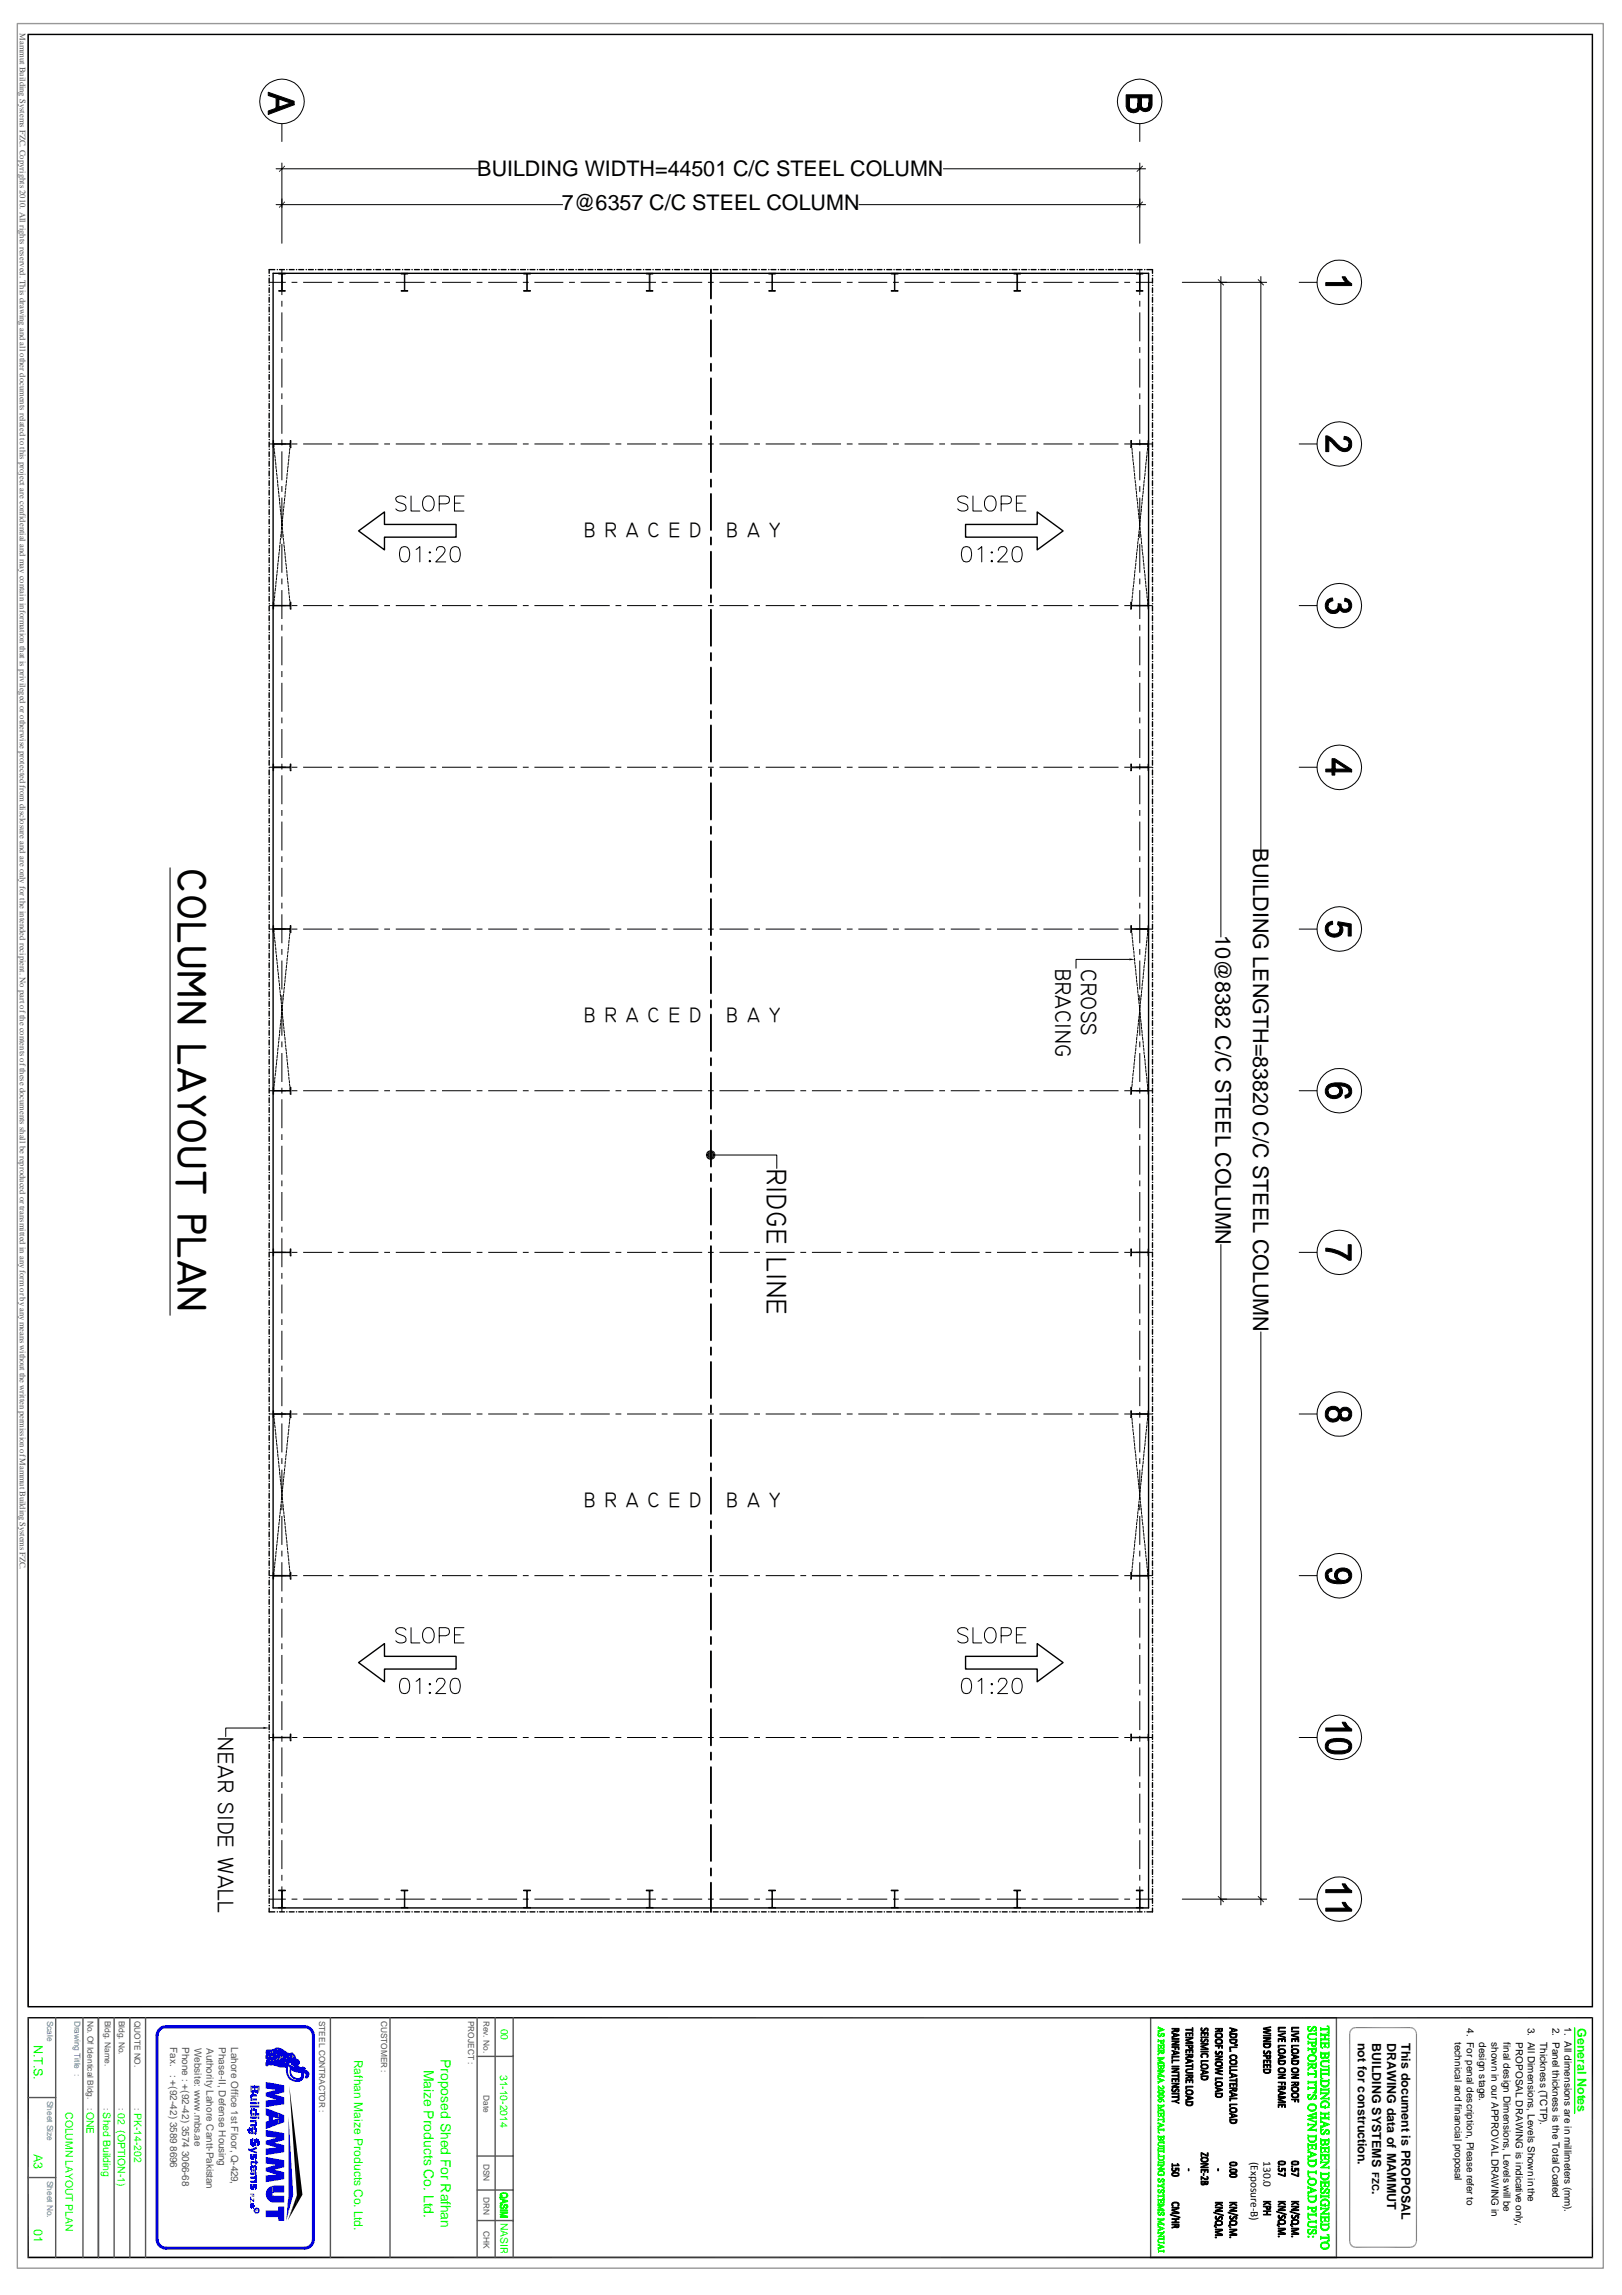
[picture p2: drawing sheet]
<svg xmlns="http://www.w3.org/2000/svg" width="297mm" height="420mm" viewBox="0 0 297 420" stroke-linecap="round" stroke-linejoin="round" font-family="sans-serif">
<defs><g id="words">
<text font-size="7.7" x="32.5" y="158.7" transform="rotate(90 32.5 158.7)">COLUMN LAYOUT PLAN</text>
<g font-size="5.1">
<text x="140.4" y="213.8" transform="rotate(90 140.4 213.8)">RIDGE</text>
<text x="140.4" y="229.9" transform="rotate(90 140.4 229.9)">LINE</text>
</g>
<g font-size="4.1">
<text x="193.1" y="177.2" transform="rotate(90 193.1 177.2)">BRACING</text>
<text x="197.7" y="177.2" transform="rotate(90 197.7 177.2)">CROSS</text>
<text x="39.9" y="317.8" transform="rotate(90 39.9 317.8)">NEAR SIDE WALL</text>
</g>
<g font-size="3.9">
<text x="87.3" y="32.3">BUILDING WIDTH=44501 C/C STEEL COLUMN</text>
<text x="102.8" y="38.4">7@6357 C/C STEEL COLUMN</text>
<text x="229.2" y="155.2" transform="rotate(90 229.2 155.2)">BUILDING LENGTH=83820 C/C STEEL COLUMN</text>
<text x="222.3" y="171.1" transform="rotate(90 222.3 171.1)">10@8382 C/C STEEL COLUMN</text>
</g>
<g font-size="3.8">
<text x="106.9" y="98.2">B R A C E D</text>
<text x="132.9" y="98.2">B A Y</text>
<text x="106.9" y="186.9">B R A C E D</text>
<text x="132.9" y="186.9">B A Y</text>
<text x="106.9" y="275.6">B R A C E D</text>
<text x="132.9" y="275.6">B A Y</text>
</g>
<g font-size="2.5" fill="#0f0">
<text x="80.6" y="376.6" transform="rotate(90 80.6 376.6)">Proposed Shed For Rafhan</text>
<text x="77.6" y="378.6" transform="rotate(90 77.6 378.6)">Maize Products Co. Ltd.</text>
</g>
<g font-size="2.3" fill="#0f0">
<text x="288.5" y="370.9" transform="rotate(90 288.5 370.9)">General Notes</text>
<text x="6.2" y="374" transform="rotate(90 6.2 374)">N.T.S.</text>
<text x="6.2" y="394" transform="rotate(90 6.2 394)">A3</text>
<text x="6.2" y="407.8" transform="rotate(90 6.2 407.8)">01</text>
</g>
<g font-size="2.3">
<text x="248.3" y="373.7" transform="rotate(90 248.3 373.7)">not for construction.</text>
<text x="251" y="373.8" transform="rotate(90 251 373.8)">BUILDING SYSTEMS</text>
<text x="253.7" y="373.7" transform="rotate(90 253.7 373.7)">DRAWING data of MAMMUT</text>
<text x="256.4" y="373.7" transform="rotate(90 256.4 373.7)">This document is PROPOSAL</text>
<text x="251" y="400.8" transform="rotate(90 251 400.8)">.</text>
</g>
<text font-size="2.2" fill="#0f0" x="64.8" y="376.7" transform="rotate(90 64.8 376.7)">Rafhan Maize Products Co. Ltd.</text>
<g font-size="2.1">
<text x="228.8" y="395.4" transform="rotate(90 228.8 395.4)">(Exposure-B)</text>
<text x="231.1" y="395.4" transform="rotate(90 231.1 395.4)">130.0</text>
</g>
<g font-size="1.9" fill="#0f0">
<text x="91.6" y="371.1" transform="rotate(90 91.6 371.1)">00</text>
<text x="91.5" y="379.5" transform="rotate(90 91.5 379.5)">31-10-2014</text>
<text x="12" y="386.3" transform="rotate(90 12 386.3)">COLUMN LAYOUT PLAN</text>
<text x="15.8" y="386.3" transform="rotate(90 15.8 386.3)">ONE</text>
<text x="18.8" y="386.4" transform="rotate(90 18.8 386.4)">Shed Building</text>
<text x="21.6" y="386.5" transform="rotate(90 21.6 386.5)">02 (OPTION-1)</text>
<text x="24.6" y="386.4" transform="rotate(90 24.6 386.4)">PK-14-202</text>
<text x="91.5" y="406.6" transform="rotate(90 91.5 406.6)">NASIR</text>
</g>
<g font-size="1.8">
<text x="268.3" y="371" transform="rotate(90 268.3 371)">4. For penal description, Please refer to</text>
<text x="279.5" y="370.9" transform="rotate(90 279.5 370.9)">3. All Dimensions, Levels Shown in the</text>
<text x="284" y="371" transform="rotate(90 284 371)">2. Panel thickness is the Total Coated</text>
<text x="286.2" y="370.8" transform="rotate(90 286.2 370.8)">1. All dimensions are in millimeters (mm).</text>
<text x="266.1" y="373.5" transform="rotate(90 266.1 373.5)">technical and financial proposal</text>
<text x="270.6" y="373.5" transform="rotate(90 270.6 373.5)">design stage.</text>
<text x="272.8" y="373.5" transform="rotate(90 272.8 373.5)">shown in our APPROVAL DRAWING in</text>
<text x="275" y="373.5" transform="rotate(90 275 373.5)">final design Dimensions, Levels will be</text>
<text x="277.2" y="373.5" transform="rotate(90 277.2 373.5)">PROPOSAL DRAWING is indicative only,</text>
<text x="281.7" y="373.5" transform="rotate(90 281.7 373.5)">Thickness (TCTP).</text>
<text x="251" y="397.3" transform="rotate(90 251 397.3)">FZC</text>
</g>
<g font-size="1.8" fill="#545454">
<text x="31.1" y="374.4" transform="rotate(90 31.1 374.4)">Fax.</text>
<text x="33.3" y="374.5" transform="rotate(90 33.3 374.5)">Phone : +(92-42) 3574</text>
<text x="35.6" y="374.6" transform="rotate(90 35.6 374.6)">Website: www.mbs.ae</text>
<text x="37.8" y="374.6" transform="rotate(90 37.8 374.6)">Authority Lahore Cantt-Pakistan</text>
<text x="40" y="374.5" transform="rotate(90 40 374.5)">Phase-II, Defense Housing</text>
<text x="42.3" y="374.5" transform="rotate(90 42.3 374.5)">Lahore Office 1st Floor, Q-429,</text>
<text x="31.1" y="379.5" transform="rotate(90 31.1 379.5)">: +(92-42) 3589</text>
<text x="31.1" y="392.6" transform="rotate(90 31.1 392.6)">8696</text>
<text x="33.3" y="393.4" transform="rotate(90 33.3 393.4)">3066-68</text>
</g>
<g font-size="1.6" fill="#545454">
<text x="3.6" y="6.1" transform="rotate(90 3.6 6.1)">Mammut Building Systems FZC. Copyrights 2010. All rights reserved. This drawing and all other documents related to this project are confidential and may contain information that is privileged or otherwise protected from disclosure and are only for the intended recipient. No part of the contents of these documents shall be reproduced or transmitted in any form or by any means without the written permission of Mam</text>
<text x="3.6" y="271.2" transform="rotate(90 3.6 271.2)">ut Building Systems FZC.</text>
</g>
<g font-size="1.5" fill="#00b8b8">
<text x="8.6" y="369.6" transform="rotate(90 8.6 369.6)">Scale</text>
<text x="13.7" y="369.6" transform="rotate(90 13.7 369.6)">Drawing Title :</text>
<text x="8.6" y="384.2" transform="rotate(90 8.6 384.2)">Sheet Size</text>
<text x="8.6" y="398.9" transform="rotate(90 8.6 398.9)">Sheet No.</text>
</g>
<g font-size="1.5" fill="#545454">
<text x="16" y="369.6" transform="rotate(90 16 369.6)">No. Of Identical Bldg.</text>
<text x="19.1" y="369.6" transform="rotate(90 19.1 369.6)">Bldg. Name.</text>
<text x="21.7" y="369.6" transform="rotate(90 21.7 369.6)">Bldg. No.</text>
<text x="24.6" y="369.6" transform="rotate(90 24.6 369.6)">QUOTE NO.</text>
<text x="58.4" y="369.6" transform="rotate(90 58.4 369.6)">STEEL CONTRACTOR :</text>
<text x="69.7" y="369.6" transform="rotate(90 69.7 369.6)">CUSTOMER :</text>
<text x="85.6" y="369.6" transform="rotate(90 85.6 369.6)">PROJECT :</text>
<text x="88.4" y="369.6" transform="rotate(90 88.4 369.6)">Rev. No.</text>
<text x="88.4" y="383.3" transform="rotate(90 88.4 383.3)">Date</text>
<text x="16" y="385.6" transform="rotate(90 16 385.6)">:</text>
<text x="19" y="385.6" transform="rotate(90 19 385.6)">:</text>
<text x="21.7" y="385.6" transform="rotate(90 21.7 385.6)">:</text>
<text x="24.6" y="385.6" transform="rotate(90 24.6 385.6)">:</text>
<text x="88.4" y="395.8" transform="rotate(90 88.4 395.8)">DSN</text>
<text x="88.4" y="401.9" transform="rotate(90 88.4 401.9)">DRN</text>
<text x="88.4" y="408" transform="rotate(90 88.4 408)">CHK</text>
</g>
<text font-size=".6" fill="#00d" x="46.7" y="404.2" transform="rotate(90 46.7 404.2)">R</text>
</g></defs>
<g fill="none" stroke="#000" stroke-width=".18">
<path d="M5.2 6.3h286.1v360.8h-286.1zM50.5 37.4h52.4M50.5 30.9h37M51.6 22.6v3.3M51.6 29.8v14.7M157.1 37.4h52.4M172.6 30.9h36.9M208.5 22.6v3.3M208.5 29.8v14.7M49.2 51.6h3.1M51 50h1.2v.1h-.6v3.1l.6 .1h-1.2l.5-.1v-3.1h-.5zM51.6 49.3v4.7"/>
<path d="M51.6 55v1.1M51.6 57.1v5.3M51.6 53.2h.1M53.3 51.6h1.1M55.4 51.6h5.3M61.8 51.6h1M63.9 51.6h5.3M70.3 51.6h1M72.4 51.6h5.3M73.4 50h1.2v.1h-.6v3.1l.6 .1h-1.2l.6-.2v-3h-.6zM73.9 53.2h.1M74 51.6v.1"/>
<path d="M78.7 51.6h1.1M80.8 51.6h5.3M87.2 51.6h1M89.3 51.6h5.3M95.6 51.6h1.1M96.4 50.1h.6v-.1h-1.2v.1h.6v3.1l-.6 .1h1.2l-.6-.1v-3.1M96.4 51.6v.1M97.8 51.6h5.2M104.1 51.6h1M106.2 51.6h5.3M112.6 51.6h1M114.7 51.6h5.3"/>
<path d="M118.2 50h1.2v.1h-.5v3.1l.5 .1h-1.2l.6-.1v-3.1h-.6zM118.8 53.2h.1M118.8 51.6v.1M121 51.6h1.1M123.2 51.6h5.2M129.5 51.6h1M131.6 51.6h5.3M137.9 51.6h1.1M140.1 51.6h5.2M140.6 50h1.2v.1h-.5v3.1l.5 .1h-1.2l.6-.2v-3h-.6zM141.2 53.2h.1M141.2 51.6v.1"/>
<path d="M146.4 51.6h1.1M148.5 51.6h5.3M154.9 51.6h1M157 51.6h5.3M163.3 51.6h1.1M163.6 50.1h.7v-.1h-1.3v.1h.6v3.1l-.6 .1h1.3l-.6-.1v-3.1M165.5 51.6h5.2M171.8 51.6h1.1M173.9 51.6h5.3M180.3 51.6h1M182.4 51.6h5.2M185.4 50h1.3v.1h-.6v3.1l.6 .1h-1.3l.6-.1v-3.1h-.6z"/>
<path d="M186 53.2h.1M186 51.6v.1M188.7 51.6h1.1M190.9 51.6h5.2M197.2 51.6h1.1M199.3 51.6h5.3M205.7 51.6h1M207.8 51.6h3M207.8 50h1.3v.1h-.6v3.1l.6 .1h-1.3l.6-.2v-3h-.6zM208.4 53.2h.1M208.5 49.3v4.7M208.5 55v1.1"/>
<path d="M208.5 57.1v5.3M216.3 51.6h15.4M223.3 50.6v120.8M230.6 50.6v104.8M237.6 51.6h3.3M51.6 63.5v1M51.6 65.6v5.3M51.6 71.9v1.1M51.6 74.1v5.3M208.5 63.5v1M208.5 65.6v5.3M208.5 71.9v1.1"/>
<path d="M208.5 74.1v5.3M49.2 81.2h3.1M50 80.6l.1 .6h3v-.6h.1v1.2h-.1v-.5h-3l-.1 .5zM50.1 81.3v.4M50.1 82l.1 .4M50.2 82.6l.1 .5M50.3 83.3v.4M50.3 83.9l.1 .5M50.4 84.6l.1 .4M50.5 85.2v.5M50.5 85.9l.1 .4M50.6 86.6l.1 .4"/>
<path d="M50.7 87.2v.4M50.8 87.9v.4M50.8 88.5v.5M50.9 89.2v.4M50.9 89.8l.1 .5M51 90.5l.1 .4M51.1 91.2v.4M51.1 91.8l.1 .5M51.2 99.7l-.1 .5M51.2 92.5l.1 .4M51.3 93.1v.5M51.3 99.1l-.1 .4"/>
<path d="M51.3 93.8l.1 .4M51.3 98.4v.5M51.4 97.8l-.1 .4M51.4 94.5l.1 .4M51.5 95.1v.5M51.5 97.1l-.1 .4M51.5 96.4v.5M51.6 80.4v1.1M51.6 82.6v5.3M51.6 88.9v1.1M51.6 91v5.3M51.6 97.4v1"/>
<path d="M51.6 99.5v5.3M51.6 95.8v.4M51.6 96.4l.1 .5M51.7 97.1v.4M51.7 95.1l-.1 .5M51.7 94.5v.4M51.8 97.8v.4M51.8 98.4l.1 .5M51.8 93.8v.4M51.9 93.1l-.1 .5M51.9 99.1v.4M51.9 99.7l.1 .5"/>
<path d="M51.9 92.5v.4M52 91.8l-.1 .5M52.1 91.2l-.1 .4M52.2 90.5l-.1 .4M52.2 89.8v.5M52.3 89.2l-.1 .4M52.4 88.5l-.1 .5M52.4 87.9v.4M52.5 87.2l-.1 .4M52.5 86.6v.4M52.6 85.9v.4M52.7 85.2l-.1 .5"/>
<path d="M52.7 84.6v.4M52.8 83.9v.5M52.9 83.3l-.1 .4M53 82.6l-.1 .5M53 82v.4M53.1 81.2h.1M53.1 81.3l-.1 .4M53.3 81.2h1.1M55.4 81.2h5.3M61.8 81.2h1M63.9 81.2h5.3M70.3 81.2h1"/>
<path d="M72.4 81.2h5.3M74.3 91.1a1.27 1.27 0 0 0-1.9 0 .68 .68 0 0 0 .5 .8l.8 .3a.67 .67 0 0 1 .5 .5 .67 .67 0 0 1-.2 .7 1.35 1.35 0 0 1-1.6-.3M75.2 90.7v2.8h1.6M77.6 91.1a1.04 1.04 0 0 1 1.1-.3 1.04 1.04 0 0 1 .7 1 1.19 1.19 0 0 1-.2 1.3 1.19 1.19 0 0 1-1.4 .3 1.71 1.71 0 0 1-.2-2.3zM78.7 81.2h1.1M80.3 92.2h1.2l.4-.2a.76 .76 0 0 0 0-1.1l-.4-.2h-1.2v2.8M80.8 81.2h5.3M83.1 92h1.1M84.9 90.7h-1.8v2.8h1.8M87.2 81.2h1M89.3 81.2h5.3M95.6 81.2h1.1"/>
<path d="M97.8 81.2h5.2M104.1 81.2h1M106.2 81.2h5.3M112.6 81.2h1M114.7 81.2h5.3M121 81.2h1.1M123.2 81.2h5.2M129.5 81.2h1M131.6 81.2h5.3M137.9 81.2h1.1M140.1 81.2h5.2M146.4 81.2h1.1"/>
<path d="M148.5 81.2h5.3M154.9 81.2h1M157 81.2h5.3M163.3 81.2h1.1M165.5 81.2h5.2M171.8 81.2h1.1M173.9 81.2h5.3M177 91.1a1.25 1.25 0 0 0-1.8 0 .68 .68 0 0 0 .5 .8l.8 .3a.67 .67 0 0 1 .5 .5 .67 .67 0 0 1-.2 .7 1.35 1.35 0 0 1-1.6-.3M178 90.7v2.8h1.6M180.3 81.2h1M180.6 90.9a1.04 1.04 0 0 1 1.6 .9 1.19 1.19 0 0 1-.3 1.3 1.19 1.19 0 0 1-1.3 .3 1.63 1.63 0 0 1 0-2.5zM182.4 81.2h5.2"/>
<path d="M183.1 92.2h1.2l.4-.2a.76 .76 0 0 0 0-1.1l-.4-.2h-1.2v2.8M185.9 92h1.1M187.6 90.7h-1.7v2.8h1.7M188.7 81.2h1.1M190.9 81.2h5.2M197.2 81.2h1.1M199.3 81.2h5.3M205.7 81.2h1M206.8 80.6h.2v.6h3l.1-.6v1.2l-.1-.5h-3v.5h-.2zM207 81.2h.1M207 81.3v.4M207 82l.1 .4"/>
<path d="M207.1 82.6v.5M207.2 83.3v.4M207.2 83.9l.1 .5M207.3 84.6v.4M207.4 85.2v.5M207.4 85.9l.1 .4M207.5 86.6l.1 .4M207.6 87.2v.4M207.6 87.9l.1 .4M207.7 88.5l.1 .5M207.8 81.2h3M207.8 89.2v.4"/>
<path d="M207.8 89.8l.1 .5M207.9 90.5v.4M208 91.2v.4M208.1 91.8v.5M208.1 99.7v.5M208.1 92.5v.4M208.1 99.1v.4M208.2 93.1v.5M208.2 98.4v.5M208.2 93.8l.1 .4M208.3 97.8l-.1 .4M208.3 94.5l.1 .4"/>
<path d="M208.4 97.1l-.1 .4M208.4 95.1v.5M208.4 96.4v.5M208.4 95.8l.1 .4M208.5 80.4v1.1M208.5 82.6v5.3M208.5 88.9v1.1M208.5 91v5.3M208.5 97.4v1M208.5 99.5v5.3M208.5 95.8l-.1 .4M208.5 96.4l.1 .5"/>
<path d="M208.6 95.1l-.1 .5M208.6 97.1v.4M208.6 94.5v.4M208.7 97.8v.4M208.7 93.8v.4M208.7 98.4l.1 .5M208.8 93.1l-.1 .5M208.8 99.1v.4M208.8 92.5v.4M208.9 99.7v.5M208.9 91.8v.5M208.9 91.2v.4"/>
<path d="M209 90.5v.4M209.1 89.8v.5M209.2 89.2l-.1 .4M209.2 88.5v.5M209.3 87.9l-.1 .4M209.4 87.2l-.1 .4M209.5 86.6l-.1 .4M209.5 85.9v.4M209.6 85.2l-.1 .5M209.6 84.6v.4M209.7 83.9v.5M209.8 83.3l-.1 .4"/>
<path d="M209.8 82.6v.5M209.9 82v.4M210 81.3l-.1 .4M237.6 81.2h3.3M50.1 110.7h3v-.6h.1v1.3h-.1v-.6h-3.9M50.1 110.7l-.1-.6v1.3l.1-.6M50.1 110.3v.4M50.2 109.6l-.1 .4M50.3 109l-.1 .4M50.3 108.3v.4M50.4 107.6l-.1 .5M50.5 107l-.1 .4"/>
<path d="M50.5 106.3v.5M50.6 105.7l-.1 .4M50.7 105l-.1 .4M50.7 104.3v.5M50.8 103.7v.4M50.8 103v.5M50.9 102.4v.4M51 101.7l-.1 .4M51.1 101.1l-.1 .4M51.1 100.4v.4M51.6 105.8v1.1M51.6 107.9v5.3"/>
<path d="M51.6 114.3v1M51.6 116.4v5.3M52 100.4l.1 .4M52.1 101.1l.1 .4M52.2 101.7v.4M52.2 102.4l.1 .4M52.3 103l.1 .5M52.4 103.7v.4M52.4 104.3l.1 .5M52.5 105v.4M52.6 105.7v.4M52.6 106.3l.1 .5"/>
<path d="M52.7 107v.4M52.8 107.6v.5M52.8 108.3l.1 .4M52.9 109l.1 .4M53 109.6v.4M53 110.3l.1 .4M53.1 110.9h.1M53.3 110.8h1.1M55.4 110.8h5.3M61.8 110.8h1M63.9 110.8h5.3M70.3 110.8h1"/>
<path d="M72.4 110.8h5.3M73.5 100.1a.95 .95 0 0 1 1.3 .4 2.33 2.33 0 0 1-.3 2.2 .89 .89 0 0 1-1.3-.5 2.38 2.38 0 0 1 .3-2.1zM76.1 100.5l.7-.5v2.8M78.6 100.9l.2 .2-.2 .1-.1-.1zM78.6 102.5l.2 .2-.2 .1-.1-.1zM78.7 110.8h1.1M79.8 100.7a.66 .66 0 0 1 .5-.7h.6a.68 .68 0 0 1 .4 1.1l-1.6 1.7h1.8M80.8 110.8h5.3M82.8 100.1a.91 .91 0 0 1 1.3 .4 2.48 2.48 0 0 1-.3 2.2 .93 .93 0 0 1-1.3-.5 2.23 2.23 0 0 1 .3-2.1zM87.2 110.8h1M89.3 110.8h5.3M95.6 110.8h1.1"/>
<path d="M97.8 110.8h5.2M104.1 110.8h1M106.2 110.8h5.3M112.6 110.8h1M114.7 110.8h5.3M121 110.8h1.1M123.2 110.8h5.2M129.5 110.8h1M131.6 110.8h5.3M137.9 110.8h1.1M140.1 110.8h5.2M146.4 110.8h1.1"/>
<path d="M148.5 110.8h5.3M154.9 110.8h1M157 110.8h5.3M163.3 110.8h1.1M165.5 110.8h5.2M171.8 110.8h1.1M173.9 110.8h5.3M176.2 100.1a.95 .95 0 0 1 1.4 .4 2.33 2.33 0 0 1-.3 2.2 .89 .89 0 0 1-1.3-.5 2.38 2.38 0 0 1 .2-2.1zM178.9 100.5l.7-.5v2.8M180.3 110.8h1M181.3 101.1l.1-.2 .2 .2-.2 .1zM181.4 102.5l.2 .2-.2 .1-.1-.1z"/>
<path d="M182.4 110.8h5.2M182.6 100.7a.66 .66 0 0 1 .5-.7h.6a.68 .68 0 0 1 .4 1.1l-1.6 1.7h1.8M185.5 100.1a.91 .91 0 0 1 1.3 .4 2.48 2.48 0 0 1-.2 2.2 .93 .93 0 0 1-1.4-.5 2.23 2.23 0 0 1 .3-2.1zM188.7 110.8h1.1M190.9 110.8h5.2M197.2 110.8h1.1M199.3 110.8h5.3M205.7 110.8h1M207 110.9h.1M207 110.3v.4M207.1 109.6l-.1 .4M207.1 109v.4"/>
<path d="M207.2 108.3v.4M207.3 107.6l-.1 .5M207.3 107v.4M207.4 106.3v.5M207.5 105.7l-.1 .4M207.6 105l-.1 .4M207.6 104.3v.5M207.7 103.7l-.1 .4M207.8 103l-.1 .5M207.8 102.4v.4M207.9 101.7l-.1 .4M207.9 101.1v.4"/>
<path d="M208 100.4v.4M208.5 105.8v1.1M208.5 107.9v5.3M208.5 114.3v1M208.5 116.4v5.3M208.9 100.4v.4M209 101.1v.4M209.1 101.7v.4M209.1 102.4l.1 .4M209.2 103v.5M209.2 103.7l.1 .4M209.3 104.3l.1 .5"/>
<path d="M209.4 105l.1 .4M209.5 105.7v.4M209.5 106.3l.1 .5M209.6 107v.4M209.7 107.6v.5M209.8 108.3v.4M209.8 109v.4M209.9 109.6v.4M209.9 110.3l.1 .4M210 110.7h-3v-.6h-.2v1.3h.2v-.6h3.8M210 110.7l.1-.6v1.3l-.1-.6M237.6 110.8h3.3"/>
<path d="M50 139.8v.5h3.1v-.5h.1v1.2h-.1v-.6h-3.1v.6zM51.6 122.7v1.1M51.6 124.9v5.3M51.6 131.3v1M51.6 133.4v5.3M51.6 139.7v1.1M206.8 139.8h.2v.5h3l.1-.5v1.2l-.1-.6h-3v.6h-.2zM208.5 122.7v1.1M208.5 124.9v5.3M208.5 131.3v1M208.5 133.4v5.3M208.5 139.7v1.1"/>
<path d="M31.1 158.7v81.9M49.2 140.3h3.1M50.1 140.4h.1M51.6 141.8v5.3M51.6 148.2v1M51.6 150.3v5.3M51.6 156.6v1.1M51.6 158.7v5.3M53.3 140.3h1.1M55.4 140.3h5.3M61.8 140.3h1M63.9 140.3h5.3"/>
<path d="M70.3 140.3h1M72.4 140.3h5.3M78.7 140.3h1.1M80.8 140.3h5.3M87.2 140.3h1M89.3 140.3h5.3M95.6 140.3h1.1M97.8 140.3h5.2M104.1 140.3h1M106.2 140.3h5.3M112.6 140.3h1M114.7 140.3h5.3"/>
<path d="M121 140.3h1.1M123.2 140.3h5.2M129.5 140.3h1M131.6 140.3h5.3M137.9 140.3h1.1M140.1 140.3h5.2M146.4 140.3h1.1M148.5 140.3h5.3M154.9 140.3h1M157 140.3h5.3M163.3 140.3h1.1M165.5 140.3h5.2"/>
<path d="M171.8 140.3h1.1M173.9 140.3h5.3M180.3 140.3h1M182.4 140.3h5.2M188.7 140.3h1.1M190.9 140.3h5.2M197.2 140.3h1.1M199.3 140.3h5.3M205.7 140.3h1M207.8 140.3h3M208.5 141.8v5.3M208.5 148.2v1"/>
<path d="M208.5 150.3v5.3M208.5 156.6v1.1M208.5 158.7v5.3M210 140.4h.1M237.6 140.3h3.3M49.2 170h3.1M50 169.3v.6h3.1v-.6h.1v1.2h-.1v-.5h-3.1v.5zM50.1 170v.5M50.1 170.7l.1 .4M50.2 171.3l.1 .5M50.3 172v.4M50.3 172.7l.1 .4"/>
<path d="M50.4 173.3l.1 .5M50.5 174v.4M50.5 174.6l.1 .5M50.6 175.3l.1 .4M50.7 176v.4M50.8 176.6v.5M50.8 177.3v.4M50.9 177.9v.5M50.9 178.6l.1 .4M51 179.3l.1 .4M51.1 179.9v.4M51.6 165.1v1.1"/>
<path d="M51.6 167.2v5.3M51.6 173.6v1M51.6 175.7v5.3M52.1 179.9l-.1 .4M52.2 179.2l-.1 .5M52.2 178.6v.4M52.3 177.9l-.1 .5M52.4 177.3l-.1 .4M52.4 176.6v.5M52.5 176l-.1 .4M52.5 175.3v.4M52.6 174.6v.5"/>
<path d="M52.7 174l-.1 .4M52.7 173.3v.5M52.8 172.7v.4M52.9 172l-.1 .4M53 171.3l-.1 .5M53 170.7v.4M53.1 170l-.1 .5M53.3 170h1.1M55.4 170h5.3M61.8 170h1M63.9 170h5.3M70.3 170h1"/>
<path d="M72.4 170h5.3M78.7 170h1.1M80.8 170h5.3M87.2 170h1M89.3 170h5.3M95.6 170h1.1M97.8 170h5.2M104.1 170h1M106.2 170h5.3M112.6 170h1M114.7 170h5.3M121 170h1.1"/>
<path d="M123.2 170h5.2M129.5 170h1M131.6 170h5.3M137.9 170h1.1M140.1 170h5.2M146.4 170h1.1M148.5 170h5.3M154.9 170h1M157 170h5.3M163.3 170h1.1M165.5 170h5.2M171.8 170h1.1"/>
<path d="M173.9 170h5.3M180.3 170h1M182.4 170h5.2M188.7 170h1.1M190.9 170h5.2M197.2 170h1.1M199.3 170h5.3M205.7 170h1M206.6 175.5h-9.8v1.6M206.8 169.3h.2v.6h3l.1-.6v1.2l-.1-.5h-3v.5h-.2zM207 170v.5M207 170.7l.1 .4"/>
<path d="M207.1 171.3v.5M207.2 172v.4M207.2 172.7l.1 .4M207.3 173.3v.5M207.4 174v.4M207.4 174.6l.1 .5M207.5 175.3l.1 .4M207.6 176v.4M207.6 176.6l.1 .5M207.7 177.3l.1 .4M207.8 170h3M207.8 177.9v.5"/>
<path d="M207.8 178.6l.1 .4M207.9 179.2v.5M208 179.9v.4M208.5 165.1v1.1M208.5 167.2v5.3M208.5 173.6v1M208.5 175.7v5.3M208.9 179.9v.4M209 179.3v.4M209.1 178.6v.4M209.2 177.9l-.1 .5M209.2 177.3v.4"/>
<path d="M209.3 176.6l-.1 .5M209.4 176l-.1 .4M209.5 175.3l-.1 .4M209.5 174.6v.5M209.6 174l-.1 .4M209.6 173.3v.5M209.7 172.7v.4M209.8 172l-.1 .4M209.8 171.3v.5M209.9 170.7v.4M210 170l-.1 .5M237.6 170h3.3"/>
<path d="M49.2 199.5h3.1M50 198.9l.1 .6h3v-.6h.1v1.3h-.1v-.6h-3l-.1 .6zM50.1 199.6h.1M50.1 199v.4M50.2 198.3l-.1 .5M50.3 197.7l-.1 .4M50.3 197v.4M50.4 196.3l-.1 .5M50.5 195.7l-.1 .4M50.5 195v.5M50.6 194.4l-.1 .4M50.7 193.7l-.1 .4"/>
<path d="M50.7 193v.5M50.8 192.4v.4M50.8 191.7v.5M50.9 191.1v.4M51 190.4l-.1 .4M51.1 189.7l-.1 .5M51.1 180.6l.1 .4M51.1 189.1v.4M51.2 188.4l-.1 .5M51.2 181.2l.1 .5M51.3 181.9v.4M51.3 187.8l-.1 .4"/>
<path d="M51.3 182.5l.1 .5M51.3 187.1v.5M51.4 186.5l-.1 .4M51.4 183.2l.1 .4M51.5 183.8v.5M51.5 185.8l-.1 .4M51.5 185.2v.4M51.6 182.1v1M51.6 184.2v5.3M51.6 190.5v1.1M51.6 192.6v5.3M51.6 199v1"/>
<path d="M51.6 184.5v.4M51.6 185.2l.1 .4M51.7 185.8v.5M51.7 183.8l-.1 .5M51.7 183.2v.4M51.8 186.5v.4M51.8 187.1l.1 .5M51.8 182.5v.5M51.9 181.9l-.1 .4M51.9 187.8v.4M51.9 188.4l.1 .5M51.9 181.2v.5"/>
<path d="M52 189.1l.1 .4M52 180.6l-.1 .4M52.1 189.7l.1 .5M52.2 190.4v.4M52.2 191.1l.1 .4M52.3 191.7l.1 .5M52.4 192.4v.4M52.4 193l.1 .5M52.5 193.7v.4M52.6 194.4v.4M52.6 195l.1 .5M52.7 195.7v.4"/>
<path d="M52.8 196.3v.5M52.8 197l.1 .4M52.9 197.7l.1 .4M53 198.3v.5M53 199l.1 .4M53.3 199.5h1.1M55.4 199.5h5.3M61.8 199.5h1M63.9 199.5h5.3M70.3 199.5h1M72.4 199.5h5.3M78.7 199.5h1.1"/>
<path d="M80.8 199.5h5.3M87.2 199.5h1M89.3 199.5h5.3M95.6 199.5h1.1M97.8 199.5h5.2M104.1 199.5h1M106.2 199.5h5.3M112.6 199.5h1M114.7 199.5h5.3M121 199.5h1.1M123.2 199.5h5.2M129.5 199.5h1"/>
<path d="M131.6 199.5h5.3M137.9 199.5h1.1M140.1 199.5h5.2M146.4 199.5h1.1M148.5 199.5h5.3M154.9 199.5h1M157 199.5h5.3M163.3 199.5h1.1M165.5 199.5h5.2M171.8 199.5h1.1M173.9 199.5h5.3M180.3 199.5h1"/>
<path d="M182.4 199.5h5.2M188.7 199.5h1.1M190.9 199.5h5.2M197.2 199.5h1.1M199.3 199.5h5.3M205.7 199.5h1M206.8 198.9h.2v.6h3l.1-.6v1.3l-.1-.6h-3v.6h-.2zM207 199v.4M207.1 198.3l-.1 .5M207.1 197.7v.4M207.2 197v.4M207.3 196.3l-.1 .5"/>
<path d="M207.3 195.7v.4M207.4 195v.5M207.5 194.4l-.1 .4M207.6 193.7l-.1 .4M207.6 193v.5M207.7 192.4l-.1 .4M207.8 199.5h3M207.8 191.7l-.1 .5M207.8 191.1v.4M207.9 190.4l-.1 .4M207.9 189.7v.5M208 189.1v.4"/>
<path d="M208.1 180.6v.4M208.1 188.4v.5M208.1 181.2v.5M208.1 187.8v.4M208.2 181.9v.4M208.2 187.1v.5M208.2 182.5l.1 .5M208.3 186.5l-.1 .4M208.3 183.2l.1 .4M208.4 185.8l-.1 .5M208.4 183.8v.5M208.4 185.2v.4"/>
<path d="M208.4 184.5l.1 .4M208.5 182.1v1M208.5 184.2v5.3M208.5 190.5v1.1M208.5 192.6v5.3M208.5 199v1M208.5 184.5l-.1 .4M208.5 185.2l.1 .4M208.6 183.8l-.1 .5M208.6 185.8v.4M208.6 183.2v.4M208.7 186.5v.4"/>
<path d="M208.7 182.5v.5M208.7 187.1l.1 .5M208.8 181.9l-.1 .4M208.8 187.8v.4M208.8 181.2v.5M208.9 188.4v.5M208.9 180.6v.4M208.9 189.1v.4M209 189.7v.5M209.1 190.4v.4M209.1 191.1l.1 .4M209.2 191.7v.5"/>
<path d="M209.2 192.4l.1 .4M209.3 193l.1 .5M209.4 193.7l.1 .4M209.5 194.4v.4M209.5 195l.1 .5M209.6 195.7v.4M209.7 196.3v.5M209.8 197v.4M209.8 197.7v.4M209.9 198.3v.5M209.9 199l.1 .4M210 199.6h.1"/>
<path d="M237.6 199.5h3.3M51.6 201.1v5.3M51.6 207.5v1M51.6 209.6v5.3M51.6 215.9v1.1M51.6 218v5.3M130.9 211.3h11.2v2.4M208.5 201.1v5.3M208.5 207.5v1M208.5 209.6v5.3M208.5 215.9v1.1M208.5 218v5.3"/>
<path d="M49.2 229.1h3.1M50 228.5l.1 .5h3v-.5h.1v1.2h-.1v-.6h-3l-.1 .6zM50.1 229.1h.1M51.6 224.4v1M51.6 226.5v5.3M51.6 232.9v1M51.6 235v5.3M53.1 229h.1M53.3 229.1h1.1M55.4 229.1h5.3M61.8 229.1h1M63.9 229.1h5.3"/>
<path d="M70.3 229.1h1M72.4 229.1h5.3M78.7 229.1h1.1M80.8 229.1h5.3M87.2 229.1h1M89.3 229.1h5.3M95.6 229.1h1.1M97.8 229.1h5.2M104.1 229.1h1M106.2 229.1h5.3M112.6 229.1h1M114.7 229.1h5.3"/>
<path d="M121 229.1h1.1M123.2 229.1h5.2M129.5 229.1h1M131.6 229.1h5.3M137.9 229.1h1.1M140.1 229.1h5.2M146.4 229.1h1.1M148.5 229.1h5.3M154.9 229.1h1M157 229.1h5.3M163.3 229.1h1.1M165.5 229.1h5.2"/>
<path d="M171.8 229.1h1.1M173.9 229.1h5.3M180.3 229.1h1M182.4 229.1h5.2M188.7 229.1h1.1M190.9 229.1h5.2M197.2 229.1h1.1M199.3 229.1h5.3M205.7 229.1h1M206.8 228.5h.2v.5h3l.1-.5v1.2l-.1-.6h-3v.6h-.2zM207 229h.1M207.8 229.1h3"/>
<path d="M208.5 224.4v1M208.5 226.5v5.3M208.5 232.9v1M208.5 235v5.3M210 229.1h.1M223.3 227.6v120.9M237.6 229.1h3.3M49.2 258.7h3.1M50 258.1l.1 .5h3v-.5h.1v1.2h-.1v-.6h-3l-.1 .6zM50.1 258.7v.5M50.1 259.4l.1 .4M51.6 241.3v1.1"/>
<path d="M51.6 243.4v5.4M51.6 249.8v1.1M51.6 251.9v5.3M51.6 258.3v1M53 259.4v.4M53.1 258.6h.1M53.1 258.7l-.1 .5M53.3 258.7h1.1M55.4 258.7h5.3M61.8 258.7h1M63.9 258.7h5.3M70.3 258.7h1"/>
<path d="M72.4 258.7h5.3M78.7 258.7h1.1M80.8 258.7h5.3M87.2 258.7h1M89.3 258.7h5.3M95.6 258.7h1.1M97.8 258.7h5.2M104.1 258.7h1M106.2 258.7h5.3M112.6 258.7h1M114.7 258.7h5.3M121 258.7h1.1"/>
<path d="M123.2 258.7h5.2M129.5 258.7h1M131.6 258.7h5.3M137.9 258.7h1.1M140.1 258.7h5.2M146.4 258.7h1.1M148.5 258.7h5.3M154.9 258.7h1M157 258.7h5.3M163.3 258.7h1.1M165.5 258.7h5.2M171.8 258.7h1.1"/>
<path d="M173.9 258.7h5.3M180.3 258.7h1M182.4 258.7h5.2M188.7 258.7h1.1M190.9 258.7h5.2M197.2 258.7h1.1M199.3 258.7h5.3M205.7 258.7h1M206.8 258.1h.2v.5h3l.1-.5v1.2l-.1-.6h-3v.6h-.2zM207 258.6h.1M207 258.7v.5M207 259.4l.1 .4"/>
<path d="M207.8 258.7h3M208.5 241.3v1.1M208.5 243.4v5.4M208.5 249.8v1.1M208.5 251.9v5.3M208.5 258.3v1M209.9 259.4v.4M210 258.7l-.1 .5M230.6 243.6v104.9M237.6 258.7h3.3M50.2 260l.1 .5M50.3 260.7v.4"/>
<path d="M50.3 261.4l.1 .4M50.4 262l.1 .5M50.5 262.7v.4M50.5 263.3l.1 .5M50.6 264l.1 .4M50.7 264.7v.4M50.8 265.3v.5M50.8 266v.4M50.9 266.6v.5M50.9 267.3l.1 .4M50.9 279.8v.5M51 268l.1 .4"/>
<path d="M51 279.2l-.1 .4M51.1 278.5l-.1 .4M51.1 268.6v.5M51.1 269.3l.1 .4M51.1 277.9v.4M51.2 277.2l-.1 .4M51.2 269.9l.1 .5M51.3 270.6v.4M51.3 276.5l-.1 .5M51.3 271.3l.1 .4M51.3 275.9v.4M51.4 275.2l-.1 .5"/>
<path d="M51.4 271.9l.1 .5M51.5 272.6v.4M51.5 274.6l-.1 .4M51.5 273.9v.4M51.6 260.4v5.3M51.6 266.7v1.1M51.6 268.8v5.3M51.6 275.2v1M51.6 277.3v5.3M51.6 273.2v.5M51.6 273.9l.1 .4M51.7 274.6v.4"/>
<path d="M51.7 272.6l-.1 .4M51.7 271.9v.5M51.8 275.2v.5M51.8 275.9l.1 .4M51.8 271.3v.4M51.9 270.6l-.1 .4M51.9 276.5v.5M51.9 277.2l.1 .4M51.9 269.9v.5M52 277.9l.1 .4M52 269.3l-.1 .4M52.1 268.6l-.1 .5"/>
<path d="M52.1 278.5l.1 .4M52.2 279.2v.4M52.2 268l-.1 .4M52.2 267.3v.4M52.2 279.8l.1 .5M52.3 266.6l-.1 .5M52.4 266l-.1 .4M52.4 265.3v.5M52.5 264.7l-.1 .4M52.5 264v.4M52.6 263.3v.5M52.7 262.7l-.1 .4"/>
<path d="M52.7 262v.5M52.8 261.4v.4M52.9 260.7l-.1 .4M53 260l-.1 .5M207.1 260v.5M207.2 260.7v.4M207.2 261.4l.1 .4M207.3 262v.5M207.4 262.7v.4M207.4 263.3l.1 .5M207.5 264l.1 .4M207.6 264.7v.4"/>
<path d="M207.6 265.3l.1 .5M207.7 266l.1 .4M207.8 266.6v.5M207.8 279.8v.5M207.8 267.3l.1 .4M207.9 279.2l-.1 .4M207.9 268v.4M207.9 278.5v.4M208 268.6v.5M208 277.9v.4M208.1 269.3v.4M208.1 277.2v.4"/>
<path d="M208.1 269.9v.5M208.1 276.5v.5M208.2 270.6v.4M208.2 275.9v.4M208.2 271.3l.1 .4M208.3 275.2l-.1 .5M208.3 271.9l.1 .5M208.4 274.6l-.1 .4M208.4 272.6v.4M208.4 273.9v.4M208.4 273.2l.1 .5M208.5 260.4v5.3"/>
<path d="M208.5 266.7v1.1M208.5 268.8v5.3M208.5 275.2v1M208.5 277.3v5.3M208.5 273.2l-.1 .5M208.5 273.9l.1 .4M208.6 272.6l-.1 .4M208.6 274.6v.4M208.6 271.9v.5M208.7 275.2v.5M208.7 271.3v.4M208.7 275.9l.1 .4"/>
<path d="M208.8 270.6l-.1 .4M208.8 276.5v.5M208.8 269.9v.5M208.9 277.2v.4M208.9 269.3v.4M208.9 277.9v.4M208.9 268.6v.5M209 278.5v.4M209 268v.4M209.1 279.2v.4M209.1 267.3v.4M209.1 279.8l.1 .5"/>
<path d="M209.2 266.6l-.1 .5M209.2 266v.4M209.3 265.3l-.1 .5M209.4 264.7l-.1 .4M209.5 264l-.1 .4M209.5 263.3v.5M209.6 262.7l-.1 .4M209.6 262v.5M209.7 261.4v.4M209.8 260.7l-.1 .4M209.8 260v.5M49.2 288.2h3.1"/>
<path d="M50 287.6v.6h3.1v-.6h.1v1.3h-.1v-.6h-3.1v.6zM50.1 288.3h.1M50.1 287.7v.5M50.2 287l-.1 .5M50.3 286.4l-.1 .4M50.3 285.7v.5M50.4 285.1l-.1 .4M50.5 284.4l-.1 .4M50.5 283.8v.4M50.6 283.1l-.1 .4M50.7 282.4l-.1 .5M50.7 281.8v.4"/>
<path d="M50.8 281.1v.5M50.8 280.5v.4M51.6 283.7v1M51.6 285.8v5.3M51.6 292.2v1M51.6 294.3v5.3M52.3 280.5l.1 .4M52.4 281.1v.5M52.4 281.8l.1 .4M52.5 282.4v.5M52.6 283.1v.4M52.6 283.8l.1 .4"/>
<path d="M52.7 284.4v.5M52.8 285.1v.4M52.8 285.7l.1 .5M52.9 286.4l.1 .4M53 287v.5M53 287.7l.1 .5M53.3 288.2h1.1M55.4 288.2h5.3M61.8 288.2h1M63.9 288.2h5.3M70.3 288.2h1M72.4 288.2h5.3"/>
<path d="M74.3 298.2a1.18 1.18 0 0 0-1.9 0 .66 .66 0 0 0 .5 .7l.8 .3a.74 .74 0 0 1 .6 .9 1.27 1.27 0 0 1-1.9 0M75.2 297.7v2.8h1.6M77.8 297.9a1.04 1.04 0 0 1 1.6 .9 1.21 1.21 0 0 1-.2 1.3 1.21 1.21 0 0 1-1.4 .3 1.67 1.67 0 0 1 0-2.5zM78.7 288.2h1.1M80.3 299.2h1.2l.4-.2a.74 .74 0 0 0 .3-.8 .74 .74 0 0 0-.7-.5h-1.2v2.8M80.8 288.2h5.3M83.1 299h1.1M84.9 297.7h-1.8v2.8h1.8M87.2 288.2h1M89.3 288.2h5.3M95.6 288.2h1.1M97.8 288.2h5.2"/>
<path d="M104.1 288.2h1M106.2 288.2h5.3M112.6 288.2h1M114.7 288.2h5.3M121 288.2h1.1M123.2 288.2h5.2M129.5 288.2h1M131.6 288.2h5.3M137.9 288.2h1.1M140.1 288.2h5.2M146.4 288.2h1.1M148.5 288.2h5.3"/>
<path d="M154.9 288.2h1M157 288.2h5.3M163.3 288.2h1.1M165.5 288.2h5.2M171.8 288.2h1.1M173.9 288.2h5.3M177 298.2a1.17 1.17 0 0 0-1.8 0 .66 .66 0 0 0 .5 .7l.8 .3a.74 .74 0 0 1 .5 .9 1.25 1.25 0 0 1-1.8 0M178 297.7v2.8h1.6M180.3 288.2h1M180.6 297.9l.3-.2a1.35 1.35 0 0 1 1.2 .7 1.35 1.35 0 0 1 0 1.5 1.02 1.02 0 0 1-1.2 .6 1.02 1.02 0 0 1-.8-1 1.66 1.66 0 0 1 .5-1.6zM182.4 288.2h5.2M183.1 299.2h1.2l.4-.2a.74 .74 0 0 0 .3-.8 .74 .74 0 0 0-.7-.5h-1.2v2.8"/>
<path d="M185.9 299h1.1M187.6 297.7h-1.7v2.8h1.7M188.7 288.2h1.1M190.9 288.2h5.2M197.2 288.2h1.1M199.3 288.2h5.3M205.7 288.2h1M207 287.7v.5M207.1 287l-.1 .5M207.1 286.4v.4M207.2 285.7v.5M207.3 285.1l-.1 .4"/>
<path d="M207.3 284.4v.5M207.4 283.8v.4M207.5 283.1l-.1 .4M207.6 282.4l-.1 .5M207.6 281.8v.4M207.7 281.1l-.1 .5M207.8 288.2h3M207.8 280.5l-.1 .4M208.5 283.7v1M208.5 285.8v5.3M208.5 292.2v1M208.5 294.3v5.3"/>
<path d="M209.2 280.5v.4M209.2 281.1l.1 .5M209.3 281.8l.1 .4M209.4 282.4l.1 .5M209.5 283.1v.4M209.5 283.8l.1 .4M209.6 284.4v.4M209.7 285.1v.4M209.8 285.7v.5M209.8 286.4v.4M209.9 287v.5M209.9 287.7l.1 .5"/>
<path d="M210 288.2h-3v-.6h-.2v1.3h.2v-.6h3M210 288.2l.1-.6v1.3l-.1-.6M210 288.3h.1M237.6 288.2h3.3M48.2 316.1h-6.9v1.6M49.2 317.8h3.1M50 317.2l.1 .6h3v-.6h.1v1.2h-.1v-.5h-3.1v.5zM50.1 317.9h.1M51.6 300.6v1.1M51.6 302.7v5.3M51.6 309.1v1M51.6 311.2v5.3"/>
<path d="M51.6 317.5v1.1M51.6 319.6v5.3M53.3 317.8h1.1M55.4 317.8h5.3M61.8 317.8h1M63.9 317.8h5.3M70.3 317.8h1M72.4 317.8h5.3M73.5 307.1a.93 .93 0 0 1 1.3 .4 2.23 2.23 0 0 1-.3 2.2 .91 .91 0 0 1-1.3-.4 2.48 2.48 0 0 1 .3-2.2zM76.1 307.5l.7-.5v2.8M78.6 307.9l.2 .2-.2 .1-.1-.1zM78.6 309.5l.2 .2-.2 .1-.1-.1z"/>
<path d="M78.7 317.8h1.1M79.8 307.7l.3-.6 .8-.1a.71 .71 0 0 1 .4 1.1l-.3 .4-1.3 1.3h1.8M80.8 317.8h5.3M82.8 307.1a.89 .89 0 0 1 1.3 .4 2.38 2.38 0 0 1-.3 2.2 .95 .95 0 0 1-1.3-.4 2.33 2.33 0 0 1 .3-2.2zM87.2 317.8h1M89.3 317.8h5.3M95.6 317.8h1.1M97.8 317.8h5.2M104.1 317.8h1M106.2 317.8h5.3M112.6 317.8h1M114.7 317.8h5.3"/>
<path d="M121 317.8h1.1M123.2 317.8h5.2M129.5 317.8h1M131.6 317.8h5.3M137.9 317.8h1.1M140.1 317.8h5.2M146.4 317.8h1.1M148.5 317.8h5.3M154.9 317.8h1M157 317.8h5.3M163.3 317.8h1.1M165.5 317.8h5.2"/>
<path d="M171.8 317.8h1.1M173.9 317.8h5.3M176.2 307.1a.93 .93 0 0 1 1.4 .4 2.23 2.23 0 0 1-.3 2.2 .91 .91 0 0 1-1.3-.4 2.48 2.48 0 0 1 .2-2.2zM178.9 307.5l.7-.5v2.8M180.3 317.8h1M181.3 308.1l.1-.2 .2 .2-.2 .1zM181.3 309.7l.1-.2 .2 .2-.2 .1zM182.4 317.8h5.2M182.6 307.7l.3-.6 .8-.1a.71 .71 0 0 1 .4 1.1l-.3 .4-1.3 1.3h1.8M185.5 307.1a.89 .89 0 0 1 1.3 .4 2.38 2.38 0 0 1-.2 2.2 .95 .95 0 0 1-1.4-.4 2.33 2.33 0 0 1 .3-2.2zM188.7 317.8h1.1M190.9 317.8h5.2"/>
<path d="M197.2 317.8h1.1M199.3 317.8h5.3M205.7 317.8h1M206.8 317.2h.2v.6h3l.1-.6v1.2l-.1-.5h-3v.5h-.2zM207.8 317.8h3M208.5 300.6v1.1M208.5 302.7v5.3M208.5 309.1v1M208.5 311.2v5.3M208.5 317.5v1.1M208.5 319.6v5.3M210 317.9h.1"/>
<path d="M237.6 317.8h3.3M51.6 326v1M51.6 328.1v5.3M51.6 334.5v1.1M51.6 336.6v5.3M208.5 326v1M208.5 328.1v5.3M208.5 334.5v1.1M208.5 336.6v5.3M49.2 347.4h3.1M51 345.7h1.2v.2h-.6v3l.6 .1h-1.2l.5-.1v-3h-.5zM51.5 348.9h.1"/>
<path d="M51.6 343v1M51.6 345.1v4.6M51.6 345.9h.1M53.3 347.4h1.1M55.4 347.4h5.3M61.8 347.4h1M63.9 347.4h5.3M70.3 347.4h1M72.4 347.4h5.3M73.4 345.7h1.2v.2h-.6v3l.6 .1h-1.2l.6-.1v-3h-.6zM73.9 345.9h.1M74 347.4h.1"/>
<path d="M74 348.9h.1M78.7 347.4h1.1M80.8 347.4h5.3M87.2 347.4h1M89.3 347.4h5.3M95.6 347.4h1.1M95.8 345.7h1.2v.2h-.6v3l.6 .1h-1.2l.6-.1v-3h-.6zM96.4 347.4h.1M97.8 347.4h5.2M104.1 347.4h1M106.2 347.4h5.3M112.6 347.4h1"/>
<path d="M114.7 347.4h5.3M118.2 345.7h1.2v.2h-.5v3l.5 .1h-1.2l.6-.1v-3h-.6zM118.8 345.9h.1M118.8 347.4h.1M118.9 348.9h.1M121 347.4h1.1M123.2 347.4h5.2M129.5 347.4h1M131.6 347.4h5.3M137.9 347.4h1.1M140.1 347.4h5.2M140.6 345.7h1.2v.2h-.5v3l.5 .1h-1.2l.6-.1v-3h-.6z"/>
<path d="M141.2 345.9h.1M141.2 347.4h.1M141.3 348.9h.1M146.4 347.4h1.1M148.5 347.4h5.3M154.9 347.4h1M157 347.4h5.3M163 345.7h1.3v.2h-.6v3l.6 .1h-1.3l.6-.1v-3h-.6zM163.3 347.4h1.1M165.5 347.4h5.2M171.8 347.4h1.1M173.9 347.4h5.3"/>
<path d="M180.3 347.4h1M182.4 347.4h5.2M185.4 345.7h1.3v.2h-.6v3l.6 .1h-1.3l.6-.1v-3h-.6zM186 345.9h.1M186 347.4h.1M186.1 348.9h.1M188.7 347.4h1.1M190.9 347.4h5.2M197.2 347.4h1.1M199.3 347.4h5.3M205.7 347.4h1M207.8 347.4h3"/>
<path d="M207.8 345.7h1.3v.2h-.6v3l.6 .1h-1.3l.6-.1v-3h-.6zM208.4 345.9h.1M208.5 343v1M208.5 345.1v4.6M208.5 348.9h.1M216.3 347.4h15.4M237.6 347.4h3.3"/>
<circle cx="51.6" cy="18.6" r="4.1"/>
<circle cx="208.5" cy="18.6" r="4.1"/>
<circle cx="245" cy="51.6" r="4.1"/>
<circle cx="245" cy="81.2" r="4.1"/>
<circle cx="245" cy="110.8" r="4.1"/>
<circle cx="245" cy="140.4" r="4.1"/>
<circle cx="245" cy="169.9" r="4.1"/>
<circle cx="245" cy="199.5" r="4.1"/>
<circle cx="245" cy="229.1" r="4.1"/>
<circle cx="245" cy="258.6" r="4.1"/>
<circle cx="245" cy="288.2" r="4.1"/>
<circle cx="245" cy="317.8" r="4.1"/>
<circle cx="245" cy="347.4" r="4.1"/>
</g>
<g fill="none" stroke="#000" stroke-width=".25">
<path d="M5 6.3h286.4M5.2 6.2v361M291.3 6.2v361M49.2 50.9v.9M49.2 52.7v.8M49.2 54.4v.9M49.2 56.2v.9M49.2 57.9v.9M49.2 59.7v.9M49.2 59.3h.1M49.2 57.5h.1M49.2 55.7h.1"/>
<path d="M49.2 54h.1M49.2 52.2h.1M49.2 50.4h.1M50 50h160.1v299h-160.1zM50.3 49.3h-1.1v.7M50.7 49.3h.1M51.1 49.3h.9M52.4 49.3h.1M52.9 49.3h.9M54.2 49.3h.1M54.6 49.3h.9M56 49.3h.1"/>
<path d="M56.4 49.3h.9M57.7 49.3h.1M58.2 49.3h.9M59.5 49.3h.1M60 49.3h.8M61.3 49.3h.1M61.7 49.3h.9M63.1 49.3h.1M63.5 49.3h.9M64.8 49.3h.1M65.3 49.3h.8M66.6 49.3h.1"/>
<path d="M67 49.3h.9M68.3 49.3h.1M68.8 49.3h.8M70.1 49.3h.1M70.5 49.3h.9M71.8 49.3h.1M72.3 49.3h.9M73.6 49.3h.1M74 49.3h.9M75.4 49.3h.1M75.8 49.3h.9M77.1 49.3h.1"/>
<path d="M77.6 49.3h.8M78.9 49.3h.1M79.3 49.3h.9M80.7 49.3h.1M81.1 49.3h.9M82.4 49.3h.1M82.9 49.3h.9M84.2 49.3h.1M84.6 49.3h.9M86 49.3h.1M86.4 49.3h.9M87.7 49.3h.1"/>
<path d="M88.2 49.3h.8M89.5 49.3h.1M89.9 49.3h.9M91.2 49.3h.1M91.7 49.3h.9M93 49.3h.1M93.4 49.3h.9M94.8 49.3h.1M95.2 49.3h.9M96.5 49.3h.1M97 49.3h.8M98.3 49.3h.1"/>
<path d="M98.7 49.3h.9M100 49.3h.1M100.5 49.3h.9M101.8 49.3h.1M102.3 49.3h.8M103.6 49.3h.1M104 49.3h.9M105.4 49.3h.1M105.8 49.3h.9M107.1 49.3h.1M107.6 49.3h.8M108.9 49.3h.1"/>
<path d="M109.3 49.3h.9M110.6 49.3h.1M111.1 49.3h.9M112.4 49.3h.1M112.8 49.3h.9M114.2 49.3h.1M114.6 49.3h.9M115.9 49.3h.1M116.3 49.3h.9M117.7 49.3h.1M118.1 49.3h.9M119.4 49.3h.1"/>
<path d="M119.9 49.3h.9M121.2 49.3h.1M121.6 49.3h.9M123 49.3h.1M123.4 49.3h.9M124.7 49.3h.1M125.2 49.3h.9M126.5 49.3h.1M127 49.3h.8M128.3 49.3h.1M128.7 49.3h.9M130 49.3h.1"/>
<path d="M130.5 49.3h.9M131.8 49.3h.1M132.2 49.3h.9M133.6 49.3h.1M134 49.3h.9M135.3 49.3h.1M135.7 49.3h.9M137.1 49.3h.1M137.5 49.3h.9M138.8 49.3h.1M139.3 49.3h.8M140.6 49.3h.1"/>
<path d="M141 49.3h.9M142.4 49.3h.1M142.8 49.3h.9M144.1 49.3h.1M144.6 49.3h.8M145.9 49.3h.1M146.3 49.3h.9M147.7 49.3h.1M148.1 49.3h.9M149.4 49.3h.1M149.9 49.3h.9M151.2 49.3h.1"/>
<path d="M151.6 49.3h.9M152.9 49.3h.1M153.4 49.3h.9M154.7 49.3h.1M155.1 49.3h.9M156.5 49.3h.1M156.9 49.3h.9M158.2 49.3h.1M158.7 49.3h.8M160 49.3h.1M160.4 49.3h.9M161.7 49.3h.1"/>
<path d="M162.2 49.3h.9M163.5 49.3h.1M163.9 49.3h.9M165.3 49.3h.1M165.7 49.3h.9M167 49.3h.1M167.5 49.3h.9M168.8 49.3h.1M169.3 49.3h.8M170.6 49.3h.1M171 49.3h.9M172.3 49.3h.1"/>
<path d="M172.8 49.3h.9M174.1 49.3h.1M174.5 49.3h.9M175.9 49.3h.1M176.3 49.3h.9M177.6 49.3h.1M178.1 49.3h.8M179.4 49.3h.1M179.8 49.3h.9M181.1 49.3h.1M181.6 49.3h.8M182.9 49.3h.1"/>
<path d="M183.3 49.3h.9M184.7 49.3h.1M185.1 49.3h.9M186.4 49.3h.1M186.9 49.3h.9M188.2 49.3h.1M188.6 49.3h.9M190 49.3h.1M190.4 49.3h.9M191.7 49.3h.1M192.2 49.3h.9M193.5 49.3h.1"/>
<path d="M193.9 49.3h.9M195.3 49.3h.1M195.7 49.3h.9M197 49.3h.1M197.5 49.3h.8M198.8 49.3h.1M199.2 49.3h.9M200.5 49.3h.1M201 49.3h.8M202.3 49.3h.1M202.7 49.3h.9M204 49.3h.1"/>
<path d="M204.5 49.3h.9M205.8 49.3h.1M206.3 49.3h.8M207.6 49.3h.1M208 49.3h.9M209.4 49.3h.1M209.8 49.3h1v.7M210.8 59.3h.1M210.8 57.5h.1M210.8 55.7h.1M210.8 54h.1M210.8 52.2h.1"/>
<path d="M210.8 50.4h.1M210.8 50.9v.9M210.8 52.7v.8M210.8 54.4v.9M210.8 56.2v.9M210.8 57.9v.9M210.8 59.7v.9M49.2 61.5v.8M49.2 63.2v.9M49.2 65v.9M49.2 66.7v.9M49.2 68.5v.9"/>
<path d="M49.2 70.3v.8M49.2 72v.9M49.2 73.8v.9M49.2 75.6v.9M49.2 77.3v.9M49.2 79.1v.9M49.2 78.7h.1M49.2 76.9h.1M49.2 75.1h.1M49.2 73.4h.1M49.2 71.6h.1M49.2 69.8h.1"/>
<path d="M49.2 68.1h.1M49.2 66.3h.1M49.2 64.5h.1M49.2 62.8h.1M49.2 61h.1M210.8 78.7h.1M210.8 76.9h.1M210.8 75.1h.1M210.8 73.4h.1M210.8 71.6h.1M210.8 69.8h.1M210.8 68.1h.1"/>
<path d="M210.8 66.3h.1M210.8 64.5h.1M210.8 62.8h.1M210.8 61h.1M210.8 61.5v.8M210.8 63.2v.9M210.8 65v.9M210.8 66.7v.9M210.8 68.5v.9M210.8 70.3v.8M210.8 72v.9M210.8 73.8v.9"/>
<path d="M210.8 75.6v.9M210.8 77.3v.9M210.8 79.1v.9M49.2 80.9v.9M49.2 82.7v.8M49.2 84.4v.9M49.2 86.2v.8M49.2 87.9v.9M49.2 89.7v.9M49.2 91.4v.9M49.2 93.2v.9M49.2 95v.8"/>
<path d="M49.2 96.7v.9M49.2 98.5v.9M49.2 99.8h.1M49.2 98.1h.1M49.2 96.3h.1M49.2 94.5h.1M49.2 92.8h.1M49.2 91h.1M49.2 89.2h.1M49.2 87.5h.1M49.2 85.7h.1M49.2 84h.1"/>
<path d="M49.2 82.2h.1M49.2 80.4h.1M65.6 97.1l4.7-3.5v2.3h13.1v2.4h-13.1v2.3zM176.6 95.9h13.1v-2.3l4.8 3.5-4.8 3.5v-2.3h-13.1zM210.8 99.8h.1M210.8 98.1h.1M210.8 96.3h.1M210.8 94.5h.1M210.8 92.8h.1M210.8 91h.1M210.8 89.2h.1M210.8 87.5h.1"/>
<path d="M210.8 85.7h.1M210.8 84h.1M210.8 82.2h.1M210.8 80.4h.1M210.8 80.9v.9M210.8 82.7v.8M210.8 84.4v.9M210.8 86.2v.8M210.8 87.9v.9M210.8 89.7v.9M210.8 91.4v.9M210.8 93.2v.9"/>
<path d="M210.8 95v.8M210.8 96.7v.9M210.8 98.5v.9M49.2 100.3v.9M49.2 102v.9M49.2 103.8v.9M49.2 105.6v.9M49.2 107.4v.8M49.2 109.1v.9M49.2 110.9v.9M49.2 112.6v.9M49.2 114.4v.9"/>
<path d="M49.2 116.2v.8M49.2 117.9v.9M49.2 119.7v.8M49.2 119.2h.1M49.2 117.5h.1M49.2 115.7h.1M49.2 114h.1M49.2 112.2h.1M49.2 110.4h.1M49.2 108.7h.1M49.2 106.9h.1M49.2 105.1h.1"/>
<path d="M49.2 103.4h.1M49.2 101.6h.1M210.8 119.2h.1M210.8 117.5h.1M210.8 115.7h.1M210.8 114h.1M210.8 112.2h.1M210.8 110.4h.1M210.8 108.7h.1M210.8 106.9h.1M210.8 105.1h.1M210.8 103.4h.1"/>
<path d="M210.8 101.6h.1M210.8 100.3v.9M210.8 102v.9M210.8 103.8v.9M210.8 105.6v.9M210.8 107.4v.8M210.8 109.1v.9M210.8 110.9v.9M210.8 112.6v.9M210.8 114.4v.9M210.8 116.2v.8M210.8 117.9v.9"/>
<path d="M210.8 119.7v.8M49.2 121.4v.9M49.2 123.2v.9M49.2 125v.8M49.2 126.7v.9M49.2 128.5v.9M49.2 130.3v.9M49.2 132v.9M49.2 133.8v.9M49.2 135.6v.9M49.2 137.3v.9M49.2 139.1v.9"/>
<path d="M49.2 138.7h.1M49.2 136.9h.1M49.2 135.1h.1M49.2 133.4h.1M49.2 131.6h.1M49.2 129.8h.1M49.2 128.1h.1M49.2 126.3h.1M49.2 124.5h.1M49.2 122.7h.1M49.2 121h.1M210.8 138.7h.1"/>
<path d="M210.8 136.9h.1M210.8 135.1h.1M210.8 133.4h.1M210.8 131.6h.1M210.8 129.8h.1M210.8 128.1h.1M210.8 126.3h.1M210.8 124.5h.1M210.8 122.7h.1M210.8 121h.1M210.8 121.4v.9M210.8 123.2v.9"/>
<path d="M210.8 125v.8M210.8 126.7v.9M210.8 128.5v.9M210.8 130.3v.9M210.8 132v.9M210.8 133.8v.9M210.8 135.6v.9M210.8 137.3v.9M210.8 139.1v.9M49.2 140.9v.8M49.2 142.6v.9M49.2 144.4v.9"/>
<path d="M49.2 146.1v.9M49.2 147.9v.9M49.2 149.7v.8M49.2 151.4v.9M49.2 153.2v.9M49.2 155v.9M49.2 156.7v.9M49.2 158.5v.9M49.2 159.8h.1M49.2 158.1h.1M49.2 156.3h.1M49.2 154.5h.1"/>
<path d="M49.2 152.8h.1M49.2 151h.1M49.2 149.2h.1M49.2 147.5h.1M49.2 145.7h.1M49.2 143.9h.1M49.2 142.2h.1M49.2 140.4h.1M210.8 159.8h.1M210.8 158.1h.1M210.8 156.3h.1M210.8 154.5h.1"/>
<path d="M210.8 152.8h.1M210.8 151h.1M210.8 149.2h.1M210.8 147.5h.1M210.8 145.7h.1M210.8 143.9h.1M210.8 142.2h.1M210.8 140.4h.1M210.8 140.9v.8M210.8 142.6v.9M210.8 144.4v.9M210.8 146.1v.9"/>
<path d="M210.8 147.9v.9M210.8 149.7v.8M210.8 151.4v.9M210.8 153.2v.9M210.8 155v.9M210.8 156.7v.9M210.8 158.5v.9M49.2 160.3v.9M49.2 162v.9M49.2 163.8v.9M49.2 165.6v.8M49.2 167.3v.9"/>
<path d="M49.2 169.1v.9M49.2 170.8v.9M49.2 172.6v.9M49.2 174.4v.8M49.2 176.1v.9M49.2 177.9v.9M49.2 179.7v.8M49.2 179.2h.1M49.2 177.4h.1M49.2 175.7h.1M49.2 173.9h.1M49.2 172.2h.1"/>
<path d="M49.2 170.4h.1M49.2 168.6h.1M49.2 166.9h.1M49.2 165.1h.1M49.2 163.4h.1M49.2 161.6h.1M210.8 179.2h.1M210.8 177.4h.1M210.8 175.7h.1M210.8 173.9h.1M210.8 172.2h.1M210.8 170.4h.1"/>
<path d="M210.8 168.6h.1M210.8 166.9h.1M210.8 165.1h.1M210.8 163.4h.1M210.8 161.6h.1M210.8 160.3v.9M210.8 162v.9M210.8 163.8v.9M210.8 165.6v.8M210.8 167.3v.9M210.8 169.1v.9M210.8 170.8v.9"/>
<path d="M210.8 172.6v.9M210.8 174.4v.8M210.8 176.1v.9M210.8 177.9v.9M210.8 179.7v.8M49.2 181.4v.9M49.2 183.2v.9M49.2 185v.9M49.2 186.7v.9M49.2 188.5v.9M49.2 190.3v.8M49.2 192v.9"/>
<path d="M49.2 193.8v.9M49.2 195.5v.9M49.2 197.3v.9M49.2 199.1v.8M49.2 198.6h.1M49.2 196.9h.1M49.2 195.1h.1M49.2 193.3h.1M49.2 191.6h.1M49.2 189.8h.1M49.2 188.1h.1M49.2 186.3h.1"/>
<path d="M49.2 184.5h.1M49.2 182.8h.1M49.2 181h.1M210.8 198.6h.1M210.8 196.9h.1M210.8 195.1h.1M210.8 193.3h.1M210.8 191.6h.1M210.8 189.8h.1M210.8 188.1h.1M210.8 186.3h.1M210.8 184.5h.1"/>
<path d="M210.8 182.8h.1M210.8 181h.1M210.8 181.4v.9M210.8 183.2v.9M210.8 185v.9M210.8 186.7v.9M210.8 188.5v.9M210.8 190.3v.8M210.8 192v.9M210.8 193.8v.9M210.8 195.5v.9M210.8 197.3v.9"/>
<path d="M210.8 199.1v.8M49.2 200.8v.9M49.2 202.6v.9M49.2 204.4v.8M49.2 206.1v.9M49.2 207.9v.9M49.2 209.7v.9M49.2 211.4v.9M49.2 213.2v.9M49.2 215v.8M49.2 216.7v.9M49.2 218.5v.9"/>
<path d="M49.2 219.8h.1M49.2 218h.1M49.2 216.3h.1M49.2 214.5h.1M49.2 212.8h.1M49.2 211h.1M49.2 209.2h.1M49.2 207.5h.1M49.2 205.7h.1M49.2 203.9h.1M49.2 202.1h.1M49.2 200.4h.1"/>
<path d="M210.8 219.8h.1M210.8 218h.1M210.8 216.3h.1M210.8 214.5h.1M210.8 212.8h.1M210.8 211h.1M210.8 209.2h.1M210.8 207.5h.1M210.8 205.7h.1M210.8 203.9h.1M210.8 202.1h.1M210.8 200.4h.1"/>
<path d="M210.8 200.8v.9M210.8 202.6v.9M210.8 204.4v.8M210.8 206.1v.9M210.8 207.9v.9M210.8 209.7v.9M210.8 211.4v.9M210.8 213.2v.9M210.8 215v.8M210.8 216.7v.9M210.8 218.5v.9M49.2 220.2v.9"/>
<path d="M49.2 222v.9M49.2 223.8v.8M49.2 225.5v.9M49.2 227.3v.9M49.2 229v.9M49.2 230.8v.9M49.2 232.6v.9M49.2 234.4v.8M49.2 236.1v.9M49.2 237.9v.9M49.2 239.7v.8M49.2 239.2h.1"/>
<path d="M49.2 237.5h.1M49.2 235.7h.1M49.2 233.9h.1M49.2 232.1h.1M49.2 230.4h.1M49.2 228.6h.1M49.2 226.8h.1M49.2 225.1h.1M49.2 223.3h.1M49.2 221.6h.1M210.8 239.2h.1M210.8 237.5h.1"/>
<path d="M210.8 235.7h.1M210.8 233.9h.1M210.8 232.1h.1M210.8 230.4h.1M210.8 228.6h.1M210.8 226.8h.1M210.8 225.1h.1M210.8 223.3h.1M210.8 221.6h.1M210.8 220.2v.9M210.8 222v.9M210.8 223.8v.8"/>
<path d="M210.8 225.5v.9M210.8 227.3v.9M210.8 229v.9M210.8 230.8v.9M210.8 232.6v.9M210.8 234.4v.8M210.8 236.1v.9M210.8 237.9v.9M210.8 239.7v.8M49.2 241.4v.9M49.2 243.2v.9M49.2 244.9v.9"/>
<path d="M49.2 246.7v.9M49.2 248.5v.8M49.2 250.2v.9M49.2 252v.9M49.2 253.7v.9M49.2 255.5v.9M49.2 257.3v.9M49.2 259.1v.8M49.2 258.6h.1M49.2 256.8h.1M49.2 255.1h.1M49.2 253.3h.1"/>
<path d="M49.2 251.5h.1M49.2 249.8h.1M49.2 248h.1M49.2 246.3h.1M49.2 244.5h.1M49.2 242.7h.1M49.2 241h.1M210.8 258.6h.1M210.8 256.8h.1M210.8 255.1h.1M210.8 253.3h.1M210.8 251.5h.1"/>
<path d="M210.8 249.8h.1M210.8 248h.1M210.8 246.3h.1M210.8 244.5h.1M210.8 242.7h.1M210.8 241h.1M210.8 241.4v.9M210.8 243.2v.9M210.8 244.9v.9M210.8 246.7v.9M210.8 248.5v.8M210.8 250.2v.9"/>
<path d="M210.8 252v.9M210.8 253.7v.9M210.8 255.5v.9M210.8 257.3v.9M210.8 259.1v.8M49.2 260.8v.9M49.2 262.6v.9M49.2 264.4v.8M49.2 266.1v.9M49.2 267.9v.9M49.2 269.7v.8M49.2 271.4v.9"/>
<path d="M49.2 273.2v.8M49.2 274.9v.9M49.2 276.7v.9M49.2 278.4v.9M49.2 279.8h.1M49.2 278h.1M49.2 276.2h.1M49.2 274.5h.1M49.2 272.7h.1M49.2 271h.1M49.2 269.2h.1M49.2 267.5h.1"/>
<path d="M49.2 265.7h.1M49.2 263.9h.1M49.2 262.2h.1M49.2 260.4h.1M210.8 279.8h.1M210.8 278h.1M210.8 276.2h.1M210.8 274.5h.1M210.8 272.7h.1M210.8 271h.1M210.8 269.2h.1M210.8 267.5h.1"/>
<path d="M210.8 265.7h.1M210.8 263.9h.1M210.8 262.2h.1M210.8 260.4h.1M210.8 260.8v.9M210.8 262.6v.9M210.8 264.4v.8M210.8 266.1v.9M210.8 267.9v.9M210.8 269.7v.8M210.8 271.4v.9M210.8 273.2v.8"/>
<path d="M210.8 274.9v.9M210.8 276.7v.9M210.8 278.4v.9M49.2 280.2v.9M49.2 282v.9M49.2 283.7v.9M49.2 285.5v.9M49.2 287.3v.9M49.2 289.1v.8M49.2 290.8v.9M49.2 292.6v.9M49.2 294.4v.8"/>
<path d="M49.2 296.1v.9M49.2 297.9v.9M49.2 299.6v.9M49.2 299.2h.1M49.2 297.4h.1M49.2 295.7h.1M49.2 293.9h.1M49.2 292.2h.1M49.2 290.4h.1M49.2 288.6h.1M49.2 286.8h.1M49.2 285.1h.1"/>
<path d="M49.2 283.3h.1M49.2 281.5h.1M210.8 299.2h.1M210.8 297.4h.1M210.8 295.7h.1M210.8 293.9h.1M210.8 292.2h.1M210.8 290.4h.1M210.8 288.6h.1M210.8 286.8h.1M210.8 285.1h.1M210.8 283.3h.1"/>
<path d="M210.8 281.5h.1M210.8 280.2v.9M210.8 282v.9M210.8 283.7v.9M210.8 285.5v.9M210.8 287.3v.9M210.8 289.1v.8M210.8 290.8v.9M210.8 292.6v.9M210.8 294.4v.8M210.8 296.1v.9M210.8 297.9v.9"/>
<path d="M210.8 299.6v.9M49.2 301.4v.9M49.2 303.2v.8M49.2 304.9v.9M49.2 306.7v.9M49.2 308.4v.9M49.2 310.2v.9M49.2 312v.9M49.2 313.7v.9M49.2 315.5v.9M49.2 317.3v.9M49.2 319.1v.8"/>
<path d="M49.2 318.6h.1M49.2 316.8h.1M49.2 315.1h.1M49.2 313.3h.1M49.2 311.5h.1M49.2 309.8h.1M49.2 308h.1M49.2 306.2h.1M49.2 304.5h.1M49.2 302.7h.1M49.2 301h.1M65.6 304.1l4.7-3.4v2.3h13.1v2.3h-13.1v2.3z"/>
<path d="M176.6 303h13.1v-2.3l4.8 3.4-4.8 3.5v-2.3h-13.1zM210.8 318.6h.1M210.8 316.8h.1M210.8 315.1h.1M210.8 313.3h.1M210.8 311.5h.1M210.8 309.8h.1M210.8 308h.1M210.8 306.2h.1M210.8 304.5h.1M210.8 302.7h.1M210.8 301h.1"/>
<path d="M210.8 301.4v.9M210.8 303.2v.8M210.8 304.9v.9M210.8 306.7v.9M210.8 308.4v.9M210.8 310.2v.9M210.8 312v.9M210.8 313.7v.9M210.8 315.5v.9M210.8 317.3v.9M210.8 319.1v.8M49.2 320.8v.9"/>
<path d="M49.2 322.6v.9M49.2 324.3v.9M49.2 326.1v.9M49.2 327.9v.8M49.2 329.6v.9M49.2 331.4v.9M49.2 333.1v.9M49.2 334.9v.9M49.2 336.7v.9M49.2 338.4v.9M49.2 339.8h.1M49.2 338h.1"/>
<path d="M49.2 336.2h.1M49.2 334.5h.1M49.2 332.7h.1M49.2 330.9h.1M49.2 329.2h.1M49.2 327.4h.1M49.2 325.7h.1M49.2 323.9h.1M49.2 322.1h.1M49.2 320.4h.1M210.8 339.8h.1M210.8 338h.1"/>
<path d="M210.8 336.2h.1M210.8 334.5h.1M210.8 332.7h.1M210.8 330.9h.1M210.8 329.2h.1M210.8 327.4h.1M210.8 325.7h.1M210.8 323.9h.1M210.8 322.1h.1M210.8 320.4h.1M210.8 320.8v.9M210.8 322.6v.9"/>
<path d="M210.8 324.3v.9M210.8 326.1v.9M210.8 327.9v.8M210.8 329.6v.9M210.8 331.4v.9M210.8 333.1v.9M210.8 334.9v.9M210.8 336.7v.9M210.8 338.4v.9M49.2 340.2v.9M49.2 342v.9M49.2 343.8v.8"/>
<path d="M49.2 345.5v.9M49.2 347.3v.9M49.2 349v.7h1.1M49.2 348.6h.1M49.2 346.8h.1M49.2 345.1h.1M49.2 343.3h.1M49.2 341.5h.1M50.7 349.7h.1M51.1 349.7h.9M52.4 349.7h.1M52.9 349.7h.9"/>
<path d="M54.2 349.7h.1M54.6 349.7h.9M56 349.7h.1M56.4 349.7h.9M57.7 349.7h.1M58.2 349.7h.9M59.5 349.7h.1M60 349.7h.8M61.3 349.7h.1M61.7 349.7h.9M63.1 349.7h.1M63.5 349.7h.9"/>
<path d="M64.8 349.7h.1M65.3 349.7h.8M66.6 349.7h.1M67 349.7h.9M68.3 349.7h.1M68.8 349.7h.8M70.1 349.7h.1M70.5 349.7h.9M71.8 349.7h.1M72.3 349.7h.9M73.6 349.7h.1M74 349.7h.9"/>
<path d="M75.4 349.7h.1M75.8 349.7h.9M77.1 349.7h.1M77.6 349.7h.8M78.9 349.7h.1M79.3 349.7h.9M80.7 349.7h.1M81.1 349.7h.9M82.4 349.7h.1M82.9 349.7h.9M84.2 349.7h.1M84.6 349.7h.9"/>
<path d="M86 349.7h.1M86.4 349.7h.9M87.7 349.7h.1M88.2 349.7h.8M89.5 349.7h.1M89.9 349.7h.9M91.2 349.7h.1M91.7 349.7h.9M93 349.7h.1M93.4 349.7h.9M94.8 349.7h.1M95.2 349.7h.9"/>
<path d="M96.5 349.7h.1M97 349.7h.8M98.3 349.7h.1M98.7 349.7h.9M100 349.7h.1M100.5 349.7h.9M101.8 349.7h.1M102.3 349.7h.8M103.6 349.7h.1M104 349.7h.9M105.4 349.7h.1M105.8 349.7h.9"/>
<path d="M107.1 349.7h.1M107.6 349.7h.8M108.9 349.7h.1M109.3 349.7h.9M110.6 349.7h.1M111.1 349.7h.9M112.4 349.7h.1M112.8 349.7h.9M114.2 349.7h.1M114.6 349.7h.9M115.9 349.7h.1M116.3 349.7h.9"/>
<path d="M117.7 349.7h.1M118.1 349.7h.9M119.4 349.7h.1M119.9 349.7h.9M121.2 349.7h.1M121.6 349.7h.9M123 349.7h.1M123.4 349.7h.9M124.7 349.7h.1M125.2 349.7h.9M126.5 349.7h.1M127 349.7h.8"/>
<path d="M128.3 349.7h.1M128.7 349.7h.9M130 349.7h.1M130.5 349.7h.9M131.8 349.7h.1M132.2 349.7h.9M133.6 349.7h.1M134 349.7h.9M135.3 349.7h.1M135.7 349.7h.9M137.1 349.7h.1M137.5 349.7h.9"/>
<path d="M138.8 349.7h.1M139.3 349.7h.8M140.6 349.7h.1M141 349.7h.9M142.4 349.7h.1M142.8 349.7h.9M144.1 349.7h.1M144.6 349.7h.8M145.9 349.7h.1M146.3 349.7h.9M147.7 349.7h.1M148.1 349.7h.9"/>
<path d="M149.4 349.7h.1M149.9 349.7h.9M151.2 349.7h.1M151.6 349.7h.9M152.9 349.7h.1M153.4 349.7h.9M154.7 349.7h.1M155.1 349.7h.9M156.5 349.7h.1M156.9 349.7h.9M158.2 349.7h.1M158.7 349.7h.8"/>
<path d="M160 349.7h.1M160.4 349.7h.9M161.7 349.7h.1M162.2 349.7h.9M163.5 349.7h.1M163.9 349.7h.9M165.3 349.7h.1M165.7 349.7h.9M167 349.7h.1M167.5 349.7h.9M168.8 349.7h.1M169.3 349.7h.8"/>
<path d="M170.6 349.7h.1M171 349.7h.9M172.3 349.7h.1M172.8 349.7h.9M174.1 349.7h.1M174.5 349.7h.9M175.9 349.7h.1M176.3 349.7h.9M177.6 349.7h.1M178.1 349.7h.8M179.4 349.7h.1M179.8 349.7h.9"/>
<path d="M181.1 349.7h.1M181.6 349.7h.8M182.9 349.7h.1M183.3 349.7h.9M184.7 349.7h.1M185.1 349.7h.9M186.4 349.7h.1M186.9 349.7h.9M188.2 349.7h.1M188.6 349.7h.9M190 349.7h.1M190.4 349.7h.9"/>
<path d="M191.7 349.7h.1M192.2 349.7h.9M193.5 349.7h.1M193.9 349.7h.9M195.3 349.7h.1M195.7 349.7h.9M197 349.7h.1M197.5 349.7h.8M198.8 349.7h.1M199.2 349.7h.9M200.5 349.7h.1M201 349.7h.8"/>
<path d="M202.3 349.7h.1M202.7 349.7h.9M204 349.7h.1M204.5 349.7h.9M205.8 349.7h.1M206.3 349.7h.8M207.6 349.7h.1M208 349.7h.9M209.4 349.7h.1M210.8 348.6h.1M210.8 346.8h.1M210.8 345.1h.1"/>
<path d="M210.8 343.3h.1M210.8 341.5h.1M210.8 340.2v.9M210.8 342v.9M210.8 343.8v.8M210.8 345.5v.9M210.8 347.3v.9M210.8 349v.7h-1M5 367.1h286.4"/>
</g>
<g fill="none" stroke="#000" stroke-width=".34">
<path d="M130 49.3v5.3M130 56v1.3M130 58.6v6.6M130 66.5v1.3M130 69.2v6.6M130 77.1v1.4M130 79.8v6.6M130 87.7v1.3M130 90.3v6.6M130 98.3v1.3M130 100.9v6.7M130 108.9v1.3"/>
<path d="M130 111.5v6.6M130 119.4v1.4M130 122.1v6.6M130 130.1v1.3M130 132.7v6.6M130 140.6v1.4M130 143.3v6.6M130 151.2v1.3M130 153.9v6.6M130 161.8v1.3M130 164.5v6.6M130 172.4v1.3"/>
<path d="M130 175v6.7M130 183v1.3M130 185.6v6.6M130 193.6v1.3M130 196.2v6.6M130 204.1v1.4M130 206.8v6.6M130 214.7v1.4M130 217.4v6.6M130 225.3v1.3M130 227.9v6.7M130 235.9v1.3"/>
<path d="M130 238.6v6.6M130 246.5v1.3M130 249.1v6.6M130 257.1v1.3M130 259.7v6.7M130 267.7v1.3M130 270.3v6.6M130 278.2v1.3M130 280.9v6.6M130 288.8v1.4M130 291.5v6.6M130 299.4v1.3"/>
<path d="M130 302.1v6.6M130 310v1.3M130 312.6v6.7M130 320.6v1.3M130 323.2v6.6M130 331.2v1.3M130 333.8v6.6M130 341.8v1.3M130 344.4v5.3"/>
</g>
<g fill="#000">
<path d="M52.1 36.8l-1 1.2-.1-.1zM52.1 30.3l-1 1.2-.1-.2zM52.1 36.8l.1 .2-1.1 1zM52.1 30.3l.1 .1-1.1 1.1zM208.9 36.8l-.9 1.2-.1-.1zM208.9 30.3l-.9 1.2-.1-.2zM208.9 36.8l.2 .2-1.1 1zM208.9 30.3l.2 .1-1.1 1.1zM222.7 51.2l1.2 .9-.1 .1zM222.9 51.1l1 1-1.2-.9zM230 51.2l1.2 .9-.1 .1zM230.2 51.1l1 1-1.2-.9z"/>
<path d="M206.6 175.3l1 .2-1 .2zM129.1 211.3h.9l-.8 .3zM129.2 211.6l.8-.3-.6 .6zM129.2 210.9l.8 .4h-.9zM130 211.3l-.3 .8-.3-.2zM129.4 210.6l.6 .7-.8-.4zM130 211.3v.9l-.3-.1zM129.4 210.6l.3-.1 .3 .8zM130 211.3l.3 .8-.3 .1zM129.7 210.5l.3-.1v.9zM130 211.3l.6 .6-.3 .2zM130 210.4l.3 .1-.3 .8z"/>
<path d="M130 211.3l.8 .3-.2 .3zM130.3 210.5l.3 .1-.6 .7zM130 211.3h.9l-.1 .3zM130.6 210.6l.2 .3-.8 .4zM130 211.3l.8-.4 .1 .4zM48.2 315.9l1 .2-1 .2zM222.7 346.9l1.2 1-.1 .1zM222.9 346.8l1 1.1-1.2-1zM230 346.9l1.2 1-.1 .1zM230.2 346.8l1 1.1-1.2-1z"/>
</g>
<g fill="#000" stroke="#000" stroke-width=".18">
<path d="M49.1 16.9l4.7 1.6v.7l-.5-.4-2.3-.7-.5 1.7v-1.9l-1.4-.4z" fill-rule="evenodd"/>
<path d="M51 18.1v1.5l2.3-.8 .5 .4-4.7 1.7v-.6l1.4-.5z" fill-rule="evenodd"/>
<path d="M206 17.3h4.7v1.9l-.2 .7-.3 .3v-2.3h-1.5v2.1l-.2-.2-.3 .5-.1-2.4h-1.6v2.4h-.1l-.4-.8z" fill-rule="evenodd"/>
<path d="M206.5 17.9v1.1a.84 .84 0 0 0 .9 1 .84 .84 0 0 0 .7-1.1l.1 1.4-.9 .3-.6-.1-.2-.2z" fill-rule="evenodd"/>
<path d="M208.7 17.9v1a.75 .75 0 0 0 .8 .9 .75 .75 0 0 0 .7-.9l-.1 1.4-.6 .1-.8-.3z" fill-rule="evenodd"/>
<path d="M245.5 50.6h.6v.2l.2 .2-.1 .7z" fill-rule="evenodd"/>
<path d="M242.5 51.7h3.7l.1-.7 .3 .4 .6 .5v.3h-4.7z" fill-rule="evenodd"/>
<path d="M242.5 79.7a3.8 3.8 0 0 1 2.2 1.7 1.18 1.18 0 0 0 2 .2l.1-.3v1a1.93 1.93 0 0 1-2.6-.7l-1.1-1.1v2.1h-.6z" fill-rule="evenodd"/>
<path d="M245.9 79.8a1.41 1.41 0 0 1 1.3 1 1.41 1.41 0 0 1-.4 1.5l-.1-1.4a.83 .83 0 0 0-.9-.5z" fill-rule="evenodd"/>
<path d="M243 109.6l.7-.2 .1 .5-.5 .2a.63 .63 0 0 0-.4 .7z" fill-rule="evenodd"/>
<path d="M242.8 109.8l.1-.1v1.1a.96 .96 0 0 0 .9 .9 .96 .96 0 0 0 1-.9v1a1.45 1.45 0 0 1-2 0 1.45 1.45 0 0 1 0-2z" fill-rule="evenodd"/>
<path d="M244.7 110.4l.6 .1-.1 1.1-.2-.2-.2 .4z" fill-rule="evenodd"/>
<path d="M246 109.4l.8 .4v.9a.8 .8 0 0 0-.9-.7z" fill-rule="evenodd"/>
<path d="M245.3 110.6a.77 .77 0 0 0 .6 .9 .77 .77 0 0 0 .9-.8v-.9a1.23 1.23 0 0 1 .2 1.7 1.23 1.23 0 0 1-1.8 .1z" fill-rule="evenodd"/>
<path d="M243.6 138.8h.6l3 2v.4l-3-1.9v2.5h-.6v-.6h-1.1v-.5h1.1z" fill-rule="evenodd"/>
<path d="M244.2 139.3v1.4h2.1l.9 .5h-3z" fill-rule="evenodd"/>
<path d="M242.8 168.9l.9-.4 .1 .6h-.3a.73 .73 0 0 0-.6 .8v1.1a1.53 1.53 0 0 1-.1-2.1z" fill-rule="evenodd"/>
<path d="M242.9 169.9a1.14 1.14 0 0 0 1.1 .9 1.14 1.14 0 0 0 1.1-.9l.1 1.1a1.8 1.8 0 0 1-2.3 0z" fill-rule="evenodd"/>
<path d="M245.3 169.2a1.29 1.29 0 0 1 0 1.7z" fill-rule="evenodd"/>
<path d="M244.7 168.6l2.5 .4v2.2h-.6v-1.7l-1.3-.3-.1 1.8-.1-1.2-.4-.7z" fill-rule="evenodd"/>
<path d="M245 198.6a1.23 1.23 0 0 1 .1 2z" fill-rule="evenodd"/>
<path d="M243 198.4a4.3 4.3 0 0 1 3.8 .2v1a1.57 1.57 0 0 0-1.8-1l-.1 .5a1.18 1.18 0 0 0-2 .5v1a1.37 1.37 0 0 1 .1-2.2z" fill-rule="evenodd"/>
<path d="M246.8 198.6a1.27 1.27 0 0 1 .4 1.4 1.27 1.27 0 0 1-1.1 .9l-.1-.5a.79 .79 0 0 0 .8-.8z" fill-rule="evenodd"/>
<path d="M242.9 199.6a1.11 1.11 0 0 0 1.1 .8 1.11 1.11 0 0 0 1-.8l.1 1a1.84 1.84 0 0 1-2.2 0z" fill-rule="evenodd"/>
<path d="M242.5 228.3l1.1 .2 1.5 .4 1.5 .9v-2.1h.6v2.8h-.5l-2-1.1-1.1-.4-1.1-.1z" fill-rule="evenodd"/>
<path d="M242.8 257.7v-.1l.1 1.1a.97 .97 0 0 0 1 .9 .97 .97 0 0 0 .9-.9v1a1.45 1.45 0 0 1-2 0 1.45 1.45 0 0 1 0-2z" fill-rule="evenodd"/>
<path d="M245.3 258.7a.74 .74 0 0 0 .7 .7 .74 .74 0 0 0 .8-.7v1l-.6 .2h-.4l-.5-.3z" fill-rule="evenodd"/>
<path d="M243 257.5a1.38 1.38 0 0 1 2.1 .6 1.2 1.2 0 0 1 1.8-.4 1.2 1.2 0 0 1 0 1.8l-.1 .2v-1a.74 .74 0 0 0-.8-.7 .74 .74 0 0 0-.7 .7v.9l-.2-.3-.3 .4v-1a.98 .98 0 0 0-1-.9 .98 .98 0 0 0-.9 .9l-.1-1.1z" fill-rule="evenodd"/>
<path d="M242.8 287.2l.8-.3v.5a.72 .72 0 0 0-.7 .7l-.1 1a1.38 1.38 0 0 1 0-1.9z" fill-rule="evenodd"/>
<path d="M244.4 287.2h.1l.2 1.5v.4a1.22 1.22 0 0 1-.3-1.9z" fill-rule="evenodd"/>
<path d="M244.6 287.1a1.96 1.96 0 0 1 2.2 .1v1.1a1.1 1.1 0 0 0-1.1-.9 1.1 1.1 0 0 0-1.1 .9z" fill-rule="evenodd"/>
<path d="M242.9 288.1a1.53 1.53 0 0 0 1.8 1v-.4a1.17 1.17 0 0 0 2.1-.4v-1.1a1.46 1.46 0 0 1 .3 1.7 1.46 1.46 0 0 1-1.6 .8h-.5a3.2 3.2 0 0 1-2.2-.6z" fill-rule="evenodd"/>
<path d="M245.5 315l.6 .1 .2 .2-.1 .8z" fill-rule="evenodd"/>
<path d="M242.5 316.1h3.7l.1-.8 .5 .7 .4 .3v.3h-4.7z" fill-rule="evenodd"/>
<path d="M242.9 318.4h.1a4.2 4.2 0 0 1 4 .2 1.31 1.31 0 0 1-.2 1.8v-1a1.38 1.38 0 0 0-1.7-.9 2.33 2.33 0 0 0-2.2 .7v.2z" fill-rule="evenodd"/>
<path d="M242.8 318.5l.1 .9a1.4 1.4 0 0 0 1.7 .9 2.61 2.61 0 0 0 2-.4l.2-.5v1a4.7 4.7 0 0 1-3.9 0 1.27 1.27 0 0 1-.1-1.9z" fill-rule="evenodd"/>
<path d="M245.5 344.6h.6v.1l.2 .2-.1 .8z" fill-rule="evenodd"/>
<path d="M245.5 348h.6v.1l.2 .2-.1 .7z" fill-rule="evenodd"/>
<path d="M242.5 345.7h3.7l.1-.8 .5 .7 .4 .2v.4h-4.7z" fill-rule="evenodd"/>
<path d="M242.5 349h3.7l.1-.7 .3 .5 .6 .5v.3h-4.7z" fill-rule="evenodd"/>
</g>
<path d="M210.3 412.9h34.3" fill="none" stroke="#545454" stroke-width=".3"/>
<path d="M210.3 369.1h34.3M210.5 369v44.1M244.4 369v44.1" fill="none" stroke="#545454" stroke-width=".25"/>
<path d="M288 370.9v15.7" fill="none" stroke="#0f0" stroke-width=".25"/>
<g fill="#808080">
<path d="M258 411l.4 .1-.4 .1z"/>
<path d="M258 411l.4-.1v.2z"/>
<path d="M258.4 410.9l.4-.1-.4 .3z"/>
<path d="M258.4 410.9l.3-.2 .1 .1z"/>
<path d="M258.7 410.7l.4-.3-.3 .4z"/>
<path d="M258.9 410.4h.2l-.4 .3z"/>
<path d="M259.2 410l-.1 .4h-.2z"/>
<path d="M259 410h.2l-.3 .4z"/>
</g>
<path d="M248 411.1h10" fill="none" stroke="#808080" stroke-width=".21"/>
<g fill="#808080">
<path d="M246.8 410h.2l-.1 .4z"/>
<path d="M247 410l.1 .4h-.2z"/>
<path d="M246.9 410.4h.2v.4z"/>
<path d="M247.1 410.4l.2 .3-.2 .1z"/>
<path d="M247.3 410.7l.2 .4-.4-.3z"/>
<path d="M247.3 410.7l.3 .2-.1 .2z"/>
<path d="M247.6 410.9l.4 .3-.5-.1z"/>
<path d="M247.6 410.9l.4 .1v.2z"/>
</g>
<path d="M246.9 372v38" fill="none" stroke="#808080" stroke-width=".21"/>
<g fill="#808080">
<path d="M247.5 370.9l.5-.1v.2z"/>
<path d="M247.5 370.9l.5 .1-.4 .1z"/>
<path d="M247.1 371.2l.4-.3 .1 .2z"/>
<path d="M247.1 371.2l.5-.1-.3 .2z"/>
<path d="M247.1 371.2l.2 .1-.4 .2z"/>
<path d="M246.9 371.5l.4-.2-.2 .3z"/>
<path d="M246.9 371.5l.2 .1-.3 .4z"/>
<path d="M247.1 371.6l-.1 .4h-.2z"/>
</g>
<path d="M248 370.9h10" fill="none" stroke="#808080" stroke-width=".21"/>
<g fill="#808080">
<path d="M259.1 371.5l.1 .5h-.2z"/>
<path d="M258.9 371.6l.2-.1-.1 .5z"/>
<path d="M258.8 371.2l.3 .3-.2 .1z"/>
<path d="M258.8 371.2l.1 .4-.2-.3z"/>
<path d="M258.4 370.9l.4 .3-.1 .1z"/>
<path d="M258.4 370.9l.3 .4-.3-.2z"/>
<path d="M258 370.8l.4 .1v.2z"/>
<path d="M258 370.8l.4 .3-.4-.1z"/>
</g>
<path d="M259.1 372v38" fill="none" stroke="#808080" stroke-width=".21"/>
<path d="M5 412.9h286.4" fill="none" stroke="#000" stroke-width=".3"/>
<path d="M5 369.1h286.4M5.2 369v44.1M18 369.1v43.9M291.3 369v44.1" fill="none" stroke="#000" stroke-width=".25"/>
<path d="M3.2 4.3h290.1v410.6h-290.1z" fill="none" stroke="#989898" stroke-width=".25"/>
<g fill="none" stroke="#545454" stroke-width=".25">
<path d="M10.2 369.1v43.9M15.2 369.1v43.9M18 369.1v43.9M20.9 369.1v43.9M23.8 369.1v43.9M26.6 369.1v43.9M60.4 369.1v43.9M71.3 369.1v43.9M87.3 369.1v43.9M87.3 376.2h6.6M90.6 369.1v43.9M93.9 369.1v43.9"/>
<path d="M5.2 383.7h5M5.2 398.3h5M87.3 394.4h6.6M87.3 400.6h6.6M87.3 406.2h6.6"/>
</g>
<path d="M52.9 381.5l1.4 11.7v8.3zM52.9 405.4l-.2 .7zM54.3 401.5l-1.4 4.2zM54.3 401.5v1.7l-1.4 2.5zM54.3 393.2l1 8.3-1 1.7z" fill="#000"/>
<path d="M52.8 387.2l.8 14.3-.8 3.1z" fill="#00d"/>
<path d="M52.6 401.5v4.7" fill="none" stroke="#00d" stroke-width=".38"/>
<path d="M52.8 387.2v17.6" fill="none" stroke="#00d" stroke-width=".18"/>
<g fill="#00d">
<path d="M51 386.5l1 .4-1 1.7z"/>
<path d="M52 386.9v1.3l-1 .4z"/>
<path d="M50.9 403.7h1.1l-1.1 2.5z"/>
<path d="M52 403.7v2.5h-1.1z"/>
<path d="M50.9 387.5v1.1z"/>
<path d="M51 387.5l-.1 1.1z"/>
<path d="M50.9 386.5v1z"/>
<path d="M51 386.5l-.1 1z"/>
<path d="M50.5 397l1.5 .3-1.5 1.6z"/>
<path d="M52 397.3v1.3l-1.5 .3z"/>
<path d="M50.5 394.9l1.5 .2-1.5 1.7z"/>
<path d="M52 395.1v1.3l-1.5 .4z"/>
<path d="M50.5 392l1.5 .4-1.5 1.5z"/>
<path d="M52 392.4v1.3l-1.5 .2z"/>
<path d="M50.5 389.9l1.5 .3-1.5 1.6z"/>
<path d="M52 390.2v1.3l-1.5 .3z"/>
<path d="M50.5 383.2l1.5 .4-1.5 1.5z"/>
<path d="M52 383.6v1.3l-1.5 .2z"/>
<path d="M50.5 381.2l1.5 .2-1.5 1.7z"/>
<path d="M52 381.4v1.3l-1.5 .4z"/>
<path d="M50.3 397.8h.2l-.2 1.1z"/>
<path d="M50.5 397.8v1.1h-.2z"/>
<path d="M50.3 396.9l.2 .1-.2 .7z"/>
<path d="M50.5 397v.8l-.2-.1z"/>
<path d="M50.3 396.1l.2-.1-.2 .9z"/>
<path d="M50.5 396v.8l-.2 .1z"/>
<path d="M50.3 394.9h.2l-.2 1.1z"/>
<path d="M50.5 394.9v1.1h-.2z"/>
<path d="M50.3 392.9l.2-.1-.2 1.2z"/>
<path d="M50.5 392.8v1.1l-.2 .1z"/>
<path d="M50.3 391.9l.2 .1-.2 .7z"/>
<path d="M50.5 392v.8l-.2-.1z"/>
<path d="M50.3 391.1l.2-.1-.2 .9z"/>
<path d="M50.5 391v.8l-.2 .1z"/>
<path d="M50.3 389.9h.2l-.2 1.1z"/>
<path d="M50.5 389.9v1.1h-.2z"/>
<path d="M50.3 384.1l.2-.1-.2 1.2z"/>
<path d="M50.5 384v1.1l-.2 .1z"/>
<path d="M50.3 383.2h.2l-.2 .8z"/>
<path d="M50.5 383.2v.8h-.2z"/>
<path d="M50.3 382.3l.2-.1-.2 1z"/>
<path d="M50.5 382.2v.9l-.2 .1z"/>
<path d="M50.3 381.1l.2 .1-.2 1z"/>
<path d="M50.5 381.2v1h-.2z"/>
<path d="M50.2 401.7h1.8l-1.8 1.2z"/>
<path d="M50.2 402.9l1.8-1.2v1.2z"/>
<path d="M50.2 399.8h1.8l-1.8 1.2z"/>
<path d="M50.2 401l1.8-1.2v1.2z"/>
<path d="M49.9 387.8l1-.3-1 1.5z"/>
<path d="M50.9 387.5v1.1l-1 .4z"/>
<path d="M49.9 386.1l1 .4-1 .8z"/>
<path d="M49.9 387.3l1-.8v1z"/>
<path d="M49.9 401.6l.3 .1-.3 1.2z"/>
<path d="M50.2 401.7v1.2h-.3z"/>
<path d="M49.9 399.8h.3l-.3 1.4z"/>
<path d="M50.2 399.8v1.2l-.3 .2z"/>
<path d="M49.8 401.4v1.4z"/>
<path d="M49.9 401.6v1.3z"/>
<path d="M49.8 399.8v1.6z"/>
<path d="M49.9 399.8l-.1 1.6z"/>
</g>
<path d="M49.7 399.8v3" fill="none" stroke="#00d" stroke-width=".18"/>
<path d="M49.4 399.9v2.9" fill="none" stroke="#00d" stroke-width=".42"/>
<g fill="#00d">
<path d="M49.2 385.8l.7 .3-.7 3.2z"/>
<path d="M49.9 386.1v2.9l-.7 .3z"/>
</g>
<path d="M49.1 400.1v2.5" fill="none" stroke="#00d" stroke-width=".34"/>
<g fill="#00d">
<path d="M48.9 400.4l-.2 1.4v-.9z"/>
<path d="M48.9 400.4v1.9l-.2-.5z"/>
<path d="M48.6 404.3h2.3l-2.3 1.3z"/>
<path d="M48.6 405.6l2.3-1.3v1.3z"/>
<path d="M48.7 400.9l-.1 .5z"/>
<path d="M48.7 400.9v.9z"/>
<path d="M48.6 397.9l1.7-.1-1.7 1.4z"/>
<path d="M48.6 399.2l1.7-1.4v1.1z"/>
<path d="M48.6 396.5l1.7-.4-1.7 1.1z"/>
<path d="M48.6 397.2l1.7-1.1v1.6z"/>
<path d="M48.6 394.6l1.7 .3-1.7 .9z"/>
<path d="M48.6 395.8l1.7-.9v1.1z"/>
<path d="M48.6 393l1.7-.1-1.7 1.3z"/>
<path d="M48.6 394.2l1.7-1.3v1.1z"/>
<path d="M48.6 391.6l1.7-.5-1.7 1.2z"/>
<path d="M48.6 392.3l1.7-1.2v1.6z"/>
<path d="M48.6 389.6l1.7 .3-1.7 .9z"/>
<path d="M48.6 390.8l1.7-.9v1.1z"/>
<path d="M48.6 388.1l.6-.1-.6 1.4z"/>
<path d="M49.2 388v1.3l-.6 .1z"/>
<path d="M48.6 385.6l.6 .2-.6 1.1z"/>
<path d="M49.2 385.8v1.3l-.6-.2z"/>
<path d="M48.6 384.2l1.7-.1-1.7 1.4z"/>
<path d="M48.6 385.5l1.7-1.4v1.1z"/>
<path d="M48.6 382.8l1.7-.5-1.7 1.2z"/>
<path d="M48.6 383.5l1.7-1.2v1.7z"/>
<path d="M48.6 380.9l1.7 .2-1.7 .9z"/>
<path d="M48.6 382l1.7-.9v1.1z"/>
<path d="M46.3 401.3h.2l-.2 .6z"/>
<path d="M46.5 401.3v.6h-.2z"/>
<path d="M46.2 401.3h.1l-.1 .2z"/>
<path d="M46.3 401.3v.2h-.1z"/>
<path d="M46.1 401.3h.1l-.1 .5z"/>
<path d="M46.2 401.3v.5h-.1z"/>
<path d="M45.8 401.3h.3l-.3 .2z"/>
<path d="M45.8 401.5l.3-.2v.2z"/>
<path d="M47.4 381.5v1z"/>
<path d="M47.5 381.5l-.1 1z"/>
<path d="M47.4 381.5v1.1z"/>
<path d="M47.3 381.5v1.3z"/>
<path d="M47.4 381.5l-.1 1.3z"/>
<path d="M47.2 381.5v1.3z"/>
<path d="M47.3 381.5l-.1 1.3z"/>
<path d="M47.2 381.5v1.4z"/>
<path d="M47.1 381.5v1.4z"/>
<path d="M47.2 381.5l-.1 1.4z"/>
<path d="M47.1 382.2v.7z"/>
<path d="M47.1 382.3v.6z"/>
<path d="M47.1 382.4l-.1 .5z"/>
<path d="M47 382.4v.5z"/>
<path d="M46.9 382.5v.4z"/>
<path d="M47 382.5l-.1 .4z"/>
<path d="M46.8 382.4v.5z"/>
<path d="M46.9 382.5l-.1 .4z"/>
<path d="M46.8 382.4v.4z"/>
<path d="M46.7 382.3v.5z"/>
<path d="M46.8 382.4l-.1 .4z"/>
<path d="M46.7 381.5h.4l-.4 .5z"/>
<path d="M47.1 381.5v.5h-.4z"/>
<path d="M46.7 381.5v1.2z"/>
<path d="M46.7 381.5v1.3z"/>
<path d="M46.6 381.5v1.1z"/>
<path d="M46.6 381.5v1.2z"/>
<path d="M46.5 381.5v1.3z"/>
<path d="M46.6 381.5l-.1 1.3z"/>
<path d="M46.5 381.5v1.4z"/>
<path d="M46.5 382.2l-.1 .7z"/>
<path d="M46.4 382.3v.6z"/>
<path d="M46.4 382.4v.5z"/>
<path d="M46.3 382.5v.4z"/>
<path d="M46.4 382.5l-.1 .4z"/>
<path d="M46.2 382.5v.4z"/>
<path d="M46.3 382.5l-.1 .4z"/>
<path d="M46.2 382.4v.5z"/>
<path d="M46.1 382.3v.6z"/>
<path d="M46.2 382.4l-.1 .5z"/>
<path d="M46.1 381.5h.4l-.4 .5z"/>
<path d="M46.5 381.5v.5h-.4z"/>
<path d="M46.1 381.5v1.4z"/>
<path d="M46 381.5v1.3z"/>
<path d="M45.9 381.5v1.3z"/>
<path d="M45.8 381.5v1.2z"/>
<path d="M45.8 381.5v1z"/>
<path d="M46.2 383.9h.8l-.8 .3z"/>
<path d="M46.2 384.2l.8-.3v.3z"/>
<path d="M46.2 383.1h.8l-.8 .4z"/>
<path d="M46.2 383.5l.8-.4v.4z"/>
<path d="M46.2 383.8v.4z"/>
<path d="M46.2 383.9v.3z"/>
<path d="M46.1 383.1v.4z"/>
<path d="M46.2 383.1l-.1 .4z"/>
<path d="M46.1 383.8v.4z"/>
<path d="M46.2 383.8l-.1 .4z"/>
<path d="M46.1 383.1v.5z"/>
<path d="M46.1 383.7v.5z"/>
<path d="M46.1 383.6v.6z"/>
<path d="M46 383.1v1.1z"/>
<path d="M46.1 383.1l-.1 1.1z"/>
<path d="M46 383.1l-.1 1.1z"/>
<path d="M45.9 383.1v.7z"/>
<path d="M45.9 383.1v.8z"/>
<path d="M45.9 383.2v.6z"/>
<path d="M45.9 383.2v.5z"/>
<path d="M45.9 383.3l-.1 .3z"/>
<path d="M45.9 383.3v.4z"/>
<path d="M45.8 383.4v.2z"/>
<path d="M45.8 383.3v.3z"/>
<path d="M45.8 383.9h.1l-.1 .3z"/>
<path d="M45.9 383.9v.3h-.1z"/>
<path d="M45.8 384.5h1.2l-1.2 .4z"/>
<path d="M45.8 384.9l1.2-.4v.4z"/>
<path d="M47.1 384.5h.3l-.3 .4z"/>
<path d="M47.4 384.5v.4h-.3z"/>
<path d="M45.8 385.1h1.6l-1.6 .4z"/>
<path d="M45.8 385.5l1.6-.4v.4z"/>
<path d="M47 386.1v.2z"/>
<path d="M47 386v.4z"/>
<path d="M47 386.1v.3z"/>
<path d="M46.9 385.9v.6z"/>
<path d="M47 386l-.1 .5z"/>
<path d="M46.8 386.5h.6l-.6 .4z"/>
<path d="M46.8 386.9l.6-.4v.4z"/>
<path d="M46.8 385.8v.7z"/>
<path d="M46.9 385.9l-.1 .6z"/>
<path d="M46.8 385.8v1.1z"/>
<path d="M46.7 385.8v1.1z"/>
<path d="M46.8 385.8l-.1 1.1z"/>
<path d="M46.7 385.8v.5z"/>
<path d="M46.7 385.8v.6z"/>
<path d="M46.7 386.4v.5z"/>
<path d="M46.7 385.8v.4z"/>
<path d="M46.6 385.7v.5z"/>
<path d="M46.7 386.4l-.1 .5z"/>
<path d="M46.5 385.7v.4z"/>
<path d="M46.5 386.5v.4z"/>
<path d="M46.6 386.5l-.1 .4z"/>
<path d="M46.4 385.7h.1l-.1 .4z"/>
<path d="M46.5 385.7v.4h-.1z"/>
<path d="M46.4 385.7v.4z"/>
<path d="M46.3 385.7h.1l-.1 .4z"/>
<path d="M46.4 385.7v.4h-.1z"/>
<path d="M46.2 386.5h.3l-.3 .4z"/>
<path d="M46.5 386.5v.4h-.3z"/>
<path d="M46.2 385.7v.4z"/>
<path d="M46.3 385.7l-.1 .4z"/>
<path d="M46.2 385.7v.5z"/>
<path d="M46.2 386.5v.4z"/>
<path d="M46.1 385.8l.1-.1-.1 .5z"/>
<path d="M46.2 385.7l-.1 .5z"/>
<path d="M46.1 386.4v.5z"/>
<path d="M46.2 386.5l-.1 .4z"/>
<path d="M46.1 385.8v.4z"/>
<path d="M46.1 385.8v.5z"/>
<path d="M45.9 385.8h.2l-.2 1.1z"/>
<path d="M46.1 385.8v1.1h-.2z"/>
<path d="M45.9 385.8v1.1z"/>
<path d="M45.9 385.8v.7z"/>
<path d="M45.9 385.9v.5z"/>
<path d="M45.9 385.9v.6z"/>
<path d="M45.9 385.9l-.1 .5z"/>
<path d="M45.8 386v.3z"/>
<path d="M45.8 386v.4z"/>
<path d="M45.8 386.1v.2z"/>
<path d="M45.8 386.5h.1l-.1 .4z"/>
<path d="M45.9 386.5v.4h-.1z"/>
<path d="M45.8 387.2h1.2l-1.2 .4z"/>
<path d="M45.8 387.6l1.2-.4v.4z"/>
<path d="M47.1 387.2h.3l-.3 .4z"/>
<path d="M47.4 387.2v.4h-.3z"/>
<path d="M47 388.5v.1z"/>
<path d="M47 388.5v.2z"/>
<path d="M47 388.4v.3z"/>
<path d="M46.9 388.4v.4z"/>
<path d="M47 388.4l-.1 .4z"/>
<path d="M46.9 388.3v.5z"/>
<path d="M46.9 387.8v.4z"/>
<path d="M47 387.8l-.1 .4z"/>
<path d="M46.8 388.2v.7z"/>
<path d="M46.9 388.3l-.1 .6z"/>
<path d="M46.8 387.8v.4z"/>
<path d="M46.9 387.8l-.1 .4z"/>
<path d="M46.8 387.8v1.1z"/>
<path d="M46.7 387.8v1.2z"/>
<path d="M46.8 387.8l-.1 1.2z"/>
<path d="M46.7 388.4v.6z"/>
<path d="M46.7 387.8v.5z"/>
<path d="M46.7 387.8v.6z"/>
<path d="M46.7 388.5l-.1 .5z"/>
<path d="M46.6 387.8v.5z"/>
<path d="M46.6 388.5v.5z"/>
<path d="M46.5 387.8v.4z"/>
<path d="M45.8 388.5h.8l-.8 .5z"/>
<path d="M45.8 389l.8-.5v.5z"/>
<path d="M45.8 387.8h.7l-.7 .4z"/>
<path d="M45.8 388.2l.7-.4v.4z"/>
<path d="M47 389.4v.4z"/>
<path d="M47 389.5v.3z"/>
<path d="M46.9 389.4v.4z"/>
<path d="M47 389.4l-.1 .4z"/>
<path d="M46.9 389.4v.5z"/>
<path d="M46.9 389.3v.6z"/>
<path d="M46.8 389.3v.6z"/>
<path d="M46.9 389.3l-.1 .6z"/>
<path d="M46.8 389.9h.2l-.2 .5z"/>
<path d="M47 389.9v.5h-.2z"/>
<path d="M46.8 389.2v.7z"/>
<path d="M46.8 389.2v1.2z"/>
<path d="M46.7 389.2v1.2z"/>
<path d="M46.8 389.2l-.1 1.2z"/>
<path d="M46.7 389.7v.7z"/>
<path d="M46.7 389.2v.5z"/>
<path d="M46.7 389.8v.6z"/>
<path d="M46.7 389.2v.4z"/>
<path d="M46.7 389.9l-.1 .5z"/>
<path d="M46.6 389.1v.5z"/>
<path d="M46.5 389.9h.1l-.1 .5z"/>
<path d="M46.6 389.9l-.1 .5z"/>
<path d="M46.5 389.1v.5z"/>
<path d="M46.6 389.1l-.1 .5z"/>
<path d="M46.4 389.1v.5z"/>
<path d="M46.5 389.1l-.1 .5z"/>
<path d="M46.4 389.9h.1l-.1 .5z"/>
<path d="M46.5 389.9v.5h-.1z"/>
<path d="M46.4 389.9v.5z"/>
<path d="M46.3 389.1v.5z"/>
<path d="M46.4 389.1l-.1 .5z"/>
<path d="M46.3 389.9v.5z"/>
<path d="M46.4 389.9l-.1 .5z"/>
<path d="M46.2 389.1v.5z"/>
<path d="M46.3 389.1l-.1 .5z"/>
<path d="M46.2 389.9h.1l-.1 .5z"/>
<path d="M46.3 389.9v.5h-.1z"/>
<path d="M46.2 389.9v.5z"/>
<path d="M46.2 389.1v.6z"/>
<path d="M46.1 389.8v.6z"/>
<path d="M46.2 389.9l-.1 .5z"/>
<path d="M46.1 389.1v.6z"/>
<path d="M46.2 389.1l-.1 .6z"/>
<path d="M46.1 389.1v.7z"/>
<path d="M46 389.2h.1l-.1 1.2z"/>
<path d="M46.1 389.2l-.1 1.2z"/>
<path d="M46 389.2v1.2z"/>
<path d="M45.9 389.3v.6z"/>
<path d="M46 389.3l-.1 .6z"/>
<path d="M45.9 389.4v.5z"/>
<path d="M45.9 389.4v.4z"/>
<path d="M45.9 389.5v.3z"/>
<path d="M45.9 389.6l-.1 .1z"/>
<path d="M45.9 389.6v.2z"/>
<path d="M45.8 389.9h.2l-.2 .5z"/>
<path d="M46 389.9v.5h-.2z"/>
<path d="M45.7 389.9v.4z"/>
<path d="M45.8 389.9v.5z"/>
<path d="M45.7 389.2v.4z"/>
<path d="M45.6 389.2v.4z"/>
<path d="M45.7 389.2l-.1 .4z"/>
<path d="M45.6 389.9v.4z"/>
<path d="M45.7 389.9l-.1 .4z"/>
<path d="M45.6 389.8v.5z"/>
<path d="M45.6 389.7v.6z"/>
<path d="M45.6 389.2v.5z"/>
<path d="M45.6 389.2v1.1z"/>
<path d="M45.6 389.2l-.1 1z"/>
<path d="M45.5 389.3v.9z"/>
<path d="M45.5 389.3l-.1 .8z"/>
<path d="M45.4 389.4v.7z"/>
<path d="M45.4 389.4v.5z"/>
<path d="M45.3 389.6v.3z"/>
<path d="M45.4 389.6v.3z"/>
<path d="M47.5 391.8v.2z"/>
<path d="M47.4 391.7v.4z"/>
<path d="M47.5 391.8l-.1 .3z"/>
<path d="M47.4 391.6v.5z"/>
<path d="M47.4 391.6v.6z"/>
<path d="M47.4 391.6v.7z"/>
<path d="M47.3 391.5v.9z"/>
<path d="M47.4 391.6l-.1 .8z"/>
<path d="M47.3 391.4v1z"/>
<path d="M47.3 391.3v1.1z"/>
<path d="M47.2 391.3v1.2z"/>
<path d="M47.3 391.3l-.1 1.2z"/>
<path d="M47.2 391.9l-.1 .6z"/>
<path d="M47.1 391.3v.5z"/>
<path d="M47.2 391.3v.6z"/>
<path d="M47.1 391.9v.6z"/>
<path d="M47.1 392v.5z"/>
<path d="M47.1 391.3v.4z"/>
<path d="M47.1 392.1v.4z"/>
<path d="M47.1 392.1l-.1 .4z"/>
<path d="M47 391.2v.5z"/>
<path d="M47 392.1v.4z"/>
<path d="M46.9 391.2v.5z"/>
<path d="M47 391.2l-.1 .5z"/>
<path d="M46.9 391.2v.6z"/>
<path d="M46.8 391.2v.6z"/>
<path d="M46.9 391.2l-.1 .6z"/>
<path d="M46.8 391.2v.7z"/>
<path d="M46.8 391.3v.8z"/>
<path d="M46.7 391.3v.9z"/>
<path d="M46.8 391.3l-.1 .9z"/>
<path d="M46.7 391.3v1z"/>
<path d="M46.7 391.3v1.1z"/>
<path d="M46.7 391.3l-.1 1.2z"/>
<path d="M46.6 391.4v1.1z"/>
<path d="M46.6 391.4l-.1 1.1z"/>
<path d="M46.5 391.5v1.1z"/>
<path d="M46.5 391.6v1z"/>
<path d="M46.5 391.6l-.1 1z"/>
<path d="M46.4 391.8v.8z"/>
<path d="M46.4 391.9v.7z"/>
<path d="M46.4 392v.6z"/>
<path d="M46.4 392.1v.5z"/>
<path d="M46.4 392.1l-.1 .5z"/>
<path d="M46.3 392.1v.5z"/>
<path d="M46.2 391.2h.2l-.2 .4z"/>
<path d="M46.4 391.2v.4h-.2z"/>
<path d="M46.2 392.1v.5z"/>
<path d="M46.3 392.1l-.1 .5z"/>
<path d="M46.2 391.2v.5z"/>
<path d="M46.1 391.2v.6z"/>
<path d="M46.2 391.2l-.1 .6z"/>
<path d="M46.1 392v.6z"/>
<path d="M46.1 391.9v.7z"/>
<path d="M46.1 391.2v.7z"/>
<path d="M46.1 391.2v1.4z"/>
<path d="M46 391.3h.1l-.1 1.2z"/>
<path d="M46.1 391.3v1.3z"/>
<path d="M46 391.3v1.2z"/>
<path d="M46 391.3l-.1 1.1z"/>
<path d="M45.9 391.4v1z"/>
<path d="M45.9 391.4l-.1 .9z"/>
<path d="M45.8 391.5v.7z"/>
<path d="M45.8 391.5v.8z"/>
<path d="M45.8 391.5v.6z"/>
<path d="M45.8 391.8v.2z"/>
<path d="M45.8 391.6v.4z"/>
<path d="M45.8 391.6v.5z"/>
<path d="M46.2 393.3l.8 .3-.8 .1z"/>
<path d="M46.2 393.7l.8-.1v.4z"/>
<path d="M46.2 392.9l.8-.2-.8 .6z"/>
<path d="M46.2 393.3l.8-.6v.4z"/>
<path d="M45.8 393.1l.4-.2-.4 .6z"/>
<path d="M46.2 392.9v.8l-.4-.2z"/>
<path d="M45.4 392.9l.4 .2-.4 .3z"/>
<path d="M45.4 393.4l.4-.3v.4z"/>
<path d="M47 394.5v.1z"/>
<path d="M47 394.4v.3z"/>
<path d="M47 394.5v.2z"/>
<path d="M47 394.3v.4z"/>
<path d="M46.9 394.3v.5z"/>
<path d="M47 394.3l-.1 .5z"/>
<path d="M46.9 394.2v.7z"/>
<path d="M46.9 394.3v.6z"/>
<path d="M46.8 394.1v.8z"/>
<path d="M46.9 394.2l-.1 .7z"/>
<path d="M46.8 394.1v.9z"/>
<path d="M46.7 394v1z"/>
<path d="M46.8 394.1l-.1 .9z"/>
<path d="M46.7 394.6v.4z"/>
<path d="M46.7 394v.5z"/>
<path d="M46.7 394v.6z"/>
<path d="M46.7 394v.4z"/>
<path d="M46.7 394.7v.3z"/>
<path d="M46.6 394v.4z"/>
<path d="M46.7 394l-.1 .4z"/>
<path d="M46.6 394.7v.3z"/>
<path d="M46.7 394.7l-.1 .3z"/>
<path d="M46.5 394v.5z"/>
<path d="M46.6 394l-.1 .5z"/>
<path d="M46.5 394v.6z"/>
<path d="M46.5 394v.7z"/>
<path d="M46.4 394.1v.7z"/>
<path d="M46.5 394.1l-.1 .7z"/>
<path d="M46.4 394.1v.8z"/>
<path d="M46.4 394.1v.9z"/>
<path d="M46.4 394.2v.8z"/>
<path d="M46.4 394.2l-.1 .8z"/>
<path d="M46.3 394.3v.7z"/>
<path d="M46.3 394.3l-.1 .7z"/>
<path d="M46.2 394.5v.6z"/>
<path d="M46.2 394.6v.5z"/>
<path d="M46.2 394.7v.4z"/>
<path d="M46.1 394.7v.4z"/>
<path d="M46.2 394.7l-.1 .4z"/>
<path d="M46.1 394h.1l-.1 .3z"/>
<path d="M46.2 394l-.1 .3z"/>
<path d="M46.1 394v.4z"/>
<path d="M46 394.7v.4z"/>
<path d="M46.1 394.7l-.1 .4z"/>
<path d="M46 394v.4z"/>
<path d="M46.1 394l-.1 .4z"/>
<path d="M46 394.7v.3z"/>
<path d="M46 394.6v.4z"/>
<path d="M46 394v.5z"/>
<path d="M46 394v.6z"/>
<path d="M46 394v1z"/>
<path d="M45.9 394.1l.1-.1-.1 1z"/>
<path d="M45.9 394.1v.9z"/>
<path d="M45.9 394.1v.8z"/>
<path d="M45.9 394.2v.7z"/>
<path d="M45.9 394.2l-.1 .6z"/>
<path d="M45.8 394.3v.5z"/>
<path d="M45.8 394.3v.4z"/>
<path d="M45.8 394.4v.2z"/>
<path d="M45.8 394.3v.3z"/>
<path d="M47.1 395.3l.1 .4h-.1z"/>
<path d="M47 395.3h.1l-.1 .4z"/>
<path d="M47.1 395.3v.4h-.1z"/>
<path d="M46.7 395.1h.3l-.3 .9z"/>
<path d="M47 395.1v.9h-.3z"/>
<path d="M46.2 395.3h.5l-.5 .4z"/>
<path d="M46.2 395.7l.5-.4v.4z"/>
<path d="M46.1 395.3v.4z"/>
<path d="M46.2 395.3l-.1 .4z"/>
<path d="M46.1 395.3v.5z"/>
<path d="M46.1 395.3v.7z"/>
<path d="M45.9 395.3h.2l-.2 .7z"/>
<path d="M46.1 395.3v.7h-.2z"/>
<path d="M45.9 395.3v.7z"/>
<path d="M45.9 395.4v.6z"/>
<path d="M45.9 395.4l-.1 .6z"/>
<path d="M45.8 395.5v.5z"/>
<path d="M47 396.5v.3z"/>
<path d="M46.9 396.4v.5z"/>
<path d="M47 396.5l-.1 .4z"/>
<path d="M46.9 396.3v.6z"/>
<path d="M46.9 396.3v.7z"/>
<path d="M46.8 396.2v.9z"/>
<path d="M46.9 396.3l-.1 .8z"/>
<path d="M46.7 396.2v.9z"/>
<path d="M46.8 396.2l-.1 .9z"/>
<path d="M46.7 396.1v1z"/>
<path d="M46.7 396.7v.5z"/>
<path d="M46.7 396.1v.4z"/>
<path d="M46.7 396.1v.5z"/>
<path d="M46.7 396.8v.4z"/>
<path d="M46.6 396.1v.4z"/>
<path d="M46.7 396.1l-.1 .4z"/>
<path d="M46.6 396.8v.4z"/>
<path d="M46.7 396.8l-.1 .4z"/>
<path d="M46.5 396.1v.4z"/>
<path d="M46.6 396.1l-.1 .4z"/>
<path d="M46.5 396.8v.4z"/>
<path d="M46.6 396.8l-.1 .4z"/>
<path d="M46.4 396.1h.1l-.1 1.1z"/>
<path d="M46.5 396.1v1.1h-.1z"/>
<path d="M46.3 396.1v1.1z"/>
<path d="M46.4 396.1l-.1 1.1z"/>
<path d="M46.2 396.1v.4z"/>
<path d="M46.3 396.1l-.1 .4z"/>
<path d="M46.1 396.1v.4z"/>
<path d="M46.2 396.1l-.1 .4z"/>
<path d="M46.1 396.8v.4z"/>
<path d="M46.2 396.8v.4z"/>
<path d="M46.1 396.1v.5z"/>
<path d="M46 396.8v.4z"/>
<path d="M46.1 396.8l-.1 .4z"/>
<path d="M46 396.1v.5z"/>
<path d="M46.1 396.1l-.1 .5z"/>
<path d="M46 396.7v.5z"/>
<path d="M46 396.1v.6z"/>
<path d="M46 396.1v1z"/>
<path d="M46 396.1v1.1z"/>
<path d="M46 396.2l-.1 .9z"/>
<path d="M46 396.2v.9z"/>
<path d="M45.9 396.2v.9z"/>
<path d="M45.9 396.2l-.1 .8z"/>
<path d="M45.8 396.3v.7z"/>
<path d="M45.8 396.4v.4z"/>
<path d="M45.8 396.4v.6z"/>
<path d="M45.8 396.5v.3z"/>
<path d="M47 398.1v.1z"/>
<path d="M47 398.7v.3z"/>
<path d="M47 398.8v.2z"/>
<path d="M46.9 398v.3z"/>
<path d="M47 398.1l-.1 .2z"/>
<path d="M46.9 398.7v.4z"/>
<path d="M47 398.7l-.1 .4z"/>
<path d="M46.9 397.9v.5z"/>
<path d="M46.9 398v.4z"/>
<path d="M46.9 398.7v.5z"/>
<path d="M46.8 398.6v.6z"/>
<path d="M46.9 398.7l-.1 .5z"/>
<path d="M46.8 397.8v.7z"/>
<path d="M46.9 397.9l-.1 .6z"/>
<path d="M46.8 397.4h.2l-.2 .4z"/>
<path d="M47 397.4v.4h-.2z"/>
<path d="M46.8 398.5v.8z"/>
<path d="M46.8 398.6v.7z"/>
<path d="M46.8 397.4v.4z"/>
<path d="M46.7 398.5v.8z"/>
<path d="M46.8 398.5l-.1 .8z"/>
<path d="M46.7 397.4v1.1z"/>
<path d="M46.8 397.4l-.1 1.1z"/>
<path d="M46.7 397.4v1.9z"/>
<path d="M46.7 397.9v1.4z"/>
<path d="M46.7 397.4v.5z"/>
<path d="M46.7 398v.7z"/>
<path d="M46.7 398.7v.6z"/>
<path d="M46.7 398.1v.6z"/>
<path d="M46.7 398.8l-.1 .5z"/>
<path d="M46.6 397.4v.5z"/>
<path d="M46.7 398.1l-.1 .5z"/>
<path d="M46.6 398.8v.5z"/>
<path d="M46.6 398.1v.5z"/>
<path d="M46.6 398.9v.4z"/>
<path d="M46.6 398.2v.4z"/>
<path d="M46.6 397.4v.4z"/>
<path d="M46.5 398.2v.4z"/>
<path d="M46.6 398.2l-.1 .4z"/>
<path d="M46.6 398.9l-.1 .4z"/>
<path d="M46.5 397.4v.4z"/>
<path d="M46.6 397.4l-.1 .4z"/>
<path d="M45.8 398.9h.7l-.7 .4z"/>
<path d="M45.8 399.3l.7-.4v.4z"/>
<path d="M45.8 398.2h.7l-.7 .4z"/>
<path d="M45.8 398.6l.7-.4v.4z"/>
<path d="M45.8 397.4h.7l-.7 .4z"/>
<path d="M45.8 397.8l.7-.4v.4z"/>
<path d="M47 400v.1z"/>
<path d="M47 399.9v.2z"/>
<path d="M47 399.8v.4z"/>
<path d="M47 399.9v.3z"/>
<path d="M46.9 399.8v.5z"/>
<path d="M47 399.8l-.1 .5z"/>
<path d="M46.9 399.7v.7z"/>
<path d="M46.9 399.8v.6z"/>
<path d="M46.8 399.6v.8z"/>
<path d="M46.9 399.7l-.1 .7z"/>
<path d="M46.8 399.5v.9z"/>
<path d="M46.7 399.5v1z"/>
<path d="M46.8 399.5l-.1 1z"/>
<path d="M46.7 400v.5z"/>
<path d="M46.7 399.5v.5z"/>
<path d="M46.7 400.1v.4z"/>
<path d="M46.7 399.5v.4z"/>
<path d="M46.7 399.5v.3z"/>
<path d="M46.6 399.5v.4z"/>
<path d="M46.7 399.5l-.1 .4z"/>
<path d="M46.6 400.1v.4z"/>
<path d="M46.7 400.1l-.1 .4z"/>
<path d="M46.5 399.5v.4z"/>
<path d="M46.6 399.5l-.1 .4z"/>
<path d="M46.5 399.5v.5z"/>
<path d="M46.5 399.5v.6z"/>
<path d="M46.4 399.5v.8z"/>
<path d="M46.5 399.5l-.1 .8z"/>
<path d="M46.4 399.5v.9z"/>
<path d="M46.4 399.6v.8z"/>
<path d="M46.4 399.6l-.1 .9z"/>
<path d="M46.3 399.7v.8z"/>
<path d="M46.3 399.8v.7z"/>
<path d="M46.3 399.8l-.1 .7z"/>
<path d="M46.2 399.9v.6z"/>
<path d="M46.2 400v.5z"/>
<path d="M46.2 400.1v.4z"/>
<path d="M46.2 400.2v.3z"/>
<path d="M46.1 400.2v.3z"/>
<path d="M46.2 400.2l-.1 .3z"/>
<path d="M46.1 399.5v.3z"/>
<path d="M46.2 399.5l-.1 .3z"/>
<path d="M46 400.2v.3z"/>
<path d="M46.1 400.2l-.1 .3z"/>
<path d="M46 399.5v.4z"/>
<path d="M46.1 399.5l-.1 .4z"/>
<path d="M46 400.1v.4z"/>
<path d="M46 399.5v.5z"/>
<path d="M46 399.5v.6z"/>
<path d="M46 399.5v1z"/>
<path d="M45.9 399.6l.1-.1-.1 1z"/>
<path d="M46 399.5l-.1 1z"/>
<path d="M45.9 399.6v.8z"/>
<path d="M45.9 399.6v.9z"/>
<path d="M45.9 399.6l-.1 .7z"/>
<path d="M45.8 399.7v.6z"/>
<path d="M45.8 399.7v.5z"/>
<path d="M45.8 399.9v.2z"/>
<path d="M45.8 399.8v.3z"/>
<path d="M45.8 399.8v.4z"/>
<path d="M45.7 402.9h.2l-.2 .2z"/>
<path d="M45.7 403.1l.2-.2v.2z"/>
</g>
<circle cx="47" cy="404.4" r=".43" fill="none" stroke="#00d" stroke-width=".25"/>
<g fill="#00d">
<path d="M45.7 401.8h.2l-.2 .2z"/>
<path d="M45.9 401.8v.2h-.2z"/>
<path d="M46.3 402.2h.2l-.2 .6z"/>
<path d="M46.5 402.2v.6h-.2z"/>
<path d="M46.3 402.5v.3z"/>
<path d="M45.9 402.1l.4 .4-.4-.1z"/>
<path d="M45.9 402.4l.4 .1v.3z"/>
<path d="M45.9 402.1v.2z"/>
<path d="M45.9 402.1v.3z"/>
<path d="M45.8 402.1h.1l-.1 .7z"/>
<path d="M45.9 402.1v.7h-.1z"/>
<path d="M46.5 403.4v.2z"/>
<path d="M46.5 403.5v.1z"/>
<path d="M46.5 403.4v.3z"/>
<path d="M46.4 403.4v.3z"/>
<path d="M46.5 403.4l-.1 .3z"/>
<path d="M46.4 403.3v.4z"/>
<path d="M46.4 403.3v.5z"/>
<path d="M46.4 403.2v.6z"/>
<path d="M46.4 403.2v.7z"/>
<path d="M46.3 403.2v.7z"/>
<path d="M46.4 403.2l-.1 .7z"/>
<path d="M46.3 403.5v.4z"/>
<path d="M46.3 403.1v.4z"/>
<path d="M46.3 403.6v.3z"/>
<path d="M46.3 403.1v.3z"/>
<path d="M46.3 403.7v.2z"/>
<path d="M46.2 403.1v.3z"/>
<path d="M46.3 403.1l-.1 .3z"/>
<path d="M46.2 403.7v.2z"/>
<path d="M46.3 403.7l-.1 .2z"/>
<path d="M46.2 403.7v.1z"/>
<path d="M46.1 403.1v.3z"/>
<path d="M46.2 403.1l-.1 .3z"/>
<path d="M46 403.1v.3z"/>
<path d="M46.1 403.1l-.1 .3z"/>
<path d="M46 403.7v.2z"/>
<path d="M45.9 403.6v.3z"/>
<path d="M46 403.7l-.1 .2z"/>
<path d="M45.9 403.1v.4z"/>
<path d="M46 403.1l-.1 .4z"/>
<path d="M45.9 403.5v.4z"/>
<path d="M45.9 403.1v.8z"/>
<path d="M45.9 403.2v.7z"/>
<path d="M45.9 403.2v.6z"/>
<path d="M45.8 403.2v.6z"/>
<path d="M45.9 403.2l-.1 .6z"/>
<path d="M45.8 403.3v.5z"/>
<path d="M45.8 403.3v.4z"/>
<path d="M45.8 403.4v.3z"/>
<path d="M45.8 403.4v.2z"/>
<path d="M45.8 403.5v.1z"/>
<path d="M53.9 376.2v.2z"/>
<path d="M54 376.2l-.1 .2z"/>
<path d="M53.9 376.1v.3z"/>
<path d="M53.8 376v.5z"/>
<path d="M53.9 376.1l-.1 .4z"/>
<path d="M53.8 375.9v.6z"/>
<path d="M53.7 375.8v.7z"/>
<path d="M53.8 375.9l-.1 .6z"/>
<path d="M53.6 375.7v.9z"/>
<path d="M53.7 375.8l-.1 .8z"/>
<path d="M53.5 375.6v1z"/>
<path d="M53.6 375.7l-.1 .9z"/>
<path d="M53.4 375.6v1.1z"/>
<path d="M53.5 375.6l-.1 1.1z"/>
<path d="M53.3 375.6v1.1z"/>
<path d="M53.4 375.6l-.1 1.1z"/>
<path d="M53.2 375.6h.1l-.1 1.1z"/>
<path d="M53.3 375.6l-.1 1.1z"/>
<path d="M53.2 375.6v1.1z"/>
<path d="M53.1 375.6h.1l-.1 1z"/>
<path d="M53.1 375.6v1z"/>
<path d="M53.1 375.7v.8z"/>
<path d="M53.1 375.7v.9z"/>
<path d="M53 375.7v.8z"/>
<path d="M53.1 375.7l-.1 .8z"/>
<path d="M53 375.8v.7z"/>
<path d="M53 375.8l-.1 .7z"/>
<path d="M52.9 375.9l-.1 .6z"/>
<path d="M52.8 375.9v.6z"/>
<path d="M52.8 376l-.1 .4z"/>
<path d="M52.8 376v.5z"/>
<path d="M52.7 376.1v.3z"/>
<path d="M52.7 376.2v.1z"/>
<path d="M52.7 376.1v.2z"/>
</g>
<path d="M53 375.7a.57 .57 0 0 1 .7 .1 .57 .57 0 0 1 .1 .7 .87 .87 0 0 1-1.1-.3z" fill="none" stroke="#00d" stroke-width=".25"/>
<g fill="#00d">
<path d="M56.5 379.2v.3z"/>
<path d="M56.4 379.2v.3z"/>
<path d="M56.5 379.2l-.1 .3z"/>
<path d="M56.4 379.1v.6z"/>
<path d="M56.4 379.2v.5z"/>
<path d="M56.3 378.9v1z"/>
<path d="M56.4 379.1l-.1 .8z"/>
<path d="M56.3 378.9v1.1z"/>
<path d="M56.2 378.9v1.1z"/>
<path d="M56.3 378.9l-.1 1.1z"/>
<path d="M56.1 378.9v1.1z"/>
<path d="M56.2 378.9l-.1 1.1z"/>
<path d="M56.1 378.8v1.2z"/>
<path d="M56 378.8v1.2z"/>
<path d="M56 379.5v.5z"/>
<path d="M56 378.8v.4z"/>
<path d="M56 378.8v.6z"/>
<path d="M56 379.6v.4z"/>
<path d="M56 379.8v.2z"/>
<path d="M56 379.8l-.1 .2z"/>
<path d="M55.8 378.8h.2l-.2 .4z"/>
<path d="M56 378.8v.4h-.2z"/>
<path d="M55.7 378.7v.4z"/>
<path d="M55.8 378.8v.4z"/>
<path d="M55.7 378.3v.2z"/>
<path d="M55.8 378.4l-.1 .1z"/>
<path d="M55.7 378.4v.1z"/>
<path d="M55.7 378.3v.1z"/>
<path d="M55.7 378.4v.2z"/>
<path d="M55.7 378.2l-.1 .1z"/>
<path d="M55.6 378.2v.1z"/>
<path d="M55.5 378.5h.2z"/>
<path d="M55.5 378.6l.2-.1z"/>
<path d="M55.5 379.7v.1z"/>
<path d="M55.5 378.3v.1z"/>
<path d="M55.5 379.5v.4z"/>
<path d="M55.5 379.7v.2z"/>
<path d="M55.4 379.5v.5z"/>
<path d="M55.5 379.5l-.1 .5z"/>
<path d="M55.4 378.2v.2z"/>
<path d="M55.5 378.3l-.1 .1z"/>
<path d="M55.4 379.4v.6z"/>
<path d="M55.4 379.4v.4z"/>
<path d="M55.4 378.7h.3l-.3 .4z"/>
<path d="M55.7 378.7v.4h-.3z"/>
<path d="M55.4 379.4v.3z"/>
<path d="M55.4 378.2v.1z"/>
<path d="M55.4 378.1v.1z"/>
<path d="M55.4 378.3v.1z"/>
<path d="M55.4 379.8v.3z"/>
<path d="M55.4 379.9v.2z"/>
<path d="M55.4 379.3v.2z"/>
<path d="M55.4 378.1v.2z"/>
<path d="M55.4 379.2v.2z"/>
<path d="M55.4 380v.2z"/>
<path d="M55.4 378.5h.1z"/>
<path d="M55.4 378.6l.1-.1z"/>
<path d="M55.3 379.1l.1 .1z"/>
<path d="M55.3 379.2l.1 .2z"/>
<path d="M55.3 378.7h.1l-.1 .4z"/>
<path d="M55.4 378.7v.4h-.1z"/>
<path d="M55.3 379.1v.1z"/>
<path d="M55.3 378.7v.4z"/>
<path d="M55.3 378.4l.1-.1z"/>
<path d="M55.4 378.3l-.1 .1z"/>
<path d="M55.4 380l-.1 .3z"/>
<path d="M55.3 378.7v.5z"/>
<path d="M55.3 380.2v.1z"/>
<path d="M55.3 379.5v.2z"/>
<path d="M55.3 379.4v.4z"/>
<path d="M55.3 379.5v.3z"/>
<path d="M55.3 379.3v.5z"/>
<path d="M55.2 378.6v.5z"/>
<path d="M55.3 378.7l-.1 .4z"/>
<path d="M55.2 379.2v.6z"/>
<path d="M55.3 379.3l-.1 .5z"/>
<path d="M55.3 380.2l-.1 .1z"/>
<path d="M55.2 379.2v.7z"/>
<path d="M55.2 378.3l.1 .1z"/>
<path d="M55.2 378.4h.1z"/>
<path d="M55.2 379.1v.8z"/>
<path d="M55.2 379.1v.4z"/>
<path d="M55.2 379.1v.6z"/>
<path d="M55.2 379.1v.3z"/>
<path d="M55.2 379.7v.2z"/>
<path d="M55.2 378.6v.7z"/>
<path d="M55.2 378.6v.8z"/>
<path d="M55.2 378.5h.2z"/>
<path d="M55.2 378.6l.2-.1z"/>
<path d="M55.2 379.8v.2z"/>
<path d="M55.2 380.3v.1z"/>
<path d="M55.2 378.4v-.1z"/>
<path d="M55.2 379.9l-.1 .2z"/>
<path d="M55.2 380.3l-.1 .2z"/>
<path d="M55.1 380v.1z"/>
<path d="M55 378.5h.2z"/>
<path d="M55.1 380l-.1 .2z"/>
<path d="M55.1 380.4l-.1 .2z"/>
<path d="M55 380.5v.1z"/>
<path d="M55 380.1v.1z"/>
<path d="M55 378.2l.1 .1z"/>
<path d="M55 378.3l.1 .1z"/>
<path d="M55 378.5l.2 .1-.2 .4z"/>
<path d="M55.2 378.6v.5l-.2-.1z"/>
<path d="M54.9 378.4v.6z"/>
<path d="M55 378.4l-.1 .6z"/>
<path d="M55 380.1l-.1 .1z"/>
<path d="M54.9 380.2v.1z"/>
<path d="M54.9 380.6l.1-.1z"/>
<path d="M55 380.5l-.1 .1z"/>
<path d="M54.9 378.2h.1z"/>
<path d="M54.9 378.3l.1-.1z"/>
<path d="M54.9 380.6h-.1z"/>
<path d="M54.7 380.2h.2z"/>
<path d="M54.7 380.3l.2-.1z"/>
<path d="M54.7 378.1l.2 .1z"/>
<path d="M54.7 378.2h.2z"/>
<path d="M54.7 377.2v.2z"/>
<path d="M54.7 378.4h.2l-.2 .6z"/>
<path d="M54.9 378.4v.6h-.2z"/>
<path d="M54.7 377.1v.3z"/>
<path d="M54.7 377v.5z"/>
<path d="M54.7 377.1v.4z"/>
<path d="M54.6 377v.5z"/>
<path d="M54.7 377l-.1 .5z"/>
<path d="M54.6 380.6h.2z"/>
<path d="M54.6 380.7l.2-.1z"/>
<path d="M54.6 378.4v.6z"/>
<path d="M54.7 378.4l-.1 .6z"/>
<path d="M54.6 378.1h.1z"/>
<path d="M54.6 378.2l.1-.1z"/>
<path d="M54.6 380.3h.1z"/>
<path d="M54.6 376.9v.7z"/>
<path d="M54.6 377v.6z"/>
<path d="M54.6 376.9v.8z"/>
<path d="M54.5 380.3h.1z"/>
<path d="M54.5 376.9v.8z"/>
<path d="M54.6 376.9l-.1 .8z"/>
<path d="M54.5 380.6h.1z"/>
<path d="M54.5 380.7l.1-.1z"/>
<path d="M54.5 376.8v.9z"/>
<path d="M54.5 378.1h.1z"/>
<path d="M54.4 376.8v.9z"/>
<path d="M54.5 376.8l-.1 .9z"/>
<path d="M54.4 376.8v1z"/>
<path d="M54.4 378l.1 .1z"/>
<path d="M54.4 378.1h.1z"/>
<path d="M54.3 376.8v1z"/>
<path d="M54.4 376.8l-.1 1z"/>
<path d="M54.3 380.3h.2z"/>
<path d="M54.3 377.1v.7z"/>
<path d="M54.3 376.8v.2z"/>
<path d="M54.3 376.8v.3z"/>
<path d="M54.3 378.4h.3l-.3 .6z"/>
<path d="M54.6 378.4v.6h-.3z"/>
<path d="M54.3 377.2v.6z"/>
<path d="M54.3 376.7v.3z"/>
<path d="M54.3 380.6h.1z"/>
<path d="M54.3 380.7l.1-.1z"/>
<path d="M54.3 376.7v.4z"/>
<path d="M54.3 378.3v.6z"/>
<path d="M54.3 378.4v.6z"/>
<path d="M54.3 377.2v.7z"/>
<path d="M54.3 377.3v.6z"/>
<path d="M54.2 377.3v.6z"/>
<path d="M54.3 377.3l-.1 .6z"/>
<path d="M54.2 380.7l.1-.1z"/>
<path d="M54.2 377.3v.5z"/>
<path d="M54.2 377.9l.2 .1z"/>
<path d="M54.2 378l.2 .1z"/>
<path d="M54.2 376.7v.5z"/>
<path d="M54.3 376.7l-.1 .5z"/>
<path d="M54.2 380.2l.1 .1z"/>
<path d="M54.2 380.3h.1z"/>
<path d="M54.2 377.3v.4z"/>
<path d="M54.1 377.3v.3z"/>
<path d="M54.1 376.6v.6z"/>
<path d="M54.2 376.7l-.1 .5z"/>
<path d="M54.1 376.9v.3z"/>
<path d="M54.1 376.6v.3z"/>
<path d="M54.1 377.3v.2z"/>
<path d="M54.1 377.9v.1z"/>
<path d="M54.2 377.9l-.1 .1z"/>
<path d="M54.1 377v.2z"/>
<path d="M54.1 380.6h.1z"/>
<path d="M54.1 380.7l.1-.1z"/>
<path d="M54.1 376.6v.2z"/>
<path d="M54.1 377.8v.2z"/>
<path d="M54.1 377.7v.1z"/>
<path d="M54.1 380.2h.1z"/>
<path d="M54.1 380.3l.1-.1z"/>
<path d="M54.1 377.6v.4z"/>
<path d="M54.1 377.7v.3z"/>
<path d="M54.1 377v.3z"/>
<path d="M54.1 377.5v.5z"/>
<path d="M54 377v.3z"/>
<path d="M54.1 377l-.1 .3z"/>
<path d="M54 378.3h.3l-.3 .6z"/>
<path d="M54.3 378.3v.6h-.3z"/>
<path d="M54 376.6v.2z"/>
<path d="M54.1 376.6l-.1 .2z"/>
<path d="M54 377.4v.5z"/>
<path d="M54 377v.4z"/>
<path d="M54 378.3v.6z"/>
<path d="M54 377v.9z"/>
<path d="M53.9 380.6h.2z"/>
<path d="M53.9 380.6l.2 .1z"/>
<path d="M53.9 376.5v.3z"/>
<path d="M54 376.6l-.1 .2z"/>
<path d="M53.9 377v.9z"/>
<path d="M53.8 377v.9z"/>
<path d="M53.9 377l-.1 .9z"/>
<path d="M53.8 380.1l.2 .1z"/>
<path d="M53.8 380.2h.2z"/>
<path d="M53.8 377v.8z"/>
<path d="M53.8 376.5v.3z"/>
<path d="M53.9 376.5l-.1 .3z"/>
<path d="M53.8 377.4v.4z"/>
<path d="M53.8 377v.3z"/>
<path d="M53.8 377v.4z"/>
<path d="M53.8 380v.1z"/>
<path d="M53.8 376.6v.2z"/>
<path d="M53.8 380.6h.1z"/>
<path d="M53.8 377v.2z"/>
<path d="M53.7 378.1l.3 .2-.3 .5z"/>
<path d="M54 378.3v.6l-.3-.1z"/>
<path d="M53.7 377v.2z"/>
<path d="M53.8 376.6l-.1 .2z"/>
<path d="M53.7 376.9v.2z"/>
<path d="M53.7 376.6v.3z"/>
<path d="M53.7 377.3v.2z"/>
<path d="M53.7 376.6v.5z"/>
<path d="M53.8 377.5l-.1 .3z"/>
<path d="M53.8 377.5v.3z"/>
<path d="M53.7 377.6v.2z"/>
<path d="M53.6 377.3v.2z"/>
<path d="M53.7 377.3l-.1 .2z"/>
<path d="M53.6 378.1v.6z"/>
<path d="M53.7 378.1v.7z"/>
<path d="M53.6 380h.2z"/>
<path d="M53.6 380l.2 .1z"/>
<path d="M53.6 377.6v.2z"/>
<path d="M53.7 377.6l-.1 .2z"/>
<path d="M53.6 377.5v.3z"/>
<path d="M53.6 377.2v.6z"/>
<path d="M53.6 377.3v.5z"/>
<path d="M53.6 376.7l.1-.1-.1 .4z"/>
<path d="M53.5 376.7v.3z"/>
<path d="M53.6 376.7l-.1 .3z"/>
<path d="M53.5 380.5h.2z"/>
<path d="M53.5 380.6l.2-.1z"/>
<path d="M53.5 377.2v.5z"/>
<path d="M53.5 379.8l.1 .1z"/>
<path d="M53.5 379.9l.1 .1z"/>
<path d="M53.5 377.1v.6z"/>
<path d="M53.5 380.4v.1z"/>
<path d="M53.5 377.1v.5z"/>
<path d="M53.5 378.1h.1l-.1 .5z"/>
<path d="M53.6 378.1v.6l-.1-.1z"/>
<path d="M53.5 377.4v.2z"/>
<path d="M53.5 377.1v.2z"/>
<path d="M53.5 377.1v.3z"/>
<path d="M53.4 376.7v.3z"/>
<path d="M53.5 376.7l-.1 .3z"/>
<path d="M53.4 377.1v.2z"/>
<path d="M53.5 377.4l-.1 .2z"/>
<path d="M53.4 378.1v.4z"/>
<path d="M53.5 378.1v.5z"/>
<path d="M53.4 379.7l.1 .1z"/>
<path d="M53.4 379.8l.1 .1z"/>
<path d="M53.4 379.7v.1z"/>
<path d="M53.4 377.5v.1z"/>
<path d="M53.3 377.1v.2z"/>
<path d="M53.3 376.7v.3z"/>
<path d="M53.4 376.7l-.1 .3z"/>
<path d="M53.3 380.3l.2 .1z"/>
<path d="M53.3 380.4l.2 .1z"/>
<path d="M53.3 378v.3z"/>
<path d="M53.3 379.6l.1 .1z"/>
<path d="M53.3 379.7l.1 .1z"/>
<path d="M53.2 379.4l.1 .2z"/>
<path d="M53.2 379.6l.1 .1z"/>
<path d="M53.2 377.9l.1 .1-.1 .1z"/>
<path d="M53.2 378.1l.1-.1v.3z"/>
<path d="M53.2 379.4v.2z"/>
<path d="M53.2 377.1v.1z"/>
<path d="M53.2 378.4v.1z"/>
<path d="M53.2 376.7v.3z"/>
<path d="M53.3 376.7l-.1 .3z"/>
<path d="M53.2 378.2v.4z"/>
<path d="M53.2 378.4v.2z"/>
<path d="M53.2 376.7v.4z"/>
<path d="M53.2 379.3v.2z"/>
<path d="M53.2 376.7v.5z"/>
<path d="M53.2 378.1v.6z"/>
<path d="M53.2 378.2v.5z"/>
<path d="M53.2 379.2v.2z"/>
<path d="M53.1 379.1v.3z"/>
<path d="M53.1 378.1v.8z"/>
<path d="M53.2 378.1l-.1 .8z"/>
<path d="M53.1 378.1v1z"/>
<path d="M53.1 378.1v1.3z"/>
<path d="M53.1 378.1v.2z"/>
<path d="M53.1 378.1v.3z"/>
<path d="M53.1 377.9h.1z"/>
<path d="M53.1 378l.1-.1v.2z"/>
<path d="M53.1 378.4v.9z"/>
<path d="M53.1 378.4v1z"/>
<path d="M53.1 380.2l.2 .1z"/>
<path d="M53.1 380.3l.2 .1z"/>
<path d="M53.1 378v.2z"/>
<path d="M53.1 378.6v.6z"/>
<path d="M53.1 378.6v.7z"/>
<path d="M53.1 378.7v.5z"/>
<path d="M53.1 380.2v.1z"/>
<path d="M53.1 378v.1z"/>
<path d="M53.1 379v.2z"/>
<path d="M53.1 378.9v.3z"/>
<path d="M53.1 376.7v.5z"/>
<path d="M53.2 376.7l-.1 .5z"/>
<path d="M53.1 377.9v.2z"/>
<path d="M53 377.9v.2z"/>
<path d="M53 376.7v.5z"/>
<path d="M53.1 376.7l-.1 .5z"/>
<path d="M53 377.8v.2z"/>
<path d="M53 377.8v.3z"/>
<path d="M53 376.7v.6z"/>
<path d="M53 380l.1 .2z"/>
<path d="M53 380.2l.1 .1z"/>
<path d="M53 376.6v.7z"/>
<path d="M53 377.8v.1z"/>
<path d="M53 377v.3z"/>
<path d="M53 376.6v.4z"/>
<path d="M53 377l-.1 .3z"/>
<path d="M52.9 376.6v.4z"/>
<path d="M53 376.6l-.1 .4z"/>
<path d="M52.9 380v.1z"/>
<path d="M53 380v.2z"/>
<path d="M52.9 376.6v.3z"/>
<path d="M52.9 377.8v.1z"/>
<path d="M52.9 375.6v.2z"/>
<path d="M52.9 375.7v.1z"/>
<path d="M52.9 377v.3z"/>
<path d="M52.8 379.9l.1 .1z"/>
<path d="M52.8 380l.1 .1z"/>
<path d="M52.8 377.7v.2z"/>
<path d="M52.9 377.8l-.1 .1z"/>
<path d="M52.8 376.6v.3z"/>
<path d="M52.9 376.6l-.1 .3z"/>
<path d="M52.8 375.6v.3z"/>
<path d="M52.9 375.6l-.1 .3z"/>
<path d="M52.8 377.6v.3z"/>
<path d="M52.8 377v.4z"/>
<path d="M52.9 377l-.1 .4z"/>
<path d="M52.8 379.8v.2z"/>
<path d="M52.8 379.9v.1z"/>
<path d="M52.8 377.5v.4z"/>
<path d="M52.8 377v.5z"/>
<path d="M52.7 376.5v.4z"/>
<path d="M52.7 375.6v.3z"/>
<path d="M52.8 375.6l-.1 .3z"/>
<path d="M52.7 377v.9z"/>
<path d="M52.8 377l-.1 .9z"/>
<path d="M52.7 379.7v.1z"/>
<path d="M52.7 375.6v.4z"/>
<path d="M52.7 379.5v.2z"/>
<path d="M52.6 379.4v.2z"/>
<path d="M52.6 376.4v.5z"/>
<path d="M52.7 376.5l-.1 .4z"/>
<path d="M52.6 377v.9z"/>
<path d="M52.7 377l-.1 .9z"/>
<path d="M52.6 375.6v.5z"/>
<path d="M52.7 375.6l-.1 .5z"/>
<path d="M52.6 377v1.1z"/>
<path d="M52.6 379.2v.3z"/>
<path d="M52.6 375.6v.6z"/>
<path d="M52.6 376.3v.6z"/>
<path d="M52.6 375.9v.3z"/>
<path d="M52.6 375.6v.3z"/>
<path d="M52.6 376.2v.7z"/>
<path d="M52.5 378.9v.5z"/>
<path d="M52.5 377v1.2z"/>
<path d="M52.6 377l-.1 1.2z"/>
<path d="M52.6 375.9l-.1 1z"/>
<path d="M52.5 375.6v.3z"/>
<path d="M52.6 375.6l-.1 .3z"/>
<path d="M52.5 377v1.4z"/>
<path d="M52.5 377.7v.8z"/>
<path d="M52.5 377v.7z"/>
<path d="M52.5 378.7v.6z"/>
<path d="M52.5 377.7v1z"/>
<path d="M52.5 375.9v1z"/>
<path d="M52.5 377.7v1.5z"/>
<path d="M52.5 377.7v1.6z"/>
<path d="M52.5 377v.6z"/>
<path d="M52.4 377.7v1.3z"/>
<path d="M52.4 378.1v.8z"/>
<path d="M52.4 378.1v.9z"/>
<path d="M52.4 377.7v.4z"/>
<path d="M52.4 377v.6z"/>
<path d="M52.5 377l-.1 .6z"/>
<path d="M52.4 375.5v.4z"/>
<path d="M52.5 375.6l-.1 .3z"/>
<path d="M52.4 378.4v.4z"/>
<path d="M52.4 378.2v.6z"/>
<path d="M52.4 378.2v.7z"/>
<path d="M52.4 375.9v1z"/>
<path d="M52.5 375.9l-.1 1z"/>
<path d="M52.4 375.5v.3z"/>
<path d="M52.4 375.4v.4z"/>
<path d="M52.3 377v.6z"/>
<path d="M52.4 377l-.1 .6z"/>
<path d="M52.3 375.9v1z"/>
<path d="M52.4 375.9l-.1 1z"/>
<path d="M52.2 375.4h.2l-.2 .3z"/>
<path d="M52.4 375.4v.4l-.2-.1z"/>
<path d="M52.2 375.4v.3z"/>
<path d="M52.2 377v.6z"/>
<path d="M52.3 377l-.1 .6z"/>
<path d="M52.2 377.7h.2l-.2 .4z"/>
<path d="M52.4 377.7v.4h-.2z"/>
<path d="M52.2 375.3v.3z"/>
<path d="M52.2 375.7v1.2z"/>
<path d="M52.3 375.9l-.1 1z"/>
<path d="M52.2 375.7v.5z"/>
<path d="M52.2 376.2l-.1 .7z"/>
<path d="M52.1 377.7v.4z"/>
<path d="M52.2 377.7l-.1 .4z"/>
<path d="M52.1 375.6v.4z"/>
<path d="M52.1 375.2v.3z"/>
<path d="M52.1 376.4v.6z"/>
<path d="M52 377h.2l-.2 .6z"/>
<path d="M52.2 377v.6h-.2z"/>
<path d="M52 375.6v.4z"/>
<path d="M52 377v.6z"/>
<path d="M52.1 376.5l-.1 .5z"/>
<path d="M52 375.6v.3z"/>
<path d="M51.9 375.1l.2 .1-.2 .3z"/>
<path d="M52.1 375.2v.3h-.2z"/>
<path d="M52 376.5l-.1 .5z"/>
<path d="M51.9 377.7h.2l-.2 .4z"/>
<path d="M52.1 377.7v.4h-.2z"/>
<path d="M51.9 376.6v.4z"/>
<path d="M51.9 375.1v.3z"/>
<path d="M51.9 375.1v.4z"/>
<path d="M51.9 376.7v-.1v.4z"/>
<path d="M51.9 375.5l.1 .1-.1 .3z"/>
<path d="M52 375.6v.3h-.1z"/>
<path d="M51.9 377.1l.1-.1-.1 .6z"/>
<path d="M52 377v.6h-.1z"/>
<path d="M51.8 375.5v.4z"/>
<path d="M51.9 375.5l-.1 .4z"/>
<path d="M51.8 377.7h.1l-.1 .3z"/>
<path d="M51.9 377.7v.4l-.1-.1z"/>
<path d="M51.8 377.1v.5z"/>
<path d="M51.9 377.1l-.1 .5z"/>
<path d="M51.9 376.7l-.1 .3z"/>
<path d="M51.8 377.7v.3z"/>
<path d="M51.8 375.1v.3z"/>
<path d="M51.7 376.8l.1-.1-.1 .4z"/>
<path d="M51.8 376.7v.3l-.1 .1z"/>
<path d="M51.7 376.8v.3z"/>
<path d="M51.7 377.2l.1-.1-.1 .5z"/>
<path d="M51.8 377.1v.5h-.1z"/>
<path d="M51.7 375.4l.1 .1-.1 .3z"/>
<path d="M51.8 375.5v.4l-.1-.1z"/>
<path d="M51.7 375.4v.4z"/>
<path d="M51.7 377.2v.4z"/>
<path d="M51.6 375l.2 .1-.2 .2z"/>
<path d="M51.8 375.1v.3l-.2-.1z"/>
<path d="M51.6 377.6l.2 .1-.2 .2z"/>
<path d="M51.8 377.7v.3l-.2-.1z"/>
<path d="M51.6 374.9v.4z"/>
<path d="M51.6 375v.3z"/>
<path d="M51.6 374.9v.3z"/>
<path d="M51.6 376.9l.1-.1-.1 .4z"/>
<path d="M51.7 376.8v.3l-.1 .1z"/>
<path d="M51.5 376.9v.3z"/>
<path d="M51.6 376.9l-.1 .3z"/>
<path d="M51.5 377.6h.1l-.1 .2z"/>
<path d="M51.6 377.6v.3l-.1-.1z"/>
<path d="M51.5 377.3l.2-.1-.2 .4z"/>
<path d="M51.7 377.2v.4h-.2z"/>
<path d="M51.5 375.3l.2 .1-.2 .4z"/>
<path d="M51.7 375.4v.4h-.2z"/>
<path d="M51.5 375.3v.5z"/>
<path d="M51.5 377.3v.2z"/>
<path d="M51.5 377.3v.3z"/>
<path d="M51.5 378h.1z"/>
<path d="M51.5 378.1l.1-.1z"/>
<path d="M51.5 377.6v.2z"/>
<path d="M51.5 374.9v.3z"/>
<path d="M51.5 377.9v.2z"/>
<path d="M51.4 377.3h.1l-.1 .2z"/>
<path d="M51.5 377.3v.2h-.1z"/>
<path d="M51.4 374.8v.3z"/>
<path d="M51.4 377l.1-.1-.1 .3z"/>
<path d="M51.5 376.9v.3h-.1z"/>
<path d="M51.3 377.6h.2l-.2 .2z"/>
<path d="M51.5 377.6v.2h-.2z"/>
<path d="M51.3 375.2l.2 .1-.2 .5z"/>
<path d="M51.5 375.3v.5h-.2z"/>
<path d="M51.3 375.2v.6z"/>
<path d="M51.3 377.3v.2z"/>
<path d="M51.4 377.3l-.1 .2z"/>
<path d="M51.3 374.8v.3z"/>
<path d="M51.3 377h.1l-.1 .2z"/>
<path d="M51.4 377l-.1 .2z"/>
<path d="M51.3 377.6v.2z"/>
<path d="M51.3 377.3v.3z"/>
<path d="M51.3 377.9h.2l-.2 .2z"/>
<path d="M51.3 378.1l.2-.2v.2z"/>
<path d="M51.2 375.1l.1 .1-.1 .6z"/>
<path d="M51.3 375.2v.6h-.1z"/>
<path d="M51.2 374.8v.3z"/>
<path d="M51.3 374.8l-.1 .3z"/>
<path d="M51.2 377h.1l-.1 .2z"/>
<path d="M51.3 377l-.1 .2z"/>
<path d="M51.2 377.8v.3z"/>
<path d="M51.3 377.9l-.1 .2z"/>
<path d="M51.2 377.3h.1l-.1 .5z"/>
<path d="M51.3 377.3v.5h-.1z"/>
<path d="M51.2 375.1v.7z"/>
<path d="M51.2 377v.2z"/>
<path d="M51.1 377.3v.4z"/>
<path d="M51.2 377.3v.5z"/>
<path d="M51.1 377.1l.1-.1-.1 .2z"/>
<path d="M51.2 377l-.1 .2z"/>
<path d="M51.1 374.7v1.2z"/>
<path d="M51.2 374.8l-.1 1.1z"/>
<path d="M51 377.1h.1z"/>
<path d="M51.1 377.1l-.1 .1z"/>
<path d="M51 374.7v1.2z"/>
<path d="M51.1 374.7l-.1 1.2z"/>
<path d="M51 374.7v.4z"/>
<path d="M51 377.1v.2z"/>
<path d="M51 377.8h.2l-.2 .2z"/>
<path d="M51 378l.2-.2v.3z"/>
<path d="M51 377.3v.4z"/>
<path d="M51.1 377.3l-.1 .4z"/>
<path d="M51 377.3v.3z"/>
<path d="M51 375.1v.8z"/>
<path d="M50.9 377.8v.2z"/>
<path d="M51 377.8l-.1 .2z"/>
<path d="M51 375.1l-.1 .8z"/>
<path d="M50.9 375.1v.8z"/>
<path d="M50.9 374.7v.4z"/>
<path d="M51 374.7l-.1 .4z"/>
<path d="M50.9 377.2l.1-.1-.1 .5z"/>
<path d="M51 377.1l-.1 .5z"/>
<path d="M50.9 377.2l-.1 .4z"/>
<path d="M50.9 377.2v.4z"/>
<path d="M50.8 374.7v.4z"/>
<path d="M50.9 374.7l-.1 .4z"/>
<path d="M50.8 375.2l.1-.1-.1 .9z"/>
<path d="M50.9 375.1v.8l-.1 .1z"/>
<path d="M50.8 377.7l.1 .1-.1 .1z"/>
<path d="M50.8 377.9l.1-.1v.2z"/>
<path d="M50.7 377.3l.1-.1-.1 .4z"/>
<path d="M50.8 377.2v.4h-.1z"/>
<path d="M50.7 375.3l.1-.1-.1 .8z"/>
<path d="M50.8 375.2l-.1 .8z"/>
<path d="M50.7 375.3v.7z"/>
<path d="M50.7 374.7v.5z"/>
<path d="M50.8 374.7l-.1 .5z"/>
<path d="M50.7 377.3v.2z"/>
<path d="M50.7 377.3v.3z"/>
<path d="M50.6 374.7v.5z"/>
<path d="M50.7 374.7l-.1 .5z"/>
<path d="M50.6 375.3h.1l-.1 .8z"/>
<path d="M50.7 375.3l-.1 .8z"/>
<path d="M50.6 377.6l.2 .1-.2 .1z"/>
<path d="M50.8 377.7v.2l-.2-.1z"/>
<path d="M50.6 375.3v.9z"/>
<path d="M50.6 377.3h.1l-.1 .2z"/>
<path d="M50.5 377.3v.1z"/>
<path d="M50.6 377.3v.2z"/>
<path d="M50.5 377.5v.3z"/>
<path d="M50.6 377.6v.2z"/>
<path d="M50.5 374.7v.6z"/>
<path d="M50.6 374.7l-.1 .6z"/>
<path d="M50.6 375.4l-.1 .8z"/>
<path d="M50.5 375.4v.8z"/>
<path d="M50.5 374.7v.7z"/>
<path d="M50.5 377.4v.4z"/>
<path d="M50.4 377.4v.4z"/>
<path d="M50.5 377.4l-.1 .4z"/>
<path d="M50.5 377.3l-.1 .1z"/>
<path d="M50.4 374.7v.7z"/>
<path d="M50.5 374.7l-.1 .7z"/>
<path d="M50.5 375.5l-.1 .8z"/>
<path d="M50.4 377.3v.5z"/>
<path d="M50.4 375.6v.7z"/>
<path d="M50.4 374.8v.7z"/>
<path d="M50.4 375.6l-.1 .7z"/>
<path d="M50.3 374.8h.1l-.1 .8z"/>
<path d="M50.4 374.8l-.1 .8z"/>
<path d="M50.3 374.8v.8z"/>
<path d="M50.3 375.7v.7z"/>
<path d="M50.3 375.8v.6z"/>
<path d="M50.2 377.3h.2l-.2 .5z"/>
<path d="M50.4 377.3v.5h-.2z"/>
<path d="M50.2 374.9v.8z"/>
<path d="M50.3 374.9l-.1 .8z"/>
<path d="M50.3 375.9l-.1 .5z"/>
<path d="M50.2 375.9v.5z"/>
<path d="M50.2 374.9v1z"/>
<path d="M50.1 374.9v1z"/>
<path d="M50.2 374.9l-.1 1z"/>
<path d="M50.1 376v.5z"/>
<path d="M50.2 376l-.1 .5z"/>
<path d="M50.1 374.9v1.1z"/>
<path d="M50.1 377.3h.1l-.1 .4z"/>
<path d="M50.2 377.3v.5l-.1-.1z"/>
<path d="M50.1 377.3v.4z"/>
<path d="M50 374.9h.1l-.1 1.6z"/>
<path d="M50.1 374.9v1.6h-.1z"/>
<path d="M50 374.9v.9z"/>
<path d="M50 377.2l.1 .1-.1 .4z"/>
<path d="M50.1 377.3v.4h-.1z"/>
<path d="M50 375.8v.7z"/>
<path d="M49.9 375.8v.7z"/>
<path d="M50 375.8l-.1 .7z"/>
<path d="M49.9 374.9v.9z"/>
<path d="M50 374.9l-.1 .9z"/>
<path d="M49.9 374.9v.8z"/>
<path d="M49.8 377.2h.2l-.2 .4z"/>
<path d="M50 377.2v.5l-.2-.1z"/>
<path d="M49.8 375.8h.1l-.1 .7z"/>
<path d="M49.9 375.8v.7h-.1z"/>
<path d="M49.8 375v.7z"/>
<path d="M49.9 375l-.1 .7z"/>
<path d="M49.8 377.2v.4z"/>
<path d="M49.7 377.2v.4z"/>
<path d="M49.8 377.2l-.1 .4z"/>
<path d="M49.7 375h.1l-.1 .7z"/>
<path d="M49.8 375l-.1 .7z"/>
<path d="M49.7 375v.7z"/>
<path d="M49.7 375.9l.1-.1-.1 .7z"/>
<path d="M49.8 375.8l-.1 .7z"/>
<path d="M49.7 375.9v.6z"/>
<path d="M49.6 377.2h.1l-.1 .5z"/>
<path d="M49.7 377.2v.4l-.1 .1z"/>
<path d="M49.6 377.2v.5z"/>
<path d="M49.6 375.9v.6z"/>
<path d="M49.7 375.9l-.1 .6z"/>
<path d="M49.7 375.1l-.1 .5z"/>
<path d="M49.7 375.1v.6z"/>
<path d="M49.6 375.1v.6z"/>
<path d="M49.5 377.3l.1-.1-.1 .5z"/>
<path d="M49.6 377.2l-.1 .5z"/>
<path d="M49.5 375.1v.6z"/>
<path d="M49.6 375.1l-.1 .6z"/>
<path d="M49.4 377.3v.4z"/>
<path d="M49.5 377.3l-.1 .4z"/>
<path d="M49.4 375.8l.2 .1-.2 .6z"/>
<path d="M49.6 375.9v.6h-.2z"/>
<path d="M49.4 375.1v.6z"/>
<path d="M49.5 375.1l-.1 .6z"/>
<path d="M49.4 375.1v.5z"/>
<path d="M49.4 375.8v.7z"/>
<path d="M49.3 377.3h.1l-.1 .3z"/>
<path d="M49.4 377.3v.4l-.1-.1z"/>
<path d="M49.3 377.3v.3z"/>
<path d="M49.3 375.1v.5z"/>
<path d="M49.4 375.1l-.1 .5z"/>
<path d="M49.2 375.9l.2-.1-.2 .7z"/>
<path d="M49.4 375.8v.7h-.2z"/>
<path d="M49.2 377.3v.3z"/>
<path d="M49.3 377.3l-.1 .3z"/>
<path d="M49.3 375.1l-.1 .5z"/>
<path d="M49.2 375.9v.6z"/>
<path d="M49.2 375.1v.5z"/>
<path d="M49.2 377.2v.4z"/>
<path d="M49.1 375.1v.5z"/>
<path d="M49.2 375.1l-.1 .5z"/>
<path d="M49.1 375.8v.7z"/>
<path d="M49.2 375.9l-.1 .6z"/>
<path d="M49.1 377.2v.5z"/>
<path d="M49.2 377.2l-.1 .5z"/>
<path d="M49 375.1v.5z"/>
<path d="M49.1 375.1l-.1 .5z"/>
<path d="M49 377.2v.5z"/>
<path d="M49.1 377.2l-.1 .5z"/>
<path d="M49 375.8v.7z"/>
<path d="M49 377.1v.7z"/>
<path d="M49 377.2v.6z"/>
<path d="M49 375.1v.6z"/>
<path d="M48.9 375v.6z"/>
<path d="M48.9 375v.5z"/>
<path d="M48.9 377.1v.7z"/>
<path d="M49 377.1l-.1 .7z"/>
<path d="M48.9 375v.4z"/>
<path d="M48.9 375v.3z"/>
<path d="M48.9 375.8v.7z"/>
<path d="M49 375.8l-.1 .7z"/>
<path d="M48.9 377v.8z"/>
<path d="M48.9 376.9v.9z"/>
<path d="M48.9 376.8v1z"/>
<path d="M48.9 376.8v.5z"/>
<path d="M48.9 375v.2z"/>
<path d="M48.9 376.1v.4z"/>
<path d="M48.9 377.3v.5z"/>
<path d="M48.9 377.6v.2z"/>
<path d="M48.9 376.2v.3z"/>
<path d="M48.9 377.4v.2z"/>
<path d="M48.9 375.8v.3z"/>
<path d="M48.9 376.3v.2z"/>
<path d="M48.9 377.6v.1z"/>
<path d="M48.9 375.8v.2z"/>
<path d="M48.9 377.5v.1z"/>
<path d="M48.9 376.8v.4z"/>
<path d="M48.9 376.9v.3z"/>
<path d="M48.9 375v.1z"/>
<path d="M48.9 375l-.1 .1z"/>
<path d="M48.9 375.8l-.1 .1z"/>
<path d="M48.9 376.9l-.1 .3z"/>
<path d="M48.8 377v.2z"/>
</g>
<path d="M48.9 375a2.58 2.58 0 0 0 1.7-.3 3.4 3.4 0 0 1 2 .9l.3 .2a.45 .45 0 0 0-.3 .5 .45 .45 0 0 0 .5 .4h.2a.95 .95 0 0 1 1.4 .6v.1a.5 .5 0 0 1-.5 .4l-.1-.4 .2-.3a.52 .52 0 0 0-.2 .5 .52 .52 0 0 0 .3 .4l.9 .4 .1-.1-.1-.2a.32 .32 0 0 1 .4 .4h-.7l.2 .1a1.13 1.13 0 0 1 1.3 .7l-.3 .7h-.3a.52 .52 0 0 0 .1-.7 .52 .52 0 0 0-.7-.2 1.07 1.07 0 0 1-.1 1.3 1.07 1.07 0 0 1-1.3 .2 1.81 1.81 0 0 1-1.5-2.2v-.3l-.6-.1-1.4-.6 .2 .2 1.1 .5-.8-.1a1.89 1.89 0 0 0-1.5-.3l-.2-.1-.3 .2v-.5a.27 .27 0 0 1-.1-.2 .27 .27 0 0 1 .1-.3v.3a2.9 2.9 0 0 0 2.8-.3 .54 .54 0 0 0 .4-.7 .54 .54 0 0 0-.8-.3l-.4 .1a2.13 2.13 0 0 1-2 .6l-.1-.7h1.2l-.4-.2-.6 .1zM50.5 375.4l.5-.3-.6 .5-.3 .4zM51 377.2l1.4-.3 .6 .1h-1l-.5 .3h-.5zM51.2 375.1l.9 .4 .4 .4zM51.3 377.5l1.2 .2h-.7zM52.7 377.9a.63 .63 0 0 1 .4 1 1.27 1.27 0 0 0 .7 1.2 1.27 1.27 0 0 0 1.4-.1v-.9a.96 .96 0 0 1 .1 1.1 .96 .96 0 0 1-1.1 .4 1.96 1.96 0 0 1-1.5-2.7zM52.9 377.3a.31 .31 0 0 1 .3-.1 .31 .31 0 0 1 .2 .3h-.1a3.1 3.1 0 0 0 2.2 .8l-.1-.1 .3 .2a4.2 4.2 0 0 1-2.9-.8zM53 377.9a1.71 1.71 0 0 0 1.9 1.1l.3 .1a.81 .81 0 0 1-.2 1 .81 .81 0 0 1-1 .1 1.37 1.37 0 0 1-.8-1.8zM53.2 377h.1a.35 .35 0 0 1 .4 .1 .35 .35 0 0 1-.1 .5 .34 .34 0 0 0 0-.5 .34 .34 0 0 0-.4 0z" fill="none" stroke="#00d" stroke-width=".25"/>
<g fill="#00d">
<path d="M48.9 375.3v.1z"/>
<path d="M48.9 375.6v.1z"/>
<path d="M48.9 375.5v.1z"/>
<path d="M48.9 375.3v.2z"/>
<path d="M48.9 375.5v.2z"/>
<path d="M48.9 375.3v.4z"/>
<path d="M48.9 375.2v.5z"/>
<path d="M48.9 375.4v.3z"/>
<path d="M48.9 375.4v.2z"/>
<path d="M48.9 375.2v.2z"/>
<path d="M48.9 375.4v.1z"/>
<path d="M48.9 375.7l-.1 .1z"/>
<path d="M48.8 375.2v.2z"/>
<path d="M48.9 375.2l-.1 .2z"/>
<path d="M48.8 375.4v.1z"/>
<path d="M48.8 375.1v.3z"/>
<path d="M48.8 375.5v.1z"/>
<path d="M48.8 375.1v.4z"/>
<path d="M48.8 375.1v.5z"/>
<path d="M48.8 375.1v.6z"/>
<path d="M48.8 375.4v.3z"/>
<path d="M48.7 375.5v.2z"/>
<path d="M48.8 375.5l-.1 .2z"/>
<path d="M48.7 375.1v.3z"/>
<path d="M48.7 375.2v.2z"/>
<path d="M48.7 375.6v.1z"/>
</g>
<path d="M48.7 375.1l.2 .2-.1 .5zM48.8 375.4h.1zM48.8 375.5l.1 .1zM48.8 375.6l.1 .1z" fill="none" stroke="#00d" stroke-width=".25"/>
<g fill="#00d">
<path d="M52 376.1v.2z"/>
<path d="M52 376.1v.3z"/>
<path d="M51.9 376v.5z"/>
<path d="M52 376.1l-.1 .4z"/>
<path d="M51.9 375.9v.7z"/>
<path d="M51.9 376v.6z"/>
<path d="M51.8 375.9v.7z"/>
<path d="M51.9 375.9l-.1 .7z"/>
<path d="M51.7 375.9v.8z"/>
<path d="M51.8 375.9l-.1 .8z"/>
<path d="M51.6 375.9h.1l-.1 .9z"/>
<path d="M51.7 375.9v.8l-.1 .1z"/>
<path d="M51.5 375.9v.9z"/>
<path d="M51.6 375.9l-.1 .9z"/>
<path d="M51.4 375.9h.1l-.1 1z"/>
<path d="M51.5 375.9v.9l-.1 .1z"/>
<path d="M51.3 375.9v1z"/>
<path d="M51.4 375.9l-.1 1z"/>
<path d="M51.1 375.9h.2l-.2 1.1z"/>
<path d="M51.3 375.9v1l-.2 .1z"/>
<path d="M51.1 375.9v1.1z"/>
<path d="M50.9 376l.2-.1-.2 1.2z"/>
<path d="M51.1 375.9v1.1l-.2 .1z"/>
<path d="M50.9 376l-.1 1.1z"/>
<path d="M50.7 376.1l.1-.1-.1 1.2z"/>
<path d="M50.8 376v1.1l-.1 .1z"/>
<path d="M50.7 376.1v1.1z"/>
<path d="M50.7 376.1l-.2 1.1v-1z"/>
<path d="M50.7 376.1v1.1h-.2z"/>
<path d="M50.5 376.2v1z"/>
<path d="M50.5 376.3l-.2 .9v-.7z"/>
<path d="M50.5 376.3v.9h-.2z"/>
<path d="M50.3 376.5v.7z"/>
<path d="M50.2 376.5h.1l-.1 .7z"/>
<path d="M50.3 376.5v.7h-.1z"/>
<path d="M50 376.6l.2-.1-.2 .7z"/>
<path d="M50.2 376.5v.7h-.2z"/>
<path d="M50 376.6v.6z"/>
<path d="M49.9 376.6h.1l-.1 .5z"/>
<path d="M50 376.6v.6l-.1-.1z"/>
<path d="M49.8 376.6v.5z"/>
<path d="M49.9 376.6l-.1 .5z"/>
<path d="M49.7 376.6h.1l-.1 .6z"/>
<path d="M49.8 376.6v.5l-.1 .1z"/>
<path d="M49.6 376.6v.6z"/>
<path d="M49.7 376.6l-.1 .6z"/>
<path d="M49.5 376.6h.1l-.1 .6z"/>
<path d="M49.6 376.6v.6h-.1z"/>
<path d="M49.4 376.6v.6z"/>
<path d="M49.5 376.6l-.1 .6z"/>
<path d="M49.3 376.5v.7z"/>
<path d="M49.4 376.6l-.1 .6z"/>
<path d="M49.2 376.5v.7z"/>
<path d="M49.2 376.6v.1z"/>
<path d="M49.2 376.7v.5z"/>
<path d="M49.2 376.7v.3z"/>
<path d="M49.2 376.7v.2z"/>
<path d="M49.2 377v.2z"/>
</g>
<path d="M49.2 376.6a1.56 1.56 0 0 0 1.6-.6 .86 .86 0 0 1 1.3 .2 2.33 2.33 0 0 1-2.5 1h-.5z" fill="none" stroke="#00d" stroke-width=".25"/>
<g fill="#00d">
<path d="M48.9 376.1v.1z"/>
<path d="M48.9 376v.2z"/>
<path d="M48.8 376.4v.1z"/>
<path d="M48.9 376.5h-.1z"/>
<path d="M48.8 376v.3z"/>
<path d="M48.9 376l-.1 .3z"/>
<path d="M48.8 376v.4z"/>
<path d="M48.8 376v.5z"/>
<path d="M48.8 375.9v.6z"/>
<path d="M48.8 375.9v.3z"/>
<path d="M48.8 376.2v.3z"/>
<path d="M48.8 376.3v.2z"/>
<path d="M48.8 375.9v.2z"/>
<path d="M48.8 376.2v.1z"/>
<path d="M48.7 376.3v.1z"/>
<path d="M48.8 376.2l-.1 .1z"/>
<path d="M48.7 376.2v.3z"/>
<path d="M48.7 375.9v.3z"/>
<path d="M48.8 375.9l-.1 .3z"/>
<path d="M48.7 375.9v.6z"/>
<path d="M48.7 376v.5z"/>
<path d="M48.7 376v.2z"/>
<path d="M48.7 376.2v.2z"/>
</g>
<path d="M48.7 375.9l.2 .1-.1 .5h-.1zM48.7 376.1l.1 .1zM48.8 376.3h.1M48.7 376.4l.1 .1z" fill="none" stroke="#00d" stroke-width=".25"/>
<g fill="#00d">
<path d="M49.2 377l-.1 .1z"/>
<path d="M49.2 376.6l-.1 .1z"/>
<path d="M49.1 376.6v.1z"/>
<path d="M49.1 377v.1z"/>
<path d="M49.1 376.5v.3z"/>
<path d="M49.1 376.6v.2z"/>
<path d="M49.1 376.8v.2z"/>
<path d="M49.1 376.8v.3z"/>
<path d="M49.1 376.5v.5z"/>
<path d="M49.1 376.7v.3z"/>
<path d="M49.1 376.5v.2z"/>
<path d="M49.1 376.7v.2z"/>
<path d="M49.1 376.5l-.1 .2z"/>
<path d="M49 376.9v.1z"/>
<path d="M49 376.9v.2z"/>
<path d="M49 376.7v.1z"/>
<path d="M49 376.6v.1z"/>
<path d="M49 376.6v.3z"/>
<path d="M49 376.7v.3z"/>
<path d="M48.9 376.7v.3z"/>
<path d="M48.9 376.7v.2z"/>
</g>
<path d="M49 376.8l.1 .1zM49 376.7v.1zM49 377h.1zM49.1 376.5v.6l-.2-.2z" fill="none" stroke="#00d" stroke-width=".25"/>
<g fill="#00d">
<path d="M48.9 377.3v.2z"/>
<path d="M48.8 377.7v.1z"/>
<path d="M48.9 377.7l-.1 .1z"/>
<path d="M48.8 377.3v.2z"/>
<path d="M48.9 377.3l-.1 .2z"/>
<path d="M48.8 377.6v.1z"/>
<path d="M48.8 377.5v.3z"/>
<path d="M48.8 377.6v.2z"/>
<path d="M48.8 377.3v.5z"/>
<path d="M48.8 377.4v.4z"/>
<path d="M48.8 377.5v.2z"/>
<path d="M48.8 377.5v.1z"/>
<path d="M48.8 377.2v.2z"/>
<path d="M48.8 377.3v.1z"/>
<path d="M48.7 377.7v.1z"/>
<path d="M48.8 377.8h-.1z"/>
<path d="M48.8 377.6l-.1 .1z"/>
<path d="M48.8 377.2l-.1 .2z"/>
<path d="M48.7 377.3v.1z"/>
<path d="M48.7 377.6v.2z"/>
<path d="M48.7 377.5v.1z"/>
<path d="M48.8 377.5l-.1 .1z"/>
<path d="M48.7 377.3v.2z"/>
<path d="M48.7 377.5v.3z"/>
<path d="M48.7 377.3v.5z"/>
<path d="M48.7 377.3v.4z"/>
<path d="M48.7 377.4v.2z"/>
<path d="M48.7 377.4v.3z"/>
</g>
<g fill="none" stroke="#00d" stroke-width=".25">
<path d="M48.7 377.6h.1zM48.8 377.8h.1M48.8 377.2l.1 .6h-.2zM48.8 377.4v.1z"/>
<circle cx="53.9" cy="376.9" r=".18"/>
</g>
<g fill="#00d">
<path d="M54.1 376.9l-.1 .1z"/>
<path d="M54 376.9v.1z"/>
<path d="M53.9 376.8v.2z"/>
<path d="M54 376.9l-.1 .1z"/>
<path d="M53.8 376.8v.2z"/>
<path d="M53.9 376.8l-.1 .2z"/>
<path d="M53.8 376.9v.1z"/>
</g>
<path d="M57.4 371.8v38.4" fill="none" stroke="#00d" stroke-width=".18"/>
<path d="M57.3 371.4v39.2" fill="none" stroke="#00d" stroke-width=".21"/>
<g fill="#00d">
<path d="M57.2 409.6l-.1 1.1z"/>
<path d="M57.1 371.3v.8z"/>
<path d="M57.2 371.4v.9z"/>
<path d="M57.1 409.8v.9z"/>
<path d="M57.1 371.3v.6z"/>
<path d="M57.1 410.1l-.2 .8z"/>
<path d="M57.1 410.1v.6l-.2 .2z"/>
<path d="M56.9 371.1l.2 .2-.2 .2z"/>
<path d="M57.1 371.3v.6l-.2-.4z"/>
<path d="M56.9 410.5l-.1 .6v-.5z"/>
<path d="M56.9 410.5v.4l-.1 .2z"/>
<path d="M56.8 370.9l.1 .2-.1 .2z"/>
<path d="M56.9 371.1v.4l-.1-.2z"/>
<path d="M56.8 410.6l-.2 .5v-.3z"/>
<path d="M56.8 410.6v.5h-.2z"/>
<path d="M56.6 370.8l.2 .1-.2 .3z"/>
<path d="M56.8 370.9v.4l-.2-.1z"/>
<path d="M56.3 411l.3-.2-.3 .5z"/>
<path d="M56.6 410.8v.3l-.3 .2z"/>
<path d="M56.3 370.7l.3 .1-.3 .2z"/>
<path d="M56.3 371l.3-.2v.4z"/>
<path d="M56.2 411h.1l-.1 .3z"/>
<path d="M56.3 411l-.1 .3z"/>
<path d="M56.2 370.7v.3z"/>
<path d="M56.3 370.7v.3z"/>
<path d="M55.7 411.1l.5-.1-.5 .4z"/>
<path d="M55.7 411.4l.5-.4v.3z"/>
<path d="M55.7 370.6l.5 .1-.5 .2z"/>
<path d="M55.7 370.9l.5-.2v.3z"/>
</g>
<path d="M30.3 411.2h25.4" fill="none" stroke="#00d" stroke-width=".3"/>
<path d="M30.3 370.7h25.4" fill="none" stroke="#00d" stroke-width=".34"/>
<g fill="#00d">
<path d="M29.9 411l.4 .1-.4 .2z"/>
<path d="M29.9 411.3l.4-.2v.3z"/>
<path d="M29.9 370.7l.4-.1-.4 .4z"/>
<path d="M29.9 371l.4-.4v.3z"/>
<path d="M29.8 411v.3z"/>
<path d="M29.9 411l-.1 .3z"/>
<path d="M29.8 370.7v.3z"/>
<path d="M29.9 370.7l-.1 .3z"/>
<path d="M29.5 410.8l.3 .2-.3 .1z"/>
<path d="M29.5 411.1l.3-.1v.3z"/>
<path d="M29.5 370.8l.3-.1-.3 .5z"/>
<path d="M29.8 370.7v.3l-.3 .2z"/>
<path d="M29.3 410.6l.2 .2-.2 .3z"/>
<path d="M29.5 410.8v.3h-.2z"/>
<path d="M29.3 370.9l.2-.1-.2 .5z"/>
<path d="M29.5 370.8v.4l-.2 .1z"/>
<path d="M29.2 410.5l.1 .1-.1 .3z"/>
<path d="M29.3 410.6v.5l-.1-.2z"/>
<path d="M29.3 370.9l-.1 .6z"/>
<path d="M29 410.1l.2 .4-.2 .2z"/>
<path d="M29.2 410.5v.4l-.2-.2z"/>
<path d="M29.2 371.1l-.2 .8v-.6z"/>
<path d="M29.2 371.1v.4l-.2 .4z"/>
<path d="M28.9 409.8v.9z"/>
<path d="M29 410.1l-.1 .6z"/>
<path d="M29 371.3l-.1 .8z"/>
<path d="M28.9 409.6v1z"/>
<path d="M28.9 371.3v1z"/>
</g>
<path d="M28.8 371.4v39.2" fill="none" stroke="#00d" stroke-width=".21"/>
<path d="M28.6 371.8v38.4" fill="none" stroke="#00d" stroke-width=".18"/>
<path d="M29.3 370.9l1-.3h25.4a1.75 1.75 0 0 1 1.8 1.7v37.3a1.75 1.75 0 0 1-1.8 1.8h-25.4a1.75 1.75 0 0 1-1.7-1.8v-37.3l.1-.5zM29.5 371.2l.8-.3h25.4a1.4 1.4 0 0 1 1.5 1.4v37.3a1.46 1.46 0 0 1-1.5 1.5h-25.4a1.48 1.48 0 0 1-1.4-1.5v-37.3l.1-.4z" fill="none" stroke="#00d" stroke-width=".25"/>
<g fill="#000" stroke="#000" stroke-width=".18">
<path d="M214.4 372.9h1.3v.1h-1.3z" fill-rule="evenodd"/>
<path d="M214.4 377.9h1.3v.2h-1.3z" fill-rule="evenodd"/>
<path d="M214.4 371.6l.5-.2v-.1v.2l-.5 .2z" fill-rule="evenodd"/>
<path d="M215.1 371.2v.1a.21 .21 0 0 0 .2 .2 .21 .21 0 0 0 .2-.2v.3l-.3 .1-.2-.2z" fill-rule="evenodd"/>
<path d="M214.5 373.9l1-.5v.2l-.8 .4z" fill-rule="evenodd"/>
<path d="M214.5 378.9l.9-.4 .1 .1-.8 .4z" fill-rule="evenodd"/>
<path d="M214.8 372.1v.3l.7-.1h.1l-1.2 .4v-.1l.3-.1z" fill-rule="evenodd"/>
<path d="M214.8 375.3v.4l.7-.2 .1 .1-1.2 .3v-.1l.3-.1z" fill-rule="evenodd"/>
<path d="M214.4 371h1.3v.5l-.2 .1v-.4h-.4l-.1 .3-.1-.3h-.5z" fill-rule="evenodd"/>
<path d="M214.4 371.8l1.3 .4v.1l-.9-.2-.1 .4v-.4l-.3-.1z" fill-rule="evenodd"/>
<path d="M214.4 373.3h1.3v.2l-1.3-.1z" fill-rule="evenodd"/>
<path d="M214.4 373.9l1.3 .1v.1h-1.3z" fill-rule="evenodd"/>
<path d="M214.4 374.4h1.2l.1 .5h-.2v-.4h-.4v.4h-.2v-.4h-.5z" fill-rule="evenodd"/>
<path d="M214.4 375.1l1.2 .3 .1 .2-.9-.3-.1 .4v-.4l-.3-.1z" fill-rule="evenodd"/>
<path d="M214.4 376.1h1.3v.2h-1.2v.4h-.1z" fill-rule="evenodd"/>
<path d="M214.4 376.8h1.3v.2h-1.2v.4h-.1z" fill-rule="evenodd"/>
<path d="M214.4 378.3h1.2l.1 .2h-1.3z" fill-rule="evenodd"/>
<path d="M214.4 378.9l1.3 .1v.1h-1.3z" fill-rule="evenodd"/>
<path d="M216.9 376.3l.5-.1 .1-.2v.3l-.5 .2z" fill-rule="evenodd"/>
<path d="M217.5 374.2a.29 .29 0 0 0 .2 .4 .29 .29 0 0 0 .4-.2v.3h-.4l-.2-.1z" fill-rule="evenodd"/>
<path d="M217.6 375.9v.1a.23 .23 0 0 0 .2 .2 .23 .23 0 0 0 .3-.2v.4h-.3l-.2-.1z" fill-rule="evenodd"/>
<path d="M216.9 373.2l1.2 .3v.2l-1.2-.4z" fill-rule="evenodd"/>
<path d="M216.9 373.2l1.2-.4v.1l-1 .3z" fill-rule="evenodd"/>
<path d="M216.9 371.2h1.2v-.3h.1v.8h-.1v-.3h-1.2z" fill-rule="evenodd"/>
<path d="M216.9 371.8h1.3v.6h-.1v-.4h-.4v.3h-.2v-.3h-.4v.4h-.2z" fill-rule="evenodd"/>
<path d="M216.9 372.6h1.3v.3l-1.3-.1z" fill-rule="evenodd"/>
<path d="M216.9 373.7h1.2l.1-.2v.3h-1.3z" fill-rule="evenodd"/>
<path d="M216.9 374.1h1.3v.4l-.1 .2v-.5h-.6v.4l-.1-.4h-.5z" fill-rule="evenodd"/>
<path d="M216.9 374.9h1.3v.6h-.1v-.4h-.4v.4h-.2v-.4h-.4v.4h-.2z" fill-rule="evenodd"/>
<path d="M216.9 375.8h1.3v.4l-.1 .1v-.4h-.5v.4l-.1-.4h-.6z" fill-rule="evenodd"/>
<path d="M217.4 376.8v.4l.6-.2 .2 .1-1.3 .4v-.2l.3-.1z" fill-rule="evenodd"/>
<path d="M216.9 376.5l1.3 .4v.2l-.8-.3-.2 .4v-.4l-.3-.1z" fill-rule="evenodd"/>
<path d="M216.9 377.8h1.2v-.3h.1v.8h-.1v-.3h-1.2z" fill-rule="evenodd"/>
<path d="M217 378.5l1.2-.1v.2l-1.1 .1-.1 .5-.1-.2z" fill-rule="evenodd"/>
<path d="M217 378.9l.1 .2h1.1v.1h-1h-.2z" fill-rule="evenodd"/>
<path d="M216.9 379.5h1.3v.5l-.1 .1v-.4h-.5v.3l-.1-.3h-.6z" fill-rule="evenodd"/>
<path d="M219.7 372.6h1.3v.1h-1.3z" fill-rule="evenodd"/>
<path d="M219.7 375.2h1.3v.2h-1.3z" fill-rule="evenodd"/>
<path d="M219.8 371h.1l-.1 .3z" fill-rule="evenodd"/>
<path d="M219.8 372.9h.1l-.1 .3z" fill-rule="evenodd"/>
<path d="M219.8 376l.1 .4z" fill-rule="evenodd"/>
<path d="M220.9 371.3l-.1 .2z" fill-rule="evenodd"/>
<path d="M220.9 373.3l-.1 .2z" fill-rule="evenodd"/>
<path d="M219.7 374.3l1.2 .4-.1 .1-1.1-.4z" fill-rule="evenodd"/>
<path d="M219.7 374.3l1.1-.4 .1 .1-1 .4z" fill-rule="evenodd"/>
<path d="M219.8 375.7l.6-.1 .5 .1v.3l-.4-.3-.6 .1-.1 .5a.38 .38 0 0 1 0-.6z" fill-rule="evenodd"/>
<path d="M219.8 377.7v.3a.58 .58 0 0 0 .5 .4 .58 .58 0 0 0 .6-.4l-.1 .4-.6 .1a.49 .49 0 0 1-.5-.3 .49 .49 0 0 1 .1-.5z" fill-rule="evenodd"/>
<path d="M220.1 378.9v.3l.7-.1 .1 .1-1.2 .3v-.1l.3-.1z" fill-rule="evenodd"/>
<path d="M219.7 371l.1 .3a.26 .26 0 0 0 .3 .1 .26 .26 0 0 0 .2-.3h.1a.33 .33 0 0 1 .5-.1 .33 .33 0 0 1 0 .5v-.2a.26 .26 0 0 0-.3-.2 .26 .26 0 0 0-.2 .3 .39 .39 0 0 1-.6 .1 .39 .39 0 0 1-.1-.5z" fill-rule="evenodd"/>
<path d="M219.7 371.8h1.2l.1 .5h-.2v-.4h-.4v.4h-.1v-.4h-.5l-.1 .5z" fill-rule="evenodd"/>
<path d="M219.7 372.9l.1 .3a.26 .26 0 0 0 .3 .2 .26 .26 0 0 0 .2-.2l.1-.2a.33 .33 0 0 1 .5 .1 .33 .33 0 0 1 0 .4v-.2a.35 .35 0 0 0-.4-.1 .35 .35 0 0 0-.2 .3h-.4a.36 .36 0 0 1-.2-.6z" fill-rule="evenodd"/>
<path d="M219.7 373.8h1.2l.1 .2-1.4-.1z" fill-rule="evenodd"/>
<path d="M219.7 374.8h1.1l.1-.1 .1 .2h-1.3z" fill-rule="evenodd"/>
<path d="M220.9 375.7v.1a.25 .25 0 0 1 .1 .3 .25 .25 0 0 1-.3 .2z" fill-rule="evenodd"/>
<path d="M219.7 376.9h1.3v.1h-1.2v.5h-.1z" fill-rule="evenodd"/>
<path d="M219.8 377.7l.7-.1a.48 .48 0 0 1 .4 .2 .48 .48 0 0 1 0 .6l-.1-.6-.4-.1a.38 .38 0 0 0-.6 .3z" fill-rule="evenodd"/>
<path d="M219.7 378.6l1.3 .4v.1l-.9-.2-.1 .4v-.5l-.3-.1z" fill-rule="evenodd"/>
<path d="M219.7 379.7h1.2v.5v.1l-.1-.5h-1v.5z" fill-rule="evenodd"/>
<path d="M222.4 375.2v.3z" fill-rule="evenodd"/>
<path d="M222.3 371.6l.5-.2 .1-.1v.2l-.5 .2z" fill-rule="evenodd"/>
<path d="M223 371.2v.1a.21 .21 0 0 0 .2 .2 .21 .21 0 0 0 .2-.2l.1 .3-.3 .1-.2-.2z" fill-rule="evenodd"/>
<path d="M222.4 372l.2 .6h.6l.3-.3v.4l-.3 .1-.7-.1-.2-.3z" fill-rule="evenodd"/>
<path d="M222.4 373.1v.4l.2 .2h.6l.3-.3v.4l-.3 .1-.7-.1a.42 .42 0 0 1-.1-.7z" fill-rule="evenodd"/>
<path d="M223.5 375.6l-.1 .2z" fill-rule="evenodd"/>
<path d="M222.4 376.6l1-.4 .1 .1-.9 .4z" fill-rule="evenodd"/>
<path d="M222.4 377.2v.4a.64 .64 0 0 0 1.1 0v.3l-.1 .1h-.8l-.3-.4z" fill-rule="evenodd"/>
<path d="M222.3 378.4l1.3 .4-1.3-.2z" fill-rule="evenodd"/>
<path d="M222.3 371h1.3v.5l-.1 .1-.1-.4h-.4v.3l-.1-.3h-.6z" fill-rule="evenodd"/>
<path d="M222.4 372h1l.2 .2v.4l-.1 .1-.1-.6-.7-.1-.2 .1-.1 .2z" fill-rule="evenodd"/>
<path d="M222.4 373.1l.8-.1 .3 .1 .1 .2-.1 .5-.1-.5-.5-.2a.38 .38 0 0 0-.5 .3z" fill-rule="evenodd"/>
<path d="M222.3 374.1h1.2l.1 .6h-.2v-.4h-.4v.4h-.1v-.4h-.6z" fill-rule="evenodd"/>
<path d="M222.4 375.2v.3a.33 .33 0 0 0 .4 .1 .33 .33 0 0 0 .2-.3h.1a.33 .33 0 0 1 .4 0 .33 .33 0 0 1 0 .5v-.2a.26 .26 0 0 0-.3-.2 .26 .26 0 0 0-.2 .3 .38 .38 0 0 1-.6 .1 .38 .38 0 0 1 0-.6z" fill-rule="evenodd"/>
<path d="M222.3 376.1h1.3v.1h-1.3z" fill-rule="evenodd"/>
<path d="M222.3 376.7h1.3v.1h-1.3z" fill-rule="evenodd"/>
<path d="M222.4 377.2l1-.1 .2 .3v.4l-.1 .1-.1-.6h-.8l-.2 .3z" fill-rule="evenodd"/>
<path d="M222.3 379.1l1.3-.3v.1l-1.1 .3z" fill-rule="evenodd"/>
<path d="M222.3 379.1l1.3 .3v.1l-1.3-.3z" fill-rule="evenodd"/>
<path d="M222.3 378.4l1.3-.3v.2l-1.1 .2z" fill-rule="evenodd"/>
<path d="M225.1 376.3l.1 .3h-.1z" fill-rule="evenodd"/>
<path d="M225.9 374h.4l.1 .2-.6-.1z" fill-rule="evenodd"/>
<path d="M225 376l.8-.1 .3 .1v.3l-.2-.3h-.6l-.2 .2-.1 .4-.1-.1z" fill-rule="evenodd"/>
<path d="M225.1 372.1v.2a.55 .55 0 0 0 .5 .3 .55 .55 0 0 0 .5-.3v.4l-.6 .1-.4-.2z" fill-rule="evenodd"/>
<path d="M225.1 373.2v.1a.53 .53 0 0 0 .5 .4 .53 .53 0 0 0 .5-.4v.4l-.7 .1-.3-.1z" fill-rule="evenodd"/>
<path d="M225 376.9l.1 .4 .3 .3 .5-.1 .2-.3v.4l-.8 .1a.47 .47 0 0 1-.4-.3 .47 .47 0 0 1 .1-.5z" fill-rule="evenodd"/>
<path d="M225.4 371.2v.3l.7-.1 .1 .1-1.3 .3v-.1l.4-.1z" fill-rule="evenodd"/>
<path d="M225.4 379.5v.3l.7-.1 .1 .1-1.2 .3v-.1l.3-.1z" fill-rule="evenodd"/>
<path d="M224.9 370.9l1.3 .4 .1 .1-.9-.2-.1 .4v-.5l-.4-.1z" fill-rule="evenodd"/>
<path d="M225 372h1.2v.5l-.1 .1v-.5h-1v.5l-.2-.3z" fill-rule="evenodd"/>
<path d="M225 373h1.2v.5l-.1 .2v-.5h-1l-.1 .5z" fill-rule="evenodd"/>
<path d="M225 374.4h1.3v.1h-1.2v.5h-.1z" fill-rule="evenodd"/>
<path d="M226.1 376a.31 .31 0 0 1 .2 .3 .31 .31 0 0 1-.3 .3l.1-.1z" fill-rule="evenodd"/>
<path d="M225 376.9l.3-.2 .6 .1a.46 .46 0 0 1 .2 .8l-.1-.6-.7-.1-.3 .3z" fill-rule="evenodd"/>
<path d="M225 377.9l1.3 .1-1.2 .1v.3h-.2z" fill-rule="evenodd"/>
<path d="M225 378.6h1.3v.1h-1.2v.5h-.2z" fill-rule="evenodd"/>
<path d="M224.9 379.2l1.4 .4v.1l-.9-.2-.1 .4v-.4l-.3-.1z" fill-rule="evenodd"/>
<path d="M231.1 372.3h1.3v.1h-1.3z" fill-rule="evenodd"/>
<path d="M231.2 375.1h.1l-.1 .3z" fill-rule="evenodd"/>
<path d="M231.8 376.1v.1a.25 .25 0 0 0 .2 .3 .25 .25 0 0 0 .3-.3v.4h-.4l-.2-.1z" fill-rule="evenodd"/>
<path d="M231.2 373.3l1-.4 .1 .1-.7 .3z" fill-rule="evenodd"/>
<path d="M231.3 374v.1a.53 .53 0 0 0 .5 .4 .53 .53 0 0 0 .5-.4l-.1 .4-.7 .1-.2-.1z" fill-rule="evenodd"/>
<path d="M232.3 375.5l-.1 .2z" fill-rule="evenodd"/>
<path d="M231.3 378.6v.1a.53 .53 0 0 0 .5 .4 .53 .53 0 0 0 .5-.4v.5l-.7 .1-.3-.1z" fill-rule="evenodd"/>
<path d="M231.1 371l1.3 .3-.3 .1-1-.2z" fill-rule="evenodd"/>
<path d="M231.1 371.6l1.3-.3v.2l-1.1 .2z" fill-rule="evenodd"/>
<path d="M231.1 371.6l1.3 .4v.1l-1.3-.3z" fill-rule="evenodd"/>
<path d="M231.1 371l1.3-.3v.2l-1.1 .2z" fill-rule="evenodd"/>
<path d="M231.1 372.7h1.3v.2l-.1 .1-.1-.1h-1.1z" fill-rule="evenodd"/>
<path d="M231.1 373.3l1.3 .1v.1h-1.3z" fill-rule="evenodd"/>
<path d="M231.1 373.8h1.3v.5l-.1 .1v-.4h-1v.5l-.2-.3z" fill-rule="evenodd"/>
<path d="M231.2 375.1v.3a.31 .31 0 0 0 .4 .2 .31 .31 0 0 0 .2-.3 .35 .35 0 0 1 .5-.1 .35 .35 0 0 1 0 .5v-.2a.26 .26 0 0 0-.3-.2 .26 .26 0 0 0-.2 .3l-.1 .1a.4 .4 0 0 1-.5 0 .4 .4 0 0 1 0-.6z" fill-rule="evenodd"/>
<path d="M231.1 376h1.3v.3l-.1 .3v-.5h-.5l-.1 .4-.1-.4h-.5z" fill-rule="evenodd"/>
<path d="M231.1 376.8h1.3v.6h-.1v-.4h-.4v.3h-.2v-.3h-.4v.4h-.2z" fill-rule="evenodd"/>
<path d="M231.1 377.6h1.3v.6h-.1v-.4h-.4v.4h-.2v-.4h-.4v.4h-.2z" fill-rule="evenodd"/>
<path d="M231.1 378.5h1.3v.5l-.1 .1v-.5h-1v.5l-.2-.3z" fill-rule="evenodd"/>
<path d="M233.8 371.5h1.3v.2h-1.3z" fill-rule="evenodd"/>
<path d="M233.9 377a.4 .4 0 0 0 .5 .6l.5-.2 .1-.2v.4h-.1l-.7 .1-.3-.1z" fill-rule="evenodd"/>
<path d="M233.8 374.9h.1l.1 .5 .8 .1 .2-.3v.4l-.3 .1-.8-.1-.1-.4z" fill-rule="evenodd"/>
<path d="M233.9 378.4v.4l.2 .1 .5 .1 .3-.1 .1-.2v.3l-.2 .2-.8-.1-.2-.4z" fill-rule="evenodd"/>
<path d="M233.9 380l1-.5 .1 .1-.9 .4z" fill-rule="evenodd"/>
<path d="M234.3 376.1v.4l.6-.3 .2 .2-1.3 .3v-.1l.3-.1z" fill-rule="evenodd"/>
<path d="M233.8 370.8h1.3v.2h-1.1v.4h-.2z" fill-rule="evenodd"/>
<path d="M233.8 372.2l1.3 .4v.1l-1.3-.3z" fill-rule="evenodd"/>
<path d="M233.8 372.2l1.3-.4v.2l-1.1 .3z" fill-rule="evenodd"/>
<path d="M233.8 372.9h1.3v.6h-.1v-.4h-.4v.3h-.2v-.3h-.5v.4h-.1z" fill-rule="evenodd"/>
<path d="M233.8 374.1h1.3v.2h-1.1v.3h-.2z" fill-rule="evenodd"/>
<path d="M233.8 375.8l1.3 .4v.1l-.8-.2-.2 .4v-.5l-.3-.1z" fill-rule="evenodd"/>
<path d="M233.8 376.9h1.3v.4l-.1 .2v-.5h-1.1v.6l-.1-.3z" fill-rule="evenodd"/>
<path d="M233.8 379.4h1.3v.2l-1.3-.1z" fill-rule="evenodd"/>
<path d="M234 374.8h.7l.2 .1a.42 .42 0 0 1 .1 .7l-.1-.5-.4-.2a.44 .44 0 0 0-.6 .3z" fill-rule="evenodd"/>
<path d="M234 378.3h.9l.3 .4-.1 .3-.2-.5-.2-.1h-.5l-.3 .3z" fill-rule="evenodd"/>
<path d="M236.2 371.5h1.4v.2h-1.4z" fill-rule="evenodd"/>
<path d="M236.3 374.9l.1 .4 .2 .2h.6l.2-.3v.4l-.2 .1-.8-.1a.42 .42 0 0 1-.1-.7z" fill-rule="evenodd"/>
<path d="M236.4 377v.2a.53 .53 0 0 0 .5 .4 .53 .53 0 0 0 .5-.4v.3l-.1 .1-.7 .1-.2-.1z" fill-rule="evenodd"/>
<path d="M236.3 378.4l.1 .4 .5 .2a.44 .44 0 0 0 .5-.3l-.1 .4h-.8a.45 .45 0 0 1-.2-.7z" fill-rule="evenodd"/>
<path d="M236.4 380l.9-.5 .1 .1-.9 .4z" fill-rule="evenodd"/>
<path d="M236.7 376.1v.4l.7-.3 .1 .2-1.3 .3v-.1l.4-.1z" fill-rule="evenodd"/>
<path d="M236.3 370.8h1.3v.2h-1.2v.4h-.2z" fill-rule="evenodd"/>
<path d="M236.2 372.2l1.4 .4v.1l-1.4-.3z" fill-rule="evenodd"/>
<path d="M236.2 372.2l1.4-.4v.2l-1.2 .3z" fill-rule="evenodd"/>
<path d="M236.3 372.9h1.2l.1 .6-.2-.1v-.3h-.4v.3h-.2v-.3h-.4v.4h-.2z" fill-rule="evenodd"/>
<path d="M236.2 374.1h1.4v.2h-1.2v.3h-.2z" fill-rule="evenodd"/>
<path d="M236.4 374.8h.9l.3 .3-.1 .4-.1 .1v-.5l-.4-.2h-.5l-.1 .3z" fill-rule="evenodd"/>
<path d="M236.2 375.8l1.4 .4v.1l-.9-.2-.1 .4v-.5l-.4-.1z" fill-rule="evenodd"/>
<path d="M236.3 376.9h1.2v.5l-.1 .1v-.5h-1v.6l-.2-.2z" fill-rule="evenodd"/>
<path d="M236.3 378.4l.8-.2a.46 .46 0 0 1 .5 .3 .46 .46 0 0 1-.2 .5l-.1-.5-.4-.1a.38 .38 0 0 0-.5 .3z" fill-rule="evenodd"/>
<path d="M236.2 379.4h1.4v.2l-1.4-.1z" fill-rule="evenodd"/>
<path d="M214.4 382.9h1.3v.1l-1.3 .1z" fill-rule="evenodd"/>
<path d="M214.4 382h.2l-.1 .3z" fill-rule="evenodd"/>
<path d="M214.4 396.5l.2 .1-.1 .2z" fill-rule="evenodd"/>
<path d="M215 396.6v.2z" fill-rule="evenodd"/>
<path d="M215.2 396.8l-.1 .2z" fill-rule="evenodd"/>
<path d="M214.5 381.6l.9-.4 .1 .1-.8 .4z" fill-rule="evenodd"/>
<path d="M215.5 382.4v.2z" fill-rule="evenodd"/>
<path d="M214.5 397.4h.8l.2 .1v.2l-.2-.2h-.6l-.2 .1-.1 .4-.1-.4z" fill-rule="evenodd"/>
<path d="M214.4 395.8h.1v.2h1l.1 .2h-1.1v.2h-.1z" fill-rule="evenodd"/>
<path d="M214.4 379.6h1.1v-.3h.2v.7h-.2v-.2h-1.1z" fill-rule="evenodd"/>
<path d="M214.4 380.2h1.2l.1 .6h-.2v-.4h-.4v.4l-.2-.1v-.3h-.4v.4h-.1z" fill-rule="evenodd"/>
<path d="M214.4 381.1h1.3v.1h-1.3z" fill-rule="evenodd"/>
<path d="M214.4 381.7h1.3v.1h-1.3z" fill-rule="evenodd"/>
<path d="M214.4 382l.1 .3a.26 .26 0 0 0 .3 .2 .26 .26 0 0 0 .2-.2 .34 .34 0 0 1 .5-.2 .34 .34 0 0 1 0 .5v-.2a.27 .27 0 0 0-.3-.2 .27 .27 0 0 0-.2 .3l-.1 .1a.38 .38 0 0 1-.5-.1 .38 .38 0 0 1 0-.5z" fill-rule="evenodd"/>
<path d="M214.4 383.5h1.1v-.3h.2v.8l-.2-.1v-.3h-1.1z" fill-rule="evenodd"/>
<path d="M214.4 384.3l.7 .1 .6 .2v.2l-.8-.4h-.5z" fill-rule="evenodd"/>
<path d="M214.9 384.3l.8-.3v.2l-.5 .2z" fill-rule="evenodd"/>
<path d="M215.3 395.8h.2l.2 .4z" fill-rule="evenodd"/>
<path d="M214.4 396.5l.1 .3a.26 .26 0 0 0 .3 .3 .26 .26 0 0 0 .2-.3v-.2h.7v.5h-.2v-.3h-.3l-.1 .2a.42 .42 0 0 1-.6 .2 .42 .42 0 0 1-.1-.7z" fill-rule="evenodd"/>
<path d="M214.5 397.7l.1 .2h.8l.1-.4a.36 .36 0 0 1 .1 .5 .36 .36 0 0 1-.4 .1l-.7-.1z" fill-rule="evenodd"/>
<path d="M217.4 396.7h.1v.4h-.1z" fill-rule="evenodd"/>
<path d="M216.9 380.1l.5-.2 .1-.1v.2l-.5 .2z" fill-rule="evenodd"/>
<path d="M217.6 379.7v.1a.23 .23 0 0 0 .2 .2 .23 .23 0 0 0 .3-.2v.3l-.3 .1-.2-.1z" fill-rule="evenodd"/>
<path d="M217.1 384.5l.1 .5h.6l.3-.3v.4l-.3 .1h-.6l-.2-.2z" fill-rule="evenodd"/>
<path d="M217 382.4l.1 .5 .5 .2a.33 .33 0 0 0 .5-.3l-.1 .3-.7 .1a.46 .46 0 0 1-.4-.3 .46 .46 0 0 1 .1-.5z" fill-rule="evenodd"/>
<path d="M216.9 380.4h1.3v.6h-.1v-.4h-.4v.3h-.2v-.3h-.4v.4h-.2z" fill-rule="evenodd"/>
<path d="M216.9 381.6h1.3v.2h-1.1v.4h-.2z" fill-rule="evenodd"/>
<path d="M216.9 384.1l.3-.1 .2-.4v.3l.6-.1 .2 .1-1.2 .3z" fill-rule="evenodd"/>
<path d="M216.9 383.3l1.3 .4v.2l-.8-.3-.2 .4v-.4l-.3-.1z" fill-rule="evenodd"/>
<path d="M216.9 384.4h1.3v.5l-.1 .1v-.5h-1l-.1 .5z" fill-rule="evenodd"/>
<path d="M217 382.4l.8-.1a.46 .46 0 0 1 .4 .3 .46 .46 0 0 1-.1 .5v-.3a.58 .58 0 0 0-.6-.4 .58 .58 0 0 0-.5 .4z" fill-rule="evenodd"/>
<path d="M220.1 397.6h.1v.3h-.1z" fill-rule="evenodd"/>
<path d="M219.8 399.1v.2a.23 .23 0 0 0 .3 .2 .23 .23 0 0 0 .2-.2l-.1 .4h-.3z" fill-rule="evenodd"/>
<path d="M219.8 379.8a.4 .4 0 0 0 .5 .5h.1a.33 .33 0 0 0 .4-.3v.4l-.6 .1-.4-.2z" fill-rule="evenodd"/>
<path d="M219.8 394.7v.4a.62 .62 0 0 0 1.1 0v.3l-.2 .1-.8-.1a.42 .42 0 0 1-.1-.7z" fill-rule="evenodd"/>
<path d="M219.8 396.3l1-.4 .1 .1-1 .4z" fill-rule="evenodd"/>
<path d="M220.8 398.1l.1 .3z" fill-rule="evenodd"/>
<path d="M220.4 399.1v.2a.21 .21 0 0 0 .2 .2 .21 .21 0 0 0 .2-.2l.1 .3h-.5z" fill-rule="evenodd"/>
<path d="M219.7 393.8l1.1 .5v-.5h.2v.6h-.2l-1-.5v.6h-.1z" fill-rule="evenodd"/>
<path d="M219.8 394.7h1l.2 .2-.1 .4v.1l-.2-.6-.6-.1-.2 .2-.1 .2z" fill-rule="evenodd"/>
<path d="M219.7 395.7h1.2l.1 .2h-1.4z" fill-rule="evenodd"/>
<path d="M219.7 396.3l1.3 .1v.1h-1.3z" fill-rule="evenodd"/>
<path d="M219.7 396.8h1.2l.1 .6h-.2v-.4h-.4v.3h-.1v-.3h-.5l-.1 .4z" fill-rule="evenodd"/>
<path d="M219.7 398.1l.6 .3a.37 .37 0 0 0 .6 0v-.3v.1a.4 .4 0 0 1-.2 .5 .4 .4 0 0 1-.5-.2l-.4-.2-.1 .5z" fill-rule="evenodd"/>
<path d="M219.7 399h1.2l.1 .4-.1 .2-.1-.5h-.4v.4l-.1 .1v-.5h-.5v.5l-.1-.1z" fill-rule="evenodd"/>
<path d="M222.7 396.7h.2v.4h-.2z" fill-rule="evenodd"/>
<path d="M222.4 380.9l.2 .6h.6l.3-.3v.4l-.3 .1-.8-.1-.1-.3z" fill-rule="evenodd"/>
<path d="M222.4 383l.1 .4 .5 .2a.38 .38 0 0 0 .4-.4l.1 .3-.1 .1-.7 .1-.3-.2z" fill-rule="evenodd"/>
<path d="M222.8 382.1v.3l.6-.2 .2 .1-1.3 .4v-.2h.3z" fill-rule="evenodd"/>
<path d="M222.3 380.1h1.3v.2h-1.2v.3h-.1z" fill-rule="evenodd"/>
<path d="M222.4 380.9l1-.1 .2 .3-.1 .4v-.3a.58 .58 0 0 0-.5-.3 .58 .58 0 0 0-.6 .3z" fill-rule="evenodd"/>
<path d="M222.3 381.8l1.3 .4v.1l-.8-.2-.2 .4v-.5h-.3z" fill-rule="evenodd"/>
<path d="M222.3 382.9h1.3l-.1 .6-.1-.5h-1v.5z" fill-rule="evenodd"/>
<path d="M225 382.5l.4-.2 .1-.1 .1 .2-.7 .2z" fill-rule="evenodd"/>
<path d="M225.7 382v.2a.21 .21 0 0 0 .2 .2 .21 .21 0 0 0 .2-.2v.3h-.3h-.2z" fill-rule="evenodd"/>
<path d="M225 385.7l.2 .5 .4 .1a.33 .33 0 0 0 .5-.3v.4h-.8l-.4-.3z" fill-rule="evenodd"/>
<path d="M225.1 387.8v.2a.54 .54 0 0 0 .5 .3 .54 .54 0 0 0 .5-.4v.4l-.7 .2-.3-.2z" fill-rule="evenodd"/>
<path d="M225 395.6l.5-.2 .4 .1 .2 .1v.2l-.2-.2h-.6l-.3 .2v.3l-.1-.1z" fill-rule="evenodd"/>
<path d="M225 396.9l.5-.2 .4 .1h.2v.3l-.2-.2h-.6l-.3 .2v.2l-.1-.1z" fill-rule="evenodd"/>
<path d="M225 397.7l.2-.1h.7l.2 .1v.2l-.2-.2h-.6l-.3 .2v.3l-.1-.1z" fill-rule="evenodd"/>
<path d="M225.4 383v.3l.7-.1 .1 .1-1.3 .3v-.1l.4-.1z" fill-rule="evenodd"/>
<path d="M225.4 386.8v.4l.7-.2 .1 .1-1.3 .4 .1-.2 .3-.1z" fill-rule="evenodd"/>
<path d="M225 380.5h1.1v-.3h.2v.7h-.2v-.3h-1.1z" fill-rule="evenodd"/>
<path d="M225 381.1h1.2l.1 .6h-.2v-.5h-.4v.4h-.1v-.4h-.5v.5h-.1z" fill-rule="evenodd"/>
<path d="M225 381.9h1.2v.5l-.1 .1v-.5h-.4l-.1 .5-.1-.5h-.6z" fill-rule="evenodd"/>
<path d="M224.9 382.7l1.4 .4v.1l-.9-.2-.1 .4v-.5l-.4-.1z" fill-rule="evenodd"/>
<path d="M225 383.8h1.2l.1 .1h-1.2v.4h-.2z" fill-rule="evenodd"/>
<path d="M225 384.9h1.3v.1h-1.2v.4h-.2z" fill-rule="evenodd"/>
<path d="M225.1 385.6h.8a.41 .41 0 0 1 .4 .3 .41 .41 0 0 1-.2 .4l-.1-.6h-.7l-.3 .3z" fill-rule="evenodd"/>
<path d="M224.9 386.6l1.4 .3v.2l-.9-.3-.1 .4v-.4l-.3-.1z" fill-rule="evenodd"/>
<path d="M225 387.7h1.2v.5l-.1 .1v-.5h-1v.5l-.2-.3z" fill-rule="evenodd"/>
<path d="M225 395.8l.3 .2h.6l.2-.1v-.3l.1 .1a.39 .39 0 0 1-.1 .4 .39 .39 0 0 1-.4 .1l-.6-.1z" fill-rule="evenodd"/>
<path d="M225 397.1l.3 .2h.6l.2-.2v-.3a.42 .42 0 0 1 .1 .6 .42 .42 0 0 1-.6 .1l-.5-.1z" fill-rule="evenodd"/>
<path d="M225 397.9l.3 .3h.6l.2-.2v-.3a.4 .4 0 0 1 .1 .5 .4 .4 0 0 1-.5 .1l-.6-.1z" fill-rule="evenodd"/>
<path d="M233.9 396.6h.1l-.1 .2z" fill-rule="evenodd"/>
<path d="M233.8 382.2l.4-.1 .2-.2-.1 .3-.5 .1z" fill-rule="evenodd"/>
<path d="M234.5 396.6v.2z" fill-rule="evenodd"/>
<path d="M234.6 396.8v.2z" fill-rule="evenodd"/>
<path d="M234.5 381.8v.1a.23 .23 0 0 0 .3 .2 .23 .23 0 0 0 .2-.2l-.1 .3h-.3z" fill-rule="evenodd"/>
<path d="M233.8 384l1.2 .4v.1l-1.2-.4z" fill-rule="evenodd"/>
<path d="M233.8 384l1.2-.4v.2l-.9 .3z" fill-rule="evenodd"/>
<path d="M233.9 395.4l.7-.1 .4 .1v.3l-.2-.3-.8 .1-.1 .4-.1-.2z" fill-rule="evenodd"/>
<path d="M234.3 382.7v.4l.6-.2 .2 .1-1.3 .3v-.1l.3-.1z" fill-rule="evenodd"/>
<path d="M233.8 380h1.3v.2h-1.3z" fill-rule="evenodd"/>
<path d="M233.8 380.9h1.3v.5h-.1v-.4h-.5l-.1 .4v-.4h-.6z" fill-rule="evenodd"/>
<path d="M233.8 381.6h1.3v.4l-.1 .2v-.4h-.5v.4l-.1-.4h-.6z" fill-rule="evenodd"/>
<path d="M233.8 382.4l1.3 .4v.2l-.8-.3-.2 .4v-.5l-.3-.1z" fill-rule="evenodd"/>
<path d="M233.8 383.5h1.3v.2l-1.3-.1z" fill-rule="evenodd"/>
<path d="M233.8 384.5l1.3-.1v.2l-1.3 .1z" fill-rule="evenodd"/>
<path d="M233.8 384.9h1.3v.6h-.1v-.4h-.4l-.1 .4-.1-.4h-.5v.4h-.1z" fill-rule="evenodd"/>
<path d="M233.8 396.6l.1 .2a.28 .28 0 0 0 .3 .3 .28 .28 0 0 0 .3-.3v-.2h.6v.6h-.1v-.4h-.4l-.1 .4a.42 .42 0 0 1-.6 0 .42 .42 0 0 1-.1-.6z" fill-rule="evenodd"/>
<path d="M233.8 397.6l1.2 .4v-.6h.1v.7l-1.3-.4z" fill-rule="evenodd"/>
<path d="M233.9 395.7l.2 .2h.7l.2-.2v-.3a.42 .42 0 0 1 0 .5 .42 .42 0 0 1-.5 .1l-.6-.1z" fill-rule="evenodd"/>
<path d="M236.3 396.6h.2l-.1 .2z" fill-rule="evenodd"/>
<path d="M236.2 381.4l.5-.1 .1-.2v.2l-.1 .1-.5 .2z" fill-rule="evenodd"/>
<path d="M236.9 396.6v.2z" fill-rule="evenodd"/>
<path d="M237.1 396.8l-.1 .2z" fill-rule="evenodd"/>
<path d="M236.4 395.4l.9-.1 .1 .1v.3l-.1-.2-.3-.1a.47 .47 0 0 0-.6 .3l-.1 .2-.1-.3z" fill-rule="evenodd"/>
<path d="M237 381v.1a.21 .21 0 0 0 .2 .3 .21 .21 0 0 0 .2-.3v.3l-.3 .1-.2-.1z" fill-rule="evenodd"/>
<path d="M236.3 381.8l.1 .5 .1 .2h.6l.3-.3v.3l-.6 .1a.49 .49 0 0 1-.5-.2 .49 .49 0 0 1 0-.6z" fill-rule="evenodd"/>
<path d="M236.3 383l.1 .5 .3 .1h.6l.1-.3v.3l-.6 .1a.47 .47 0 0 1-.5-.2 .47 .47 0 0 1 0-.5z" fill-rule="evenodd"/>
<path d="M236.4 395.7l.2 .2h.7l.1-.2v-.3a.38 .38 0 0 1 .1 .5 .38 .38 0 0 1-.4 .1l-.8-.1z" fill-rule="evenodd"/>
<path d="M236.3 396.6l.1 .2a.25 .25 0 0 0 .2 .3 .25 .25 0 0 0 .3-.3v-.2l.7 .1v.5l-.2-.1v-.3h-.3l-.1 .2a.42 .42 0 0 1-.6 .2 .42 .42 0 0 1-.1-.6z" fill-rule="evenodd"/>
<path d="M236.2 397.6l1.2 .4v-.5l.2-.1v.7l-1.4-.4z" fill-rule="evenodd"/>
<path d="M236.2 380h1.4v.2h-1.4z" fill-rule="evenodd"/>
<path d="M236.2 380.9h1.4v.4l-.2 .1v-.4h-.4l-.1 .4-.1-.4h-.6z" fill-rule="evenodd"/>
<path d="M236.3 381.8l.4-.1 .6 .1a.41 .41 0 0 1 .1 .7l-.1-.5-.5-.1a.33 .33 0 0 0-.4 .3z" fill-rule="evenodd"/>
<path d="M236.4 382.9h.9a.44 .44 0 0 1 .1 .7v-.5l-.2-.1h-.4a.33 .33 0 0 0-.4 .3z" fill-rule="evenodd"/>
<path d="M236.2 384h1.4v.5h-.2v-.4h-.4v.4h-.2v-.4h-.6z" fill-rule="evenodd"/>
<path d="M214.1 405l1.7 .6v.1l-1.7-.5z" fill-rule="evenodd"/>
<path d="M214.5 403.3l.1 .3h-.1z" fill-rule="evenodd"/>
<path d="M214.4 407.4l.3-.1 .2-.2v.3l-.5 .2z" fill-rule="evenodd"/>
<path d="M214.5 402.9l.9-.1 .1 .2v.3l-.2-.3h-.6l-.2 .1-.1 .4a.39 .39 0 0 1 .1-.6z" fill-rule="evenodd"/>
<path d="M214.4 404.2l1.1 .6-1.1-.4z" fill-rule="evenodd"/>
<path d="M214.4 404.2l1.1-.3v.1l-.9 .3z" fill-rule="evenodd"/>
<path d="M215.1 407v.2a.21 .21 0 0 0 .2 .2 .21 .21 0 0 0 .2-.3v.4h-.3l-.2-.1z" fill-rule="evenodd"/>
<path d="M215.5 403l.1 .1a.24 .24 0 0 1 .1 .3 .24 .24 0 0 1-.3 .1z" fill-rule="evenodd"/>
<path d="M214.4 403.8h1.2l.1 .1h-1.3z" fill-rule="evenodd"/>
<path d="M214.4 404.8l1.2-.1 .1 .2h-1.3z" fill-rule="evenodd"/>
<path d="M214.4 405.8h1.3v.2h-.6l-.2 .4v-.4h-.5z" fill-rule="evenodd"/>
<path d="M214.4 406.4h.5l.2-.4v.4h.6v.2h-1.3z" fill-rule="evenodd"/>
<path d="M214.4 406.9h1.2l.1 .4-.2 .2v-.5h-.4l-.1 .4-.1-.4h-.5z" fill-rule="evenodd"/>
<path d="M222 404.7l1.8 .5v.1l-1.8-.5z" fill-rule="evenodd"/>
<path d="M222.3 406.4v.5z" fill-rule="evenodd"/>
<path d="M222.4 405.4h.1l-.1 .3z" fill-rule="evenodd"/>
<path d="M222.4 404.3l1-.4 .1 .1-1 .4z" fill-rule="evenodd"/>
<path d="M223.5 405.7l-.1 .3z" fill-rule="evenodd"/>
<path d="M222.4 406.7l.3 .2h.6l.2-.2v.3l-.4 .1h-.5l-.2-.1z" fill-rule="evenodd"/>
<path d="M222.3 408.3l1.2 .3v.2l-1.2-.4z" fill-rule="evenodd"/>
<path d="M222.3 408.3l1.2-.4v.1l-.9 .3z" fill-rule="evenodd"/>
<path d="M222.3 402.8h1.3v.2h-1.3z" fill-rule="evenodd"/>
<path d="M222.3 403.4l.7-.4 .6 .4v.1l-.6-.4-.7 .5z" fill-rule="evenodd"/>
<path d="M222.3 403.7h1.3v.2h-1.3z" fill-rule="evenodd"/>
<path d="M222.3 404.3l1.3 .1v.1h-1.3z" fill-rule="evenodd"/>
<path d="M222.4 405.4v.3a.29 .29 0 0 0 .4 .1 .29 .29 0 0 0 .2-.3l.1-.1a.32 .32 0 0 1 .5 .1 .32 .32 0 0 1-.1 .5v-.3a.27 .27 0 0 0-.3-.1 .27 .27 0 0 0-.2 .3l-.1 .1a.38 .38 0 0 1-.6-.1 .38 .38 0 0 1 .1-.5z" fill-rule="evenodd"/>
<path d="M222.4 406.3l.5-.2 .5 .1 .2 .3-.1 .4v-.2a.58 .58 0 0 0-.5-.4 .58 .58 0 0 0-.6 .4v.3l-.3 .2 .2-.3z" fill-rule="evenodd"/>
<path d="M222.3 407.8h1.2l.1 .2-1.3-.1z" fill-rule="evenodd"/>
<path d="M222.3 408.8h1.2v-.2l.1 .3h-1.3z" fill-rule="evenodd"/>
<path d="M224.6 404.7l1.8 .5v.1l-1.7-.5z" fill-rule="evenodd"/>
<path d="M225 406.4v.5z" fill-rule="evenodd"/>
<path d="M225 405.3l.2 .1-.2 .2z" fill-rule="evenodd"/>
<path d="M225 404.3l1-.4h.1l-.9 .5z" fill-rule="evenodd"/>
<path d="M226.1 405.7v.2h-.1z" fill-rule="evenodd"/>
<path d="M225 406.6l.2 .3h.2h.5l.2-.3v.3l-.8 .2-.3-.1z" fill-rule="evenodd"/>
<path d="M224.9 408.3l1.2 .3v.2l-1.2-.4z" fill-rule="evenodd"/>
<path d="M225 408.3l1.1-.4v.1l-.9 .3z" fill-rule="evenodd"/>
<path d="M224.9 402.8h1.3v.2h-1.3z" fill-rule="evenodd"/>
<path d="M224.9 403.4l.7-.4 .6 .4v.1l-.6-.4-.6 .4z" fill-rule="evenodd"/>
<path d="M224.9 403.7h1.3v.2h-1.3z" fill-rule="evenodd"/>
<path d="M225 404.3l1.2 .1v.1h-1.3z" fill-rule="evenodd"/>
<path d="M224.9 407.8h1.3v.2l-1.3-.1z" fill-rule="evenodd"/>
<path d="M224.9 408.8h1.2l.1-.2v.3h-1.3z" fill-rule="evenodd"/>
<path d="M225 405.3v.3a.28 .28 0 0 0 .4 .2 .28 .28 0 0 0 .2-.2l.1-.1a.33 .33 0 0 1 .5-.1 .33 .33 0 0 1-.1 .5v-.2a.28 .28 0 0 0-.3-.1 .28 .28 0 0 0-.2 .3 .39 .39 0 0 1-.6 0 .39 .39 0 0 1 0-.6z" fill-rule="evenodd"/>
<path d="M225.1 406.2h1l.2 .3-.2 .4v-.3a.62 .62 0 0 0-1.1 0v.4l-.1 .2h-.2l.3-.3z" fill-rule="evenodd"/>
<path d="M231.8 403.7v.1a.25 .25 0 0 0 .2 .3 .25 .25 0 0 0 .3-.3v.4h-.4l-.2-.1z" fill-rule="evenodd"/>
<path d="M231.1 402.7h1.3v.1h-1.3z" fill-rule="evenodd"/>
<path d="M231.1 403.2l.7-.4 .6 .5-.6-.3-.6 .4z" fill-rule="evenodd"/>
<path d="M231.1 403.6h1.3v.3l-.1 .3v-.5h-.5l-.1 .4-.1-.4h-.5z" fill-rule="evenodd"/>
<path d="M231.1 404.4h1.3v.1h-.5l-.2 .5v-.5h-.6z" fill-rule="evenodd"/>
<path d="M231.1 405h.6l.2-.5v.5h.5v.2h-1.3z" fill-rule="evenodd"/>
<path d="M233.5 404.5l1.8 .5v.1l-1.8-.5z" fill-rule="evenodd"/>
<path d="M233.8 406.2v.5z" fill-rule="evenodd"/>
<path d="M233.8 409h.2v.1l-.2 .1z" fill-rule="evenodd"/>
<path d="M233.9 405.2h.2l-.2 .3z" fill-rule="evenodd"/>
<path d="M235 405.6l-.1 .2z" fill-rule="evenodd"/>
<path d="M233.9 404.1l1-.4 .1 .1-.9 .4z" fill-rule="evenodd"/>
<path d="M233.9 406.4l.3 .4 .6-.1 .2-.3v.4l-.5 .1h-.4l-.2-.1z" fill-rule="evenodd"/>
<path d="M233.8 408.1l1.2 .4v.1l-1.2-.4z" fill-rule="evenodd"/>
<path d="M233.8 408.1l1.2-.3v.1l-.9 .3z" fill-rule="evenodd"/>
<path d="M233.8 402.7h1.3v.1h-1.3z" fill-rule="evenodd"/>
<path d="M233.8 403.2l.7-.4 .6 .4v.2l-.6-.4-.6 .4z" fill-rule="evenodd"/>
<path d="M233.8 403.6h1.3v.1h-1.3z" fill-rule="evenodd"/>
<path d="M233.8 404.2h1.3v.1l-1.2 .1z" fill-rule="evenodd"/>
<path d="M233.8 407.6h1.3v.2h-1.3z" fill-rule="evenodd"/>
<path d="M233.8 408.6h1.2v-.1l.1 .2h-1.3z" fill-rule="evenodd"/>
<path d="M233.9 405.2v.3a.29 .29 0 0 0 .4 .2 .29 .29 0 0 0 .2-.3 .33 .33 0 0 1 .5-.2 .33 .33 0 0 1 0 .6v-.2a.24 .24 0 0 0-.3-.2 .24 .24 0 0 0-.2 .3l-.2 .1a.35 .35 0 0 1-.4 0 .35 .35 0 0 1-.1-.4z" fill-rule="evenodd"/>
<path d="M234 406.1h.9l.3 .3-.1 .3-.2-.4-.7-.2-.3 .3v.4l-.3 .3 .2-.4v-.5z" fill-rule="evenodd"/>
<path d="M236 404.5l1.7 .5v.1l-1.7-.5z" fill-rule="evenodd"/>
<path d="M236.3 406.2v.5z" fill-rule="evenodd"/>
<path d="M236.3 405.2h.2l-.1 .3z" fill-rule="evenodd"/>
<path d="M236.4 404.1l.9-.4 .1 .1-.9 .4z" fill-rule="evenodd"/>
<path d="M237.4 405.6l-.1 .2z" fill-rule="evenodd"/>
<path d="M236.4 406.4v.3l.3 .1 .6-.1 .1-.3v.4l-.8 .1-.2-.1z" fill-rule="evenodd"/>
<path d="M236.2 408.1l1.2 .4v.1l-1.2-.4z" fill-rule="evenodd"/>
<path d="M236.2 408.1l1.2-.3v.1l-.9 .3z" fill-rule="evenodd"/>
<path d="M236.2 402.7h1.4v.1h-1.4z" fill-rule="evenodd"/>
<path d="M236.2 403.2l.7-.4 .6 .4 .1 .2-.7-.4-.6 .4z" fill-rule="evenodd"/>
<path d="M236.2 403.6h1.4v.1h-1.4z" fill-rule="evenodd"/>
<path d="M236.2 404.2h1.4v.1l-1.3 .1z" fill-rule="evenodd"/>
<path d="M236.3 405.2l.1 .3a.26 .26 0 0 0 .3 .2 .26 .26 0 0 0 .2-.3l.2-.1a.31 .31 0 0 1 .4 .1 .31 .31 0 0 1-.1 .4v-.2a.26 .26 0 0 0-.3-.2 .26 .26 0 0 0-.2 .3 .38 .38 0 0 1-.5 .1 .38 .38 0 0 1-.1-.6z" fill-rule="evenodd"/>
<path d="M236.4 406.1h.9a.43 .43 0 0 1 .1 .7v-.5l-.2-.2h-.4a.33 .33 0 0 0-.4 .3v.4l-.3 .3z" fill-rule="evenodd"/>
<path d="M236.2 407.6h1.3l.1 .2h-1.4z" fill-rule="evenodd"/>
<path d="M236.2 408.6h1.2v-.1l.2 .2h-1.4z" fill-rule="evenodd"/>
<circle cx="225" cy="375.2" r=".11"/>
<circle cx="225" cy="396.4" r=".11"/>
<circle cx="233.9" cy="396.3" r=".11"/>
<circle cx="236.4" cy="396.3" r=".11"/>
<circle cx="222.4" cy="407.4" r=".11"/>
<circle cx="222.4" cy="409.2" r=".11"/>
<circle cx="225" cy="407.4" r=".1"/>
<circle cx="225" cy="409.2" r=".11"/>
<circle cx="233.9" cy="407.2" r=".11"/>
<circle cx="236.4" cy="407.2" r=".11"/>
<circle cx="236.4" cy="409.1" r=".11"/>
</g>
<g fill="#0f0" stroke="#0f0" stroke-width=".18">
<path d="M241.6 370.9l.1 .2h1.3v.2h-1.3l-.1 .2z" fill-rule="evenodd"/>
<path d="M242.7 370.6h.4v1.2l-.1-.9z" fill-rule="evenodd"/>
<path d="M242.7 371.8l.2-.1 .1-.2 .1 .3z" fill-rule="evenodd"/>
<path d="M241.6 371.9l.1 .2h1.3l.1-.2v.6l-.1-.2h-.6l-.1 .6v-.6h-.6l-.1 .2z" fill-rule="evenodd"/>
<path d="M241.6 372.8l.1 .1h.6l.1-.6v.6h.6l.1-.1v.6l-.2-.2h-1.2l-.1 .2z" fill-rule="evenodd"/>
<path d="M241.6 373.4l.1 1 .3 .3-.4-.2z" fill-rule="evenodd"/>
<path d="M242.4 373.9v.4l.2 .2h-.5l.2-.2z" fill-rule="evenodd"/>
<path d="M241.7 373.6h1.3v.7v-.4h-.6l-.1 .3v-.3h-.6v.1z" fill-rule="evenodd"/>
<path d="M243.1 373.4v1.1l-.3 .1 .2-.2z" fill-rule="evenodd"/>
<path d="M241.7 375.9a.35 .35 0 0 0 .3 .5 .35 .35 0 0 0 .3-.5v.5a.4 .4 0 0 1-.6 0z" fill-rule="evenodd"/>
<path d="M241.6 375.3l.1 .2 1.3-.1v.5v-.2h-.6l-.1 .7v-.7h-.6v.7z" fill-rule="evenodd"/>
<path d="M242.4 375.9a.33 .33 0 0 0 .3 .4 .33 .33 0 0 0 .3-.4l.1-.6v.7a.39 .39 0 0 1-.2 .5 .39 .39 0 0 1-.5-.2z" fill-rule="evenodd"/>
<path d="M241.7 377l1.3-.1 .1-.2v.6l-.2-.2-1.1 .1-.1 .2v.4l-.2-.4z" fill-rule="evenodd"/>
<path d="M241.7 377.5a.45 .45 0 0 0 .5 .5h.7l.2-.2v.5l-.1-.2h-1l-.3-.2z" fill-rule="evenodd"/>
<path d="M241.6 378.3l.1 .2h1.3l.1-.2v.6l-.1-.2h-1.3l-.1 .2z" fill-rule="evenodd"/>
<path d="M241.6 379l.1 1 .3 .3-.4-.2z" fill-rule="evenodd"/>
<path d="M241.7 379.2h1.3l.1-.2v.7l-.1-.2h-1.3v.2z" fill-rule="evenodd"/>
<path d="M241.7 381v.3l.5 .3 .6-.2 .2-.4v.5l-.4 .3h-.5l-.4-.4z" fill-rule="evenodd"/>
<path d="M241.6 380.3l.1 .3h1.3l.1-.3-.1 1.1v-.6h-1.3v.6z" fill-rule="evenodd"/>
<path d="M241.6 382l.2 .2h1.1l.2-.2v.5l-.2-.2h-1.2l-.1 .2z" fill-rule="evenodd"/>
<path d="M241.6 382.7l.1 .1h1.2l-.1 .2h-1.1l-.1 .1z" fill-rule="evenodd"/>
<path d="M241.6 383.9l1.5-1.3v.4l-1.1 .9z" fill-rule="evenodd"/>
<path d="M241.6 383.9h1.3l.2-.3v.6l-.1-.3z" fill-rule="evenodd"/>
<path d="M241.6 385l.1 .3h.6l.1-.2v.6l-.1-.2h-.6z" fill-rule="evenodd"/>
<path d="M241.9 384.4l.3-.2 .6 .2 .3 .3v.3l-.1-.3-.3-.2h-.7l-.4 .4v.5l-.1-.4z" fill-rule="evenodd"/>
<path d="M242.6 385.5l.4-.3 .1 .3z" fill-rule="evenodd"/>
<path d="M243.1 384.7v.4l-.1 .3z" fill-rule="evenodd"/>
<path d="M241.6 386.3l.1 .2h1.3l.1-.2v.6l-.1-.2h-.6l-.1 .7v-.7h-.6l-.1 .2z" fill-rule="evenodd"/>
<path d="M241.6 387.2l.1 .2h.6l.1-.7v.7h.6l.1-.2v.6l-.1-.2h-1.3l-.1 .2z" fill-rule="evenodd"/>
<path d="M241.6 387.8l.1 .2 1.4 .6-.9-.3-.1 .5v-.5l-.4-.2-.1 .2z" fill-rule="evenodd"/>
<path d="M241.6 388.8l.1 .1 .4-.1 .1-.5v.5l.6-.3 .3 .1-1.3 .5-.2 .3z" fill-rule="evenodd"/>
<path d="M241.5 389.5l.6 .1-.4 .1-.1 .3z" fill-rule="evenodd"/>
<path d="M241.6 389.6v.4a.32 .32 0 0 0 .4 .3 .32 .32 0 0 0 .3-.4 .42 .42 0 0 1 .3-.4 .42 .42 0 0 1 .5 .2v.2a.33 .33 0 0 0-.5-.2 .33 .33 0 0 0-.2 .5 .47 .47 0 0 1-.7 .2 .47 .47 0 0 1-.1-.7z" fill-rule="evenodd"/>
<path d="M243.1 389.7v.7h-.5l.3-.2z" fill-rule="evenodd"/>
<path d="M243.1 389.7v.6z" fill-rule="evenodd"/>
<path d="M241.7 391.8a.35 .35 0 0 0 .3 .4 .35 .35 0 0 0 .3-.4v.4a.4 .4 0 0 1-.6 .1z" fill-rule="evenodd"/>
<path d="M241.6 391.2l.1 .2 1.3-.1v.5v-.2h-.6l-.1 .6v-.6h-.6v.7z" fill-rule="evenodd"/>
<path d="M242.4 391.8a.33 .33 0 0 0 .3 .4 .33 .33 0 0 0 .3-.4l.1-.6v.7a.39 .39 0 0 1-.2 .4 .39 .39 0 0 1-.5-.1z" fill-rule="evenodd"/>
<path d="M241.6 392.6l.1 .9 .3 .3-.4-.1z" fill-rule="evenodd"/>
<path d="M242.4 393v.5l.2 .1h-.5l.2-.1z" fill-rule="evenodd"/>
<path d="M241.7 392.8h1.3v.6v-.4h-.6l-.1 .3v-.3h-.6v.2z" fill-rule="evenodd"/>
<path d="M243.1 392.6v1.1l-.3 .1 .2-.2z" fill-rule="evenodd"/>
<path d="M241.6 394l.1 .9 .3 .3-.4-.1z" fill-rule="evenodd"/>
<path d="M242.4 394.3v.5l.2 .1h-.5h.2z" fill-rule="evenodd"/>
<path d="M241.7 394.1h1.3v.6v-.4h-.6l-.1 .4v-.4h-.6v.2z" fill-rule="evenodd"/>
<path d="M243.1 394v1.1h-.3l.2-.2z" fill-rule="evenodd"/>
<path d="M241.6 395.3l.1 .2h1.2l-1.2 .1-.1 .2z" fill-rule="evenodd"/>
<path d="M241.6 396.5l1.4-1.1 .1-.2v.4l-1.1 .9z" fill-rule="evenodd"/>
<path d="M241.6 396.5h1.4l.1-.3v.6l-.1-.3z" fill-rule="evenodd"/>
<path d="M241.7 398v.3l.5 .3 .6-.2 .2-.4v.5l-.4 .3h-.5l-.4-.4z" fill-rule="evenodd"/>
<path d="M241.6 397.3l.1 .3h1.3l.1-.3-.1 1.1v-.6h-1.3v.6z" fill-rule="evenodd"/>
<path d="M241.6 398.9l.1 .9 .3 .3h-.4z" fill-rule="evenodd"/>
<path d="M242.4 399.3v.5l.2 .1h-.5l.2-.1z" fill-rule="evenodd"/>
<path d="M241.7 399.1h1.3v.6v-.4h-.6l-.1 .4v-.4h-.6v.2z" fill-rule="evenodd"/>
<path d="M243.1 398.9v1.2h-.3l.2-.2z" fill-rule="evenodd"/>
<path d="M241.5 400.4h.6l-.3 .1-.2 .3z" fill-rule="evenodd"/>
<path d="M241.6 400.5v.3a.35 .35 0 0 0 .4 .3 .35 .35 0 0 0 .3-.4 .44 .44 0 0 1 .3-.4 .44 .44 0 0 1 .5 .2v.3a.3 .3 0 0 0-.4-.3 .3 .3 0 0 0-.2 .4h-.1a.46 .46 0 0 1-.6 .3 .46 .46 0 0 1-.2-.7z" fill-rule="evenodd"/>
<path d="M243.1 400.5v.7h-.5l.4-.2z" fill-rule="evenodd"/>
<path d="M243.1 400.5v.6z" fill-rule="evenodd"/>
<path d="M241.6 401.5l.1 .2h1.3l.1-.2v.6l-.1-.2h-1.3l-.1 .2z" fill-rule="evenodd"/>
<path d="M241.6 403l.1 .3h.6l.1-.2v.6l-.1-.2h-.6z" fill-rule="evenodd"/>
<path d="M241.8 402.4l.4-.2 .4 .1 .4 .3 .1 .4-.3-.4-.7-.1-.4 .2-.1 .7-.1-.5z" fill-rule="evenodd"/>
<path d="M242.6 403.5l.4-.4 .1 .4z" fill-rule="evenodd"/>
<path d="M243.1 402.6v.5l-.1 .3z" fill-rule="evenodd"/>
<path d="M241.6 403.7l.1 .2h1.2l-1.2 .1-.1 .2z" fill-rule="evenodd"/>
<path d="M241.6 405l1.4-1.1 .1-.2v.4l-1.1 .8z" fill-rule="evenodd"/>
<path d="M241.6 405l1.4-.1 .1-.2v.5l-.2-.2z" fill-rule="evenodd"/>
<path d="M241.6 405.3l.1 .9 .3 .3-.4-.1z" fill-rule="evenodd"/>
<path d="M242.4 405.7v.4l.2 .2h-.5l.2-.1z" fill-rule="evenodd"/>
<path d="M241.7 405.4l1.3 .1v.6v-.4h-.6l-.1 .3v-.3l-.6 .1z" fill-rule="evenodd"/>
<path d="M243.1 405.3v1.1h-.3l.2-.2z" fill-rule="evenodd"/>
<path d="M241.7 407.2l.1 .5 .7 .1a.58 .58 0 0 0 .5-.6v.5l-.5 .3h-.4l-.4-.2z" fill-rule="evenodd"/>
<path d="M241.6 406.6l.1 .2h1.3l.1-.2v1l-.1-.6h-1.3v.7z" fill-rule="evenodd"/>
<path d="M241.6 409l.1 .2h1.3v.2h-1.3l-.1 .3z" fill-rule="evenodd"/>
<path d="M242.7 408.7l.4 .1v1.2l-.1-1z" fill-rule="evenodd"/>
<path d="M242.7 409.9h.2l.1-.2 .1 .3z" fill-rule="evenodd"/>
<path d="M241.8 410.2l.4-.1h.5l.4 .4v.3l-.2-.3-.6-.2a.6 .6 0 0 0-.7 .5v.3l-.1-.4z" fill-rule="evenodd"/>
<path d="M241.6 410.8l.1 .3 .3 .1h.8l.2-.2 .1-.5v.4l-.3 .4-.7 .2-.4-.3z" fill-rule="evenodd"/>
<path d="M239.2 370.7h.5l-.3 .1-.1 .3z" fill-rule="evenodd"/>
<path d="M239.3 370.8v.3a.32 .32 0 0 0 .4 .3 .32 .32 0 0 0 .2-.4h.1a.4 .4 0 0 1 .3-.3 .4 .4 0 0 1 .4 .1v.3a.31 .31 0 0 0-.4-.2 .31 .31 0 0 0-.2 .4 .48 .48 0 0 1-.7 .2 .48 .48 0 0 1-.1-.7z" fill-rule="evenodd"/>
<path d="M240.7 370.8l.1 .7h-.5l.4-.2z" fill-rule="evenodd"/>
<path d="M240.7 370.8v.6z" fill-rule="evenodd"/>
<path d="M239.4 372.1l1.2-.1 .2-.2v.5l-.2-.2-1.1 .1-.2 .1v.6l-.1-.6z" fill-rule="evenodd"/>
<path d="M239.3 372.5a.46 .46 0 0 0 .6 .5h.7l.2-.2v.5l-.2-.2-1.1-.1-.2-.1z" fill-rule="evenodd"/>
<path d="M240 373.7v.5z" fill-rule="evenodd"/>
<path d="M239.2 373.3l.1 .2h1.4v.4l-.1-.2h-.6v.6v-.6h-.6l-.2 .3z" fill-rule="evenodd"/>
<path d="M240 373.9a.35 .35 0 0 0 .4 .3 .35 .35 0 0 0 .3-.3l.1-.6-.1 .7a.39 .39 0 0 1-.3 .4 .39 .39 0 0 1-.4-.1z" fill-rule="evenodd"/>
<path d="M240 374.9v.5z" fill-rule="evenodd"/>
<path d="M239.2 374.5l.1 .2h1.4v.4l-.1-.2h-.6v.5v-.5h-.6l-.2 .2z" fill-rule="evenodd"/>
<path d="M240 375.1a.34 .34 0 0 0 .3 .3 .34 .34 0 0 0 .4-.3v-.6l.1 .6a.43 .43 0 0 1-.2 .5 .43 .43 0 0 1-.6-.2z" fill-rule="evenodd"/>
<path d="M239.5 375.9l.3-.1h.5l.3 .2 .1 .5-.3-.4-.7-.1-.4 .3-.1 .4v-.4z" fill-rule="evenodd"/>
<path d="M239.3 376.5v.1a.85 .85 0 0 0 1.4-.1v-.3v.6l-.5 .4-.7-.2-.2-.2z" fill-rule="evenodd"/>
<path d="M240 377.7v.1z" fill-rule="evenodd"/>
<path d="M239.2 378.4l.8-.6v.3l-.6 .3-.1 .3z" fill-rule="evenodd"/>
<path d="M240 377.8a.34 .34 0 0 0 .3 .4 .34 .34 0 0 0 .4-.3l-.1 .5a.4 .4 0 0 1-.6-.3z" fill-rule="evenodd"/>
<path d="M239.2 377.3l.2 .2h1.2l.2-.2-.1 .9-.1-.5h-.6v.4v-.4h-.7l-.1 .2z" fill-rule="evenodd"/>
<path d="M239.2 379.1l.3 .2h1.1v.2h-1.1l-.3 .2z" fill-rule="evenodd"/>
<path d="M240.4 378.8h.4v1.2l-.2-1.1z" fill-rule="evenodd"/>
<path d="M240.6 379.7l.2 .3h-.4z" fill-rule="evenodd"/>
<path d="M239.2 380.6l.1 .2h1.4l.1-.2v.6l-.2-.2h-1.2l-.2 .2z" fill-rule="evenodd"/>
<path d="M239.2 381.7l.3 .2h1.1v.1h-1.1l-.3 .2z" fill-rule="evenodd"/>
<path d="M240.4 381.4h.4v1.1l-.2-1z" fill-rule="evenodd"/>
<path d="M240.6 382.2l.2 .3h-.4l.2-.1z" fill-rule="evenodd"/>
<path d="M240.1 382.8l.7-.1-.1 .2z" fill-rule="evenodd"/>
<path d="M239.2 383.1l.5 .1-.3 .1-.1 .3z" fill-rule="evenodd"/>
<path d="M239.3 383.3v.3a.3 .3 0 0 0 .3 .3 .3 .3 0 0 0 .3-.3l.1-.2a.37 .37 0 0 1 .3-.3 .37 .37 0 0 1 .4 .2v.3a.28 .28 0 0 0-.3-.3 .28 .28 0 0 0-.3 .3l-.3 .5a.5 .5 0 0 1-.5-.3 .5 .5 0 0 1 0-.5z" fill-rule="evenodd"/>
<path d="M240.7 383.3l.1 .7h-.5l.3-.2z" fill-rule="evenodd"/>
<path d="M240.7 383.3v.6z" fill-rule="evenodd"/>
<path d="M239.5 385l.3-.2 .5 .1 .4 .3v.3a.82 .82 0 0 0-1.4 0v.3l-.1-.4z" fill-rule="evenodd"/>
<path d="M239.3 385.5l.2 .4 .6 .1a.52 .52 0 0 0 .6-.5v-.3l.1 .6-.6 .4-.7-.1-.2-.3z" fill-rule="evenodd"/>
<path d="M239.2 387l1.1 .3z" fill-rule="evenodd"/>
<path d="M239.2 387.7l1.3 .3 .3-.1v.4l-.2-.1z" fill-rule="evenodd"/>
<path d="M239.2 387l1.6-.6v.5l-.3-.2-.9 .4z" fill-rule="evenodd"/>
<path d="M239.2 387.7l1.4-.5 .2-.2v.6l-.2-.2-1 .3z" fill-rule="evenodd"/>
<path d="M239.2 388.4l.1 .2h1.3l-1.1 .1-.3 .2z" fill-rule="evenodd"/>
<path d="M239.2 389.6l1.6-1.3v.4l-1.2 .9z" fill-rule="evenodd"/>
<path d="M239.2 389.6h1.5l.1-.2v.5l-.1-.2z" fill-rule="evenodd"/>
<path d="M239.3 391.1l.1 .2a.71 .71 0 0 0 .7 .4 .71 .71 0 0 0 .6-.6l-.1 .5-.4 .3-.7-.1-.2-.2z" fill-rule="evenodd"/>
<path d="M239.2 390.5l.2 .2h1.2l.2-.2-.1 1.1-.1-.7h-1.2l-.1 .6z" fill-rule="evenodd"/>
<path d="M239.2 392.1l.1 .9 .3 .3-.4-.1z" fill-rule="evenodd"/>
<path d="M240.1 392.5v.4l.2 .1h-.5l.2-.1z" fill-rule="evenodd"/>
<path d="M239.3 392.2h1.4v.7v-.4h-.6l-.1 .3v-.3l-.7 .1z" fill-rule="evenodd"/>
<path d="M240.7 392.1l.1 1.1h-.4l.3-.2z" fill-rule="evenodd"/>
<path d="M239.2 393.3l.2 .2 1.4 .6-1-.3v.5v-.5l-.4-.2-.2 .2z" fill-rule="evenodd"/>
<path d="M239.2 394.3l.2 .2 .4-.2v-.5v.5l.6-.3 .4 .1-1.4 .6-.1 .2z" fill-rule="evenodd"/>
<path d="M239.3 395.6v.1a.71 .71 0 0 0 .8 .4 .71 .71 0 0 0 .6-.5l-.1 .6-.4 .2-.7-.2-.2-.2z" fill-rule="evenodd"/>
<path d="M239.2 394.9l.2 .2h1.2l.2-.2-.1 1.1-.1-.6h-1.2l-.1 .6z" fill-rule="evenodd"/>
<path d="M239.2 397.1l.1 .8 .4 .4-.5-.1z" fill-rule="evenodd"/>
<path d="M239.3 397.2l1.3 .1 .2-.2v.6l-.3-.3h-1l-.2 .3z" fill-rule="evenodd"/>
<path d="M239.5 398.5l.3-.1h.5l.4 .4v.3a.79 .79 0 0 0-.7-.5 .79 .79 0 0 0-.7 .5v.3l-.1-.4z" fill-rule="evenodd"/>
<path d="M239.3 399.1l.2 .4h.6a.52 .52 0 0 0 .6-.4v-.3l.1 .5-.6 .5-.7-.2-.2-.2z" fill-rule="evenodd"/>
<path d="M239.2 399.9l.2 .2 1.4 .6-1-.3v.5v-.6l-.5-.1-.1 .2z" fill-rule="evenodd"/>
<path d="M239.2 400.9l.1 .1 .5-.1v-.5v.5l.6-.3 .4 .1-1.3 .5-.2 .2z" fill-rule="evenodd"/>
<path d="M239.3 402.1l.3 .5 .6 .1 .4-.2 .1-.4v.5l-.4 .3h-.6l-.4-.3z" fill-rule="evenodd"/>
<path d="M239.2 401.5l.3 .2h1.1l.2-.2-.1 1.1-.1-.7h-1.2l-.1 .6z" fill-rule="evenodd"/>
<path d="M240 404v.4z" fill-rule="evenodd"/>
<path d="M239.2 403.6l.1 .2h1.4v.3l-.1-.1h-.6v.5v-.5h-.6l-.2 .2z" fill-rule="evenodd"/>
<path d="M240 404.2a.35 .35 0 0 0 .4 .2 .35 .35 0 0 0 .3-.3l.1-.5-.1 .7a.39 .39 0 0 1-.3 .4 .39 .39 0 0 1-.4-.2z" fill-rule="evenodd"/>
<path d="M239.2 404.8l.1 .6a.48 .48 0 0 0 .4 .6l-.5-.1z" fill-rule="evenodd"/>
<path d="M239.3 405h1.3l.2-.2v.6l-.2-.2h-1.2l-.1 .2z" fill-rule="evenodd"/>
<path d="M239.4 406.4l1.3-.1 .1-.2v.6l-.2-.2h-.8a.43 .43 0 0 0-.5 .4v.3l-.1-.5z" fill-rule="evenodd"/>
<path d="M239.3 406.9a.46 .46 0 0 0 .6 .4h.8l.1-.2v.5l-.2-.2h-1.1l-.2-.2z" fill-rule="evenodd"/>
<path d="M239.2 407.8h.5l-.3 .2-.1 .3z" fill-rule="evenodd"/>
<path d="M239.3 407.9v.4a.32 .32 0 0 0 .4 .2 .32 .32 0 0 0 .2-.4h.1a.43 .43 0 0 1 .7-.2v.3a.26 .26 0 0 0-.3-.3 .26 .26 0 0 0-.2 .3l-.2 .3a.48 .48 0 0 1-.7 .1 .48 .48 0 0 1 0-.7z" fill-rule="evenodd"/>
<path d="M240.7 407.9l.1 .7h-.5l.4-.3z" fill-rule="evenodd"/>
<path d="M240.7 407.9v.6z" fill-rule="evenodd"/>
<path d="M211.8 370.7l1.1 .6-.7-.3v.4v-.4l-.3-.1-.1 .1z" fill-rule="evenodd"/>
<path d="M211.8 371.4h.4v-.4v.4l.5-.2 .2 .1-.9 .3-.1 .2z" fill-rule="evenodd"/>
<path d="M211.8 371.9h.4l-.3 .4z" fill-rule="evenodd"/>
<path d="M211.9 372v.3a.31 .31 0 0 0 .3 .1 .31 .31 0 0 0 .2-.4l.4-.1 .1 .3a.29 .29 0 0 0-.4-.1 .29 .29 0 0 0-.1 .4 .34 .34 0 0 1-.5 0 .34 .34 0 0 1 0-.5z" fill-rule="evenodd"/>
<path d="M212.9 372v.5h-.3l.2-.2z" fill-rule="evenodd"/>
<path d="M212.9 372v.4z" fill-rule="evenodd"/>
<path d="M212.3 373.4v.3z" fill-rule="evenodd"/>
<path d="M211.8 373.1l.1 .1h.9v.2h-.4v.3l-.1-.3h-.4l-.1 .1z" fill-rule="evenodd"/>
<path d="M212.4 373.5a.23 .23 0 0 0 .2 .2 .23 .23 0 0 0 .2-.3l.1-.3v.3a.32 .32 0 0 1-.1 .4 .32 .32 0 0 1-.4-.1z" fill-rule="evenodd"/>
<path d="M211.8 374l.1 .6 .2 .2-.3-.1z" fill-rule="evenodd"/>
<path d="M212.4 374.2v.3l.2 .1h-.4l.2-.1z" fill-rule="evenodd"/>
<path d="M211.9 374h1l-.1 .5v-.3h-.4v.3v-.3l-.5 .1z" fill-rule="evenodd"/>
<path d="M212.9 374v.7h-.2l.1-.1z" fill-rule="evenodd"/>
<path d="M211.8 375.6l.5-.3 .1 .1-.5 .3v.2z" fill-rule="evenodd"/>
<path d="M212.4 375.2a.23 .23 0 0 0 .2 .3 .23 .23 0 0 0 .2-.2v.3h-.3z" fill-rule="evenodd"/>
<path d="M211.8 374.9l.1 .1h.9l.1-.1v.6l-.1-.3h-.4v.3l-.1-.3h-.4l-.1 .1z" fill-rule="evenodd"/>
<path d="M211.8 377.2l.1 .1h.9v.2l-.8-.1-.2 .2z" fill-rule="evenodd"/>
<path d="M211.8 376.3l.1 .1 .9 .1h-.9l-.1 .1z" fill-rule="evenodd"/>
<path d="M211.8 376.9l1-.4 .1-.2v.3l-.8 .4z" fill-rule="evenodd"/>
<path d="M211.8 376.9l1.1 .4v.3l-.1-.3z" fill-rule="evenodd"/>
<path d="M211.9 378.1a.24 .24 0 0 0 .3 .3 .24 .24 0 0 0 .2-.3v.3l-.2 .2-.3-.2z" fill-rule="evenodd"/>
<path d="M211.8 377.6l.1 .2h1l-.1 .3v-.2h-.4v.5v-.5h-.5v.5z" fill-rule="evenodd"/>
<path d="M212.4 378.1a.22 .22 0 0 0 .2 .3 .22 .22 0 0 0 .2-.3l.1-.5v.6a.25 .25 0 0 1-.2 .3 .25 .25 0 0 1-.3-.1z" fill-rule="evenodd"/>
<path d="M211.8 379.5l.1 .2h.9v.1h-.9l-.1 .2z" fill-rule="evenodd"/>
<path d="M211.8 378.7l.1 .1 .9 .1h-.8l-.2 .1z" fill-rule="evenodd"/>
<path d="M211.8 379.3l1-.5 .1-.1v.2l-.8 .4z" fill-rule="evenodd"/>
<path d="M211.8 379.3l1.1 .4v.3l-.1-.3z" fill-rule="evenodd"/>
<path d="M211.8 380l1.1 .6-.7-.3v.4v-.4l-.3-.1-.1 .1z" fill-rule="evenodd"/>
<path d="M211.8 380.7l.1 .1 .3-.1v-.4v.4l.7-.1-1 .4v.1z" fill-rule="evenodd"/>
<path d="M211.8 381.5l.1 .1 .1 .6-.2-.1z" fill-rule="evenodd"/>
<path d="M212.6 381.6h.2v.2z" fill-rule="evenodd"/>
<path d="M211.9 381.6l.3 .3a.29 .29 0 0 0 .3 .1 .29 .29 0 0 0 .3-.2v-.2a.33 .33 0 0 1-.1 .5 .33 .33 0 0 1-.5-.1z" fill-rule="evenodd"/>
<path d="M211.9 382.5l.7-.2 .3 .2v.2l-.4-.2h-.6v.2z" fill-rule="evenodd"/>
<path d="M211.9 382.5a.55 .55 0 0 0 .7 .3h.2l.1-.3a.45 .45 0 0 1-.7 .5 .32 .32 0 0 1-.3-.5z" fill-rule="evenodd"/>
<path d="M211.9 383.2l.6-.1 .4 .2v.1l-.2-.1h-.7l-.1 .1z" fill-rule="evenodd"/>
<path d="M211.9 383.3v.3h.4a.44 .44 0 0 0 .6-.3 .58 .58 0 0 1-.9 .3l-.2-.1z" fill-rule="evenodd"/>
<path d="M211.9 384.1v.2a.35 .35 0 0 0 .6-.1v.2a.35 .35 0 0 1-.5 .1 .35 .35 0 0 1-.1-.4z" fill-rule="evenodd"/>
<path d="M212.5 384v.4z" fill-rule="evenodd"/>
<path d="M211.9 383.9h.7l.2 .3 .1 .3-.4-.5h-.5l-.1 .2z" fill-rule="evenodd"/>
<path d="M211.8 385.8l.1 .2h.9v.1h-.9l-.1 .2z" fill-rule="evenodd"/>
<path d="M211.8 385l.1 .1 .9 .1h-.9l-.1 .1z" fill-rule="evenodd"/>
<path d="M211.8 385.6l1-.4 .1-.2v.3l-.8 .3z" fill-rule="evenodd"/>
<path d="M211.8 385.6l1.1 .4v.3l-.1-.3z" fill-rule="evenodd"/>
<path d="M211.8 386.4l.1 .7 .2 .1h-.3z" fill-rule="evenodd"/>
<path d="M212.4 386.6v.3l.2 .2h-.4l.2-.1z" fill-rule="evenodd"/>
<path d="M211.9 386.5h1l-.1 .4v-.3h-.4v.3v-.3l-.5 .1z" fill-rule="evenodd"/>
<path d="M212.9 386.4v.8h-.2l.1-.2z" fill-rule="evenodd"/>
<path d="M211.8 387.5l.1 .2h.9v.1h-.8l-.2 .2z" fill-rule="evenodd"/>
<path d="M212.7 387.3h.2v.9l-.1-.8z" fill-rule="evenodd"/>
<path d="M212.8 388l.1 .2h-.2z" fill-rule="evenodd"/>
<path d="M211.8 388.2l1.1 .6-.7-.3v.4v-.4l-.3-.1-.1 .1z" fill-rule="evenodd"/>
<path d="M211.8 388.9l.1 .1 .3-.1v-.4v.4l.7-.1-1 .3v.2z" fill-rule="evenodd"/>
<path d="M211.8 389.4l.1 .6 .2 .2-.3-.1z" fill-rule="evenodd"/>
<path d="M211.9 389.5h.9l.1-.1v.4l-.1-.2h-.9v.2z" fill-rule="evenodd"/>
<path d="M211.9 391.1a.24 .24 0 0 0 .3 .3 .24 .24 0 0 0 .2-.3v.3a.24 .24 0 0 1-.3 .2 .24 .24 0 0 1-.2-.2z" fill-rule="evenodd"/>
<path d="M211.8 390.7l.1 .1 1-.1-.1 .4v-.1h-.4v.4v-.4h-.5v.4z" fill-rule="evenodd"/>
<path d="M212.4 391.1a.22 .22 0 0 0 .2 .3 .22 .22 0 0 0 .2-.3l.1-.4v.4a.29 .29 0 0 1-.1 .4 .29 .29 0 0 1-.4-.1z" fill-rule="evenodd"/>
<path d="M212 391.8h.8l.1-.1v.4l-.1-.1h-.8l-.1 .4-.1-.4z" fill-rule="evenodd"/>
<path d="M211.9 392.2l.1 .3h.8l.1-.1v.3l-.1-.1h-.8z" fill-rule="evenodd"/>
<path d="M211.8 392.8l.1 .1h.9l.1-.1v.4l-.1-.1h-.8l-.2 .1z" fill-rule="evenodd"/>
<path d="M211.8 393.3l.1 .7 .2 .2-.3-.1z" fill-rule="evenodd"/>
<path d="M211.9 393.4l.9 .1 .1-.2v.5l-.1-.2h-.8l-.1 .2z" fill-rule="evenodd"/>
<path d="M211.9 394.7l.1 .3 .4 .1a.37 .37 0 0 0 .4-.4v.4l-.3 .2-.5-.2z" fill-rule="evenodd"/>
<path d="M211.8 394.3l.1 .1h.9l.1-.1v.7l-.1-.5h-.9v.5z" fill-rule="evenodd"/>
<path d="M211.8 395.4l.2 .1h.8l.1-.1v.4l-.1-.1h-.9l-.1 .1z" fill-rule="evenodd"/>
<path d="M211.8 395.9l.2 .1h.8l-.9 .1-.1 .1z" fill-rule="evenodd"/>
<path d="M211.8 396.8l1.1-1v.3l-.8 .6z" fill-rule="evenodd"/>
<path d="M211.8 396.8l1-.1 .1-.1v.3l-.1-.1z" fill-rule="evenodd"/>
<path d="M211.9 397.6v.2h.4l.1-.2v.4l-.5-.1z" fill-rule="evenodd"/>
<path d="M212.1 397.1h.6l.2 .2v.3l-.1-.3-.6-.1-.3 .2v.4l-.1-.4z" fill-rule="evenodd"/>
<path d="M212.6 397.9l.3-.3v.3z" fill-rule="evenodd"/>
<path d="M212.9 397.3v.5z" fill-rule="evenodd"/>
<path d="M211.8 398.5h.4l-.3 .4z" fill-rule="evenodd"/>
<path d="M211.9 398.6v.3a.24 .24 0 0 0 .2 .2 .24 .24 0 0 0 .2-.3 .3 .3 0 0 1 .3-.3 .3 .3 0 0 1 .3 .2v.1a.28 .28 0 0 0-.4-.1 .28 .28 0 0 0-.1 .3 .33 .33 0 0 1-.5 .1 .33 .33 0 0 1 0-.5z" fill-rule="evenodd"/>
<path d="M212.9 398.7v.4h-.3l.2-.1z" fill-rule="evenodd"/>
<path d="M212.9 398.7v.4z" fill-rule="evenodd"/>
<path d="M212.3 399.9l.5 .2 .1-.1v.4z" fill-rule="evenodd"/>
<path d="M211.8 399.6l.1 .2h.4l.6-.5v.5l-.1-.2-1 .5z" fill-rule="evenodd"/>
<path d="M211.8 400.5h.4l-.3 .1v.3z" fill-rule="evenodd"/>
<path d="M211.9 400.6v.3a.3 .3 0 0 0 .3 .1 .3 .3 0 0 0 .2-.4l.4-.1 .1 .3a.25 .25 0 0 0-.3-.1 .25 .25 0 0 0-.2 .3l-.1 .1a.35 .35 0 0 1-.5-.1 .35 .35 0 0 1 .1-.4z" fill-rule="evenodd"/>
<path d="M212.9 400.6v.5h-.3l.2-.2z" fill-rule="evenodd"/>
<path d="M212.9 400.6v.4z" fill-rule="evenodd"/>
<path d="M211.8 401.5l.1 .2h.9v.1h-.9l-.1 .2z" fill-rule="evenodd"/>
<path d="M212.7 401.3h.2v.8l-.1-.7z" fill-rule="evenodd"/>
<path d="M212.8 402l.1 .1-.2 .1z" fill-rule="evenodd"/>
<path d="M211.8 402.2l.1 .7 .2 .2-.3-.1z" fill-rule="evenodd"/>
<path d="M212.4 402.5v.3l.2 .1h-.4l.2-.1z" fill-rule="evenodd"/>
<path d="M211.9 402.3h1l-.1 .5v-.3h-.4v.2v-.2l-.5 .1z" fill-rule="evenodd"/>
<path d="M212.9 402.2v.8h-.2l.1-.1z" fill-rule="evenodd"/>
<path d="M211.8 404l.1 .2h.9v.1h-.9l-.1 .2z" fill-rule="evenodd"/>
<path d="M211.8 403.1l.1 .2 .9 .1h-.9l-.1 .1z" fill-rule="evenodd"/>
<path d="M211.8 403.8l1-.4 .1-.3v.3l-.8 .4z" fill-rule="evenodd"/>
<path d="M211.8 403.8l1.1 .4v.3l-.1-.3z" fill-rule="evenodd"/>
<path d="M211.8 404.6h.4l-.3 .3z" fill-rule="evenodd"/>
<path d="M211.9 404.7v.3a.4 .4 0 0 0 .6-.3l.2-.1 .2 .2a.32 .32 0 0 0-.4 0 .32 .32 0 0 0-.1 .3 .34 .34 0 0 1-.5 .1 .34 .34 0 0 1 0-.5z" fill-rule="evenodd"/>
<path d="M212.9 404.7v.5h-.3l.2-.2z" fill-rule="evenodd"/>
<path d="M212.9 404.7v.4z" fill-rule="evenodd"/>
<path d="M211.8 406.7l.1 .1h.9v.1h-.8l-.2 .2z" fill-rule="evenodd"/>
<path d="M211.8 405.8l.1 .1 .9 .1h-.9l-.1 .1z" fill-rule="evenodd"/>
<path d="M211.8 406.4l1-.4 .1-.2v.3l-.8 .3z" fill-rule="evenodd"/>
<path d="M211.8 406.4l1.1 .4v.3l-.1-.3z" fill-rule="evenodd"/>
<path d="M211.8 407.1l1.1 .6-.7-.3v.4v-.4h-.4z" fill-rule="evenodd"/>
<path d="M211.8 407.8h.4v-.4v.4l.7-.1-1 .5z" fill-rule="evenodd"/>
<path d="M211.8 408.3l.1 .1h.9l-.9 .1-.1 .1z" fill-rule="evenodd"/>
<path d="M211.8 409.1l1.1-.9v.3l-.8 .6z" fill-rule="evenodd"/>
<path d="M211.8 409.1h1l.1-.2v.4l-.1-.2z" fill-rule="evenodd"/>
<path d="M211.9 409.5h.9l.1-.2v.5l-.1-.2h-.7l-.2 .1v.4l-.1-.4z" fill-rule="evenodd"/>
<path d="M211.9 409.9v.2l.2 .1h.7l.1-.2v.4l-.1-.2h-.9z" fill-rule="evenodd"/>
<path d="M211.8 410.5l1.1 .5-.7-.2v.3v-.3l-.3-.2-.1 .2z" fill-rule="evenodd"/>
<path d="M211.8 411.1h.4v-.3v.3l.5-.2 .2 .1-.9 .3-.1 .2z" fill-rule="evenodd"/>
<path d="M211.8 411.6l.1 .4h.2h-.3z" fill-rule="evenodd"/>
<path d="M211.9 411.7h.9l.1-.1v.4l-.1-.1h-.9v.1z" fill-rule="evenodd"/>
<path d="M91.5 401.8v.2h-.1z" fill-rule="evenodd"/>
<path d="M91.6 401.6l.1 .1v-.1h.2l-.1 .4h-.2z" fill-rule="evenodd"/>
<path d="M91.6 401.2l.5-.1h.4l.3 .2-.1 .3a.62 .62 0 0 0-.5-.4 .62 .62 0 0 0-.6 .4l-.1 .4v-.5z" fill-rule="evenodd"/>
<path d="M91.8 401.8l.5 .1a.32 .32 0 0 0 .4-.3l.1-.3a.58 .58 0 0 1-.1 .7 .58 .58 0 0 1-.7 .1l-.2-.1z" fill-rule="evenodd"/>
<path d="M91.5 402.2l1.4 .4v.1l-.9-.2-.1 .3v-.4l-.4-.1z" fill-rule="evenodd"/>
<path d="M91.5 403l.4-.2 .1-.3v.3l.6-.2 .3 .1-1.4 .4z" fill-rule="evenodd"/>
<path d="M91.7 403.2h.2v.1l-.3 .3z" fill-rule="evenodd"/>
<path d="M92.7 403.6v.3l-.2 .1z" fill-rule="evenodd"/>
<path d="M91.6 403.3v.3a.27 .27 0 0 0 .4 .3 .27 .27 0 0 0 .1-.4l.3-.3a.38 .38 0 0 1 .5 .2 .38 .38 0 0 1-.2 .5v-.3a.25 .25 0 0 0-.3-.2 .25 .25 0 0 0-.1 .4l-.3 .2a.4 .4 0 0 1-.5-.2 .4 .4 0 0 1 .1-.5z" fill-rule="evenodd"/>
<path d="M91.5 404.2h1.4v.2h-1.4z" fill-rule="evenodd"/>
<path d="M91.5 405l1.4 .4v.2l-1.4-.4z" fill-rule="evenodd"/>
<path d="M91.5 405.5h1.1l.3 .1h-1.4z" fill-rule="evenodd"/>
<path d="M91.5 404.6h1.4v.2h-1.4z" fill-rule="evenodd"/>
<path d="M91.5 405l1.4-.2-1.1 .3z" fill-rule="evenodd"/>
<circle cx="239.3" cy="409.1" r=".13"/>
<circle cx="240.2" cy="409.1" r=".13"/>
</g>
<use href="#words"/>
</svg>
